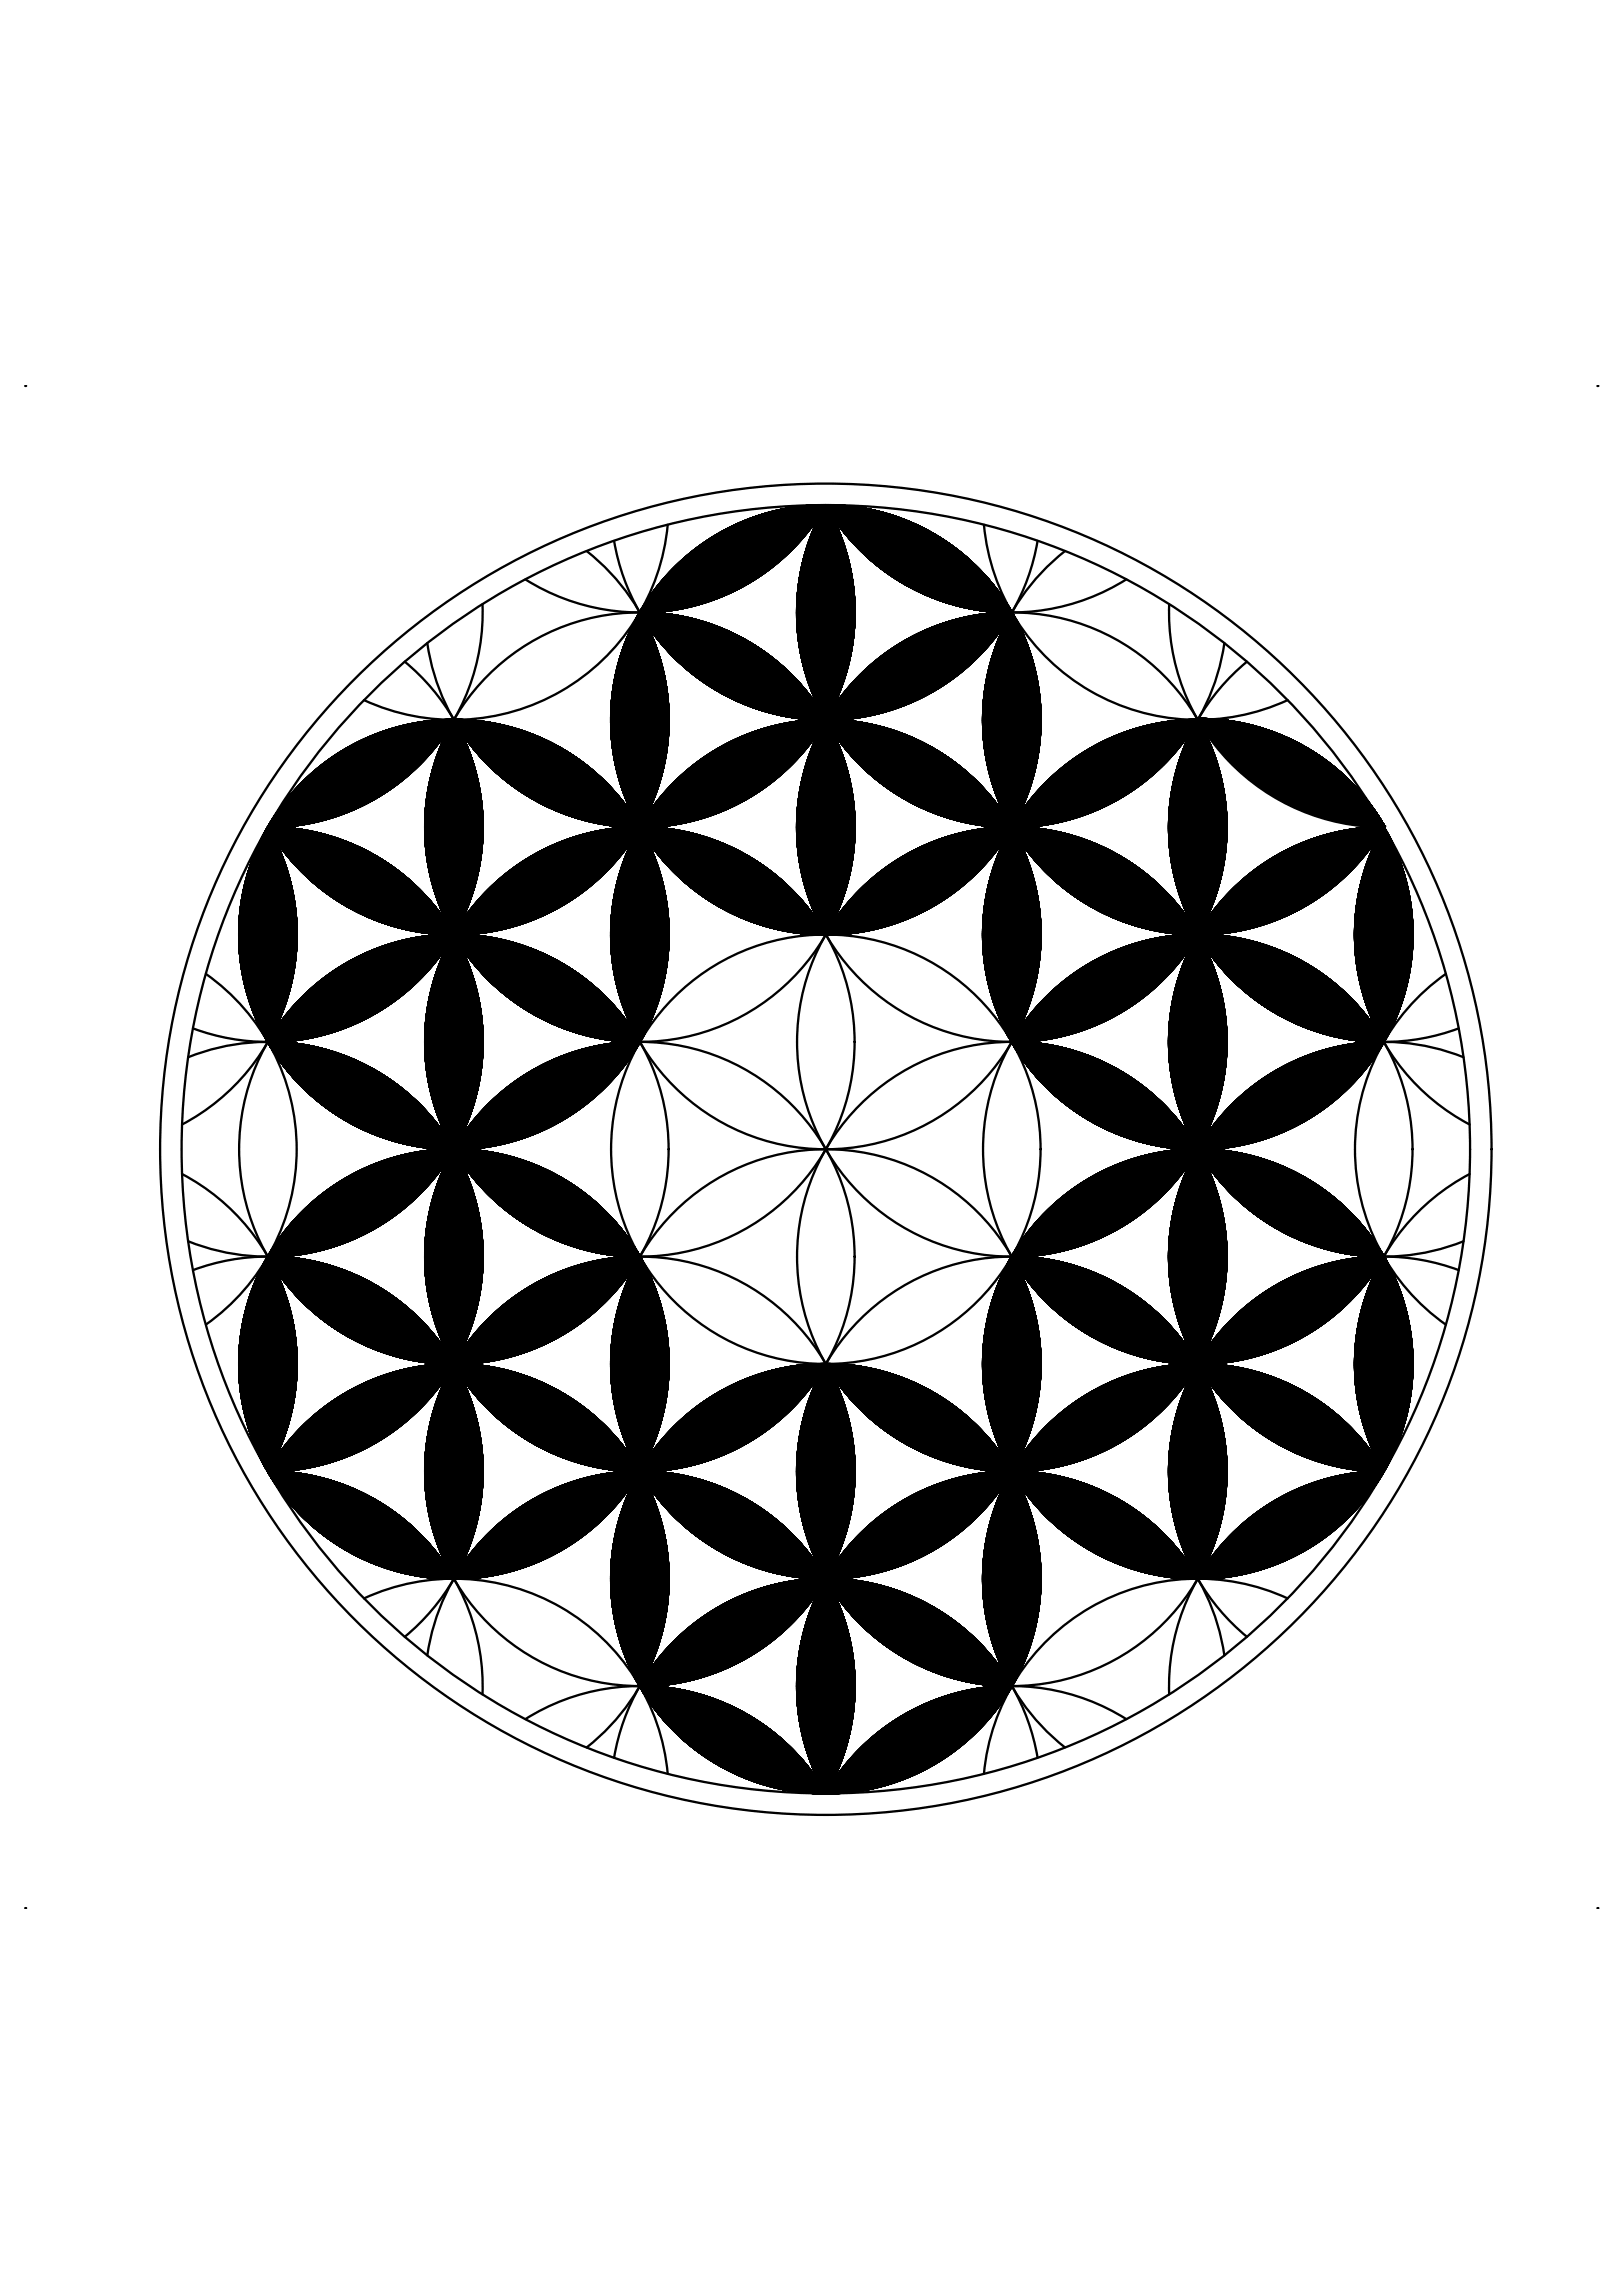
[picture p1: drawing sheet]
<svg xmlns="http://www.w3.org/2000/svg" width="841mm" height="1189mm" viewBox="0 0 841 1189" stroke-linecap="round" stroke-linejoin="round" font-family="sans-serif">
<!-- layer: 0 -->
<g fill="none" stroke="#000" stroke-width="1.2">
<path d="M346 272a111 111 0 0 1-157 91M367 280l-32 32M368 279l-34 34M369 279l-35 35M369 278l-36 37M370 278l-37 37M371 277l-39 39M372 277l-40 40M373 276l-42 42h1M374 276l-43 43 1-1M374 276l-44 43 2-1M375 275l-45 45"/>
<path d="M375 275l-45 46 2-3M376 275l-47 46M377 274l-48 48M378 274l-49 49M378 273l-50 50M379 273l-51 51M379 273l-51 52M380 273l-53 52M381 272l-54 54M382 272l-55 55M383 271l-57 57M384 271l-58 58"/>
<path d="M384 271l-47 46M385 271l-47 46M385 270l-47 47M386 270l-48 47M386 270l-47 47M387 270l-48 47M388 269l-49 48M388 269l-48 48M389 269l-49 48M389 269l-48 48M390 269l-49 48M390 268l-49 49"/>
<path d="M391 268l-49 49M392 268l-50 49M392 268l-49 49M393 267l-50 50M393 267l-49 50M394 267l-50 50M395 267l-50 50M396 267l-51 50M396 266l-50 51M397 266l-51 50M397 266l-50 50M398 266l-51 50"/>
<path d="M399 266l-51 50M400 265l-51 51M401 265l-51 51M402 265l-52 51M402 265l-51 51M403 265l-52 51M403 265l-51 51M403 265l-51 50M404 264l-52 51M404 264l-51 51M405 264l-51 51M406 264l-52 51"/>
<path d="M406 264l-51 51M407 264l-52 51M407 264l-51 51M408 264l-52 51M408 264l-51 51M408 264l-51 50M409 263l-51 51M410 263l-51 51M411 263l-51 51M411 263l-50 51M412 263l-51 50M412 263l-50 50"/>
<path d="M413 263l-51 50M413 263l-50 50M414 263l-51 50M414 263l-50 50M415 263l-50 49M415 280l-10 9M415 262l-50 50M416 262l-50 50M416 262l-49 50M417 262l-50 50M417 278l-14 13M417 262l-49 49"/>
<path d="M418 262l-50 49M418 262l-49 49M418 276l-16 17M418 262l-48 49M419 262l-49 49M419 262l-48 48M419 275l-19 19M420 262l-49 48M420 262l-48 48M420 274l-21 21M421 262l-48 47M421 272l-23 23"/>
<path d="M421 262l-47 47M422 271l-25 25M422 262l-47 47M422 262l-47 46M422 262l-46 46M422 270l-26 27M423 262l-47 46M423 262l-46 46M423 269l-28 29M424 262l-46 45M424 269l-30 29M424 269l8-7-8 8"/>
<path d="M424 262l-45 45M424 268l-31 31M425 262l-45 44M425 267l-33 32M425 262l-44 44M426 262l-44 43M426 266l4-4-38 38M426 265l3-3-39 39M426 262l-43 43M426 265l3-3-40 39M427 262l-43 42M427 262l-42 42"/>
<path d="M428 262l-42 41M428 262l-41 41M428 262h.1M428 262a111 111 0 0 1-60 161 111 111 0 0 1-147-90M428 262a111 111 0 0 1-156 38M428 262a111 111 0 0 0 60 161 111 111 0 0 0 146-90M428 262a111 111 0 0 0 156 38M428 262l-40 40M428 262l-1 1M428 262l-1 1 1-1M428 262l-1 2M429 262h-1"/>
<path d="M429 263l1-1-4 4M429 262l-40 40M429 263l1-1-5 5M429 263l2-1-6 6M429 262l-3 3M429 264l2-2-7 7M430 262l-39 38M430 265l2-3-9 9M430 265l3-3-10 10M430 266l-9 10M431 267l-10 9M431 267l-10 10"/>
<path d="M431 267l-11 10M431 262l-7 6M431 267l-11 11M431 267l-11 12M431 268l-11 11M431 268l-11 12M431 268l-12 12M431 262l-2 2M431 268l-12 13M432 269l-13 12M432 269l-13 13M432 269l-13 14"/>
<path d="M432 269l-14 14M432 270l-14 14M432 262l-9 9M432 262l-2 2M432 270l-14 15M432 271l-14 15M433 271l-15 15M433 271l-16 15M433 271l-16 16M433 262l-10 10M433 271l-16 17M433 272l-16 16"/>
<path d="M433 262l-11 11M433 272l-16 17M433 273l-17 17M434 273l-18 17M434 273l-18 18M434 262l-12 12M434 274l-18 18M434 274l-18 19M434 262l-12 13M434 275l-18 19M434 275l-19 19M434 262l-13 13"/>
<path d="M435 275l-20 20M435 276l-20 19M435 262l-14 14M435 276l-20 20M435 276l-20 21M435 262l-4 4 4-4M435 277l-20 20M435 277l-20 21M436 278l-21 21M436 262l-5 5M436 278l-22 22M436 279l-22 22"/>
<path d="M436 279l-22 23M436 280l-22 22M436 280l-22 23M437 262l-6 5M437 262l-6 6M437 262l-5 6M438 262l-6 6M438 262l-6 7 7-7M439 262l-7 7M439 262l-6 7M440 262l-7 7M440 262l-7 8"/>
<path d="M440 262l-7 8 7-8M441 263l-8 7M441 263l-7 8 8-8M442 263l-8 8M443 263l-9 8M443 263l-9 9M443 263l-8 9M444 263l-9 9M444 263l-9 10M445 263l-10 10M446 263l-10 10M446 263l-10 11"/>
<path d="M447 263l-11 11M448 264l-11 11M449 264l-12 11M449 264l-12 12 12-12M450 264l-12 12M450 264l-12 12 12-12M451 264l-13 13M451 264l-12 13M452 264l-13 13M452 264l-13 14M452 264l-13 14 14-13M453 265l-14 13"/>
<path d="M453 265l-13 13M454 265l-14 14M454 265l-14 14 14-14M455 265l-15 14M455 265l-14 14M455 265l-14 15M456 265l-15 15M457 266l-15 15M457 266l-15 15 15-15M458 266l-16 15M458 266l-16 15 16-15M458 266l-15 16"/>
<path d="M459 266l-16 16M460 266l-17 16M460 266l-16 17M460 267l-16 16M461 267l-17 16M461 267l-17 17 17-17M461 267l-16 17M462 267l-17 17 17-17M462 267l-17 17M463 267l-18 18 18-18M463 267l-17 18 17-17M463 268l-17 17"/>
<path d="M464 268l-18 17M464 268l-18 18M465 268l-18 18M465 268l-18 18 18-18M466 268l-19 19M466 268l-18 19 18-18M466 269l-18 18M467 269l-19 18M467 269l-19 19M467 269l-18 19M468 269l-19 19 19-19M468 269l-19 19"/>
<path d="M469 269l-20 19M469 270l-19 19M469 270l-19 19 19-19M470 270l-20 19M470 270l-20 19 20-19M470 270l-19 19M470 270l-19 20M471 270l-20 20M471 271l-20 19M471 271l-19 19 20-19M472 271l-20 20M473 271l-21 20"/>
<path d="M473 271l-20 20M473 271l-20 21M474 272l-21 20M474 272l-20 20M475 272l-21 20M475 272l-21 21M475 272l-20 21M476 273l-21 20M476 273l-21 21M477 273l-21 21M477 273l-21 21 21-21M478 273l-22 21"/>
<path d="M478 274l-21 20M478 274l-21 21M479 274l-22 21M479 274l-21 21M479 274l-21 22M480 275l-22 21M480 275l-21 21M480 275l-21 21 22-21M481 275l-22 21M481 275l-22 22M481 275l-21 22M481 275l-21 22 21-22"/>
<path d="M482 276l-22 21M482 276l-21 21 21-21M483 276l-22 22M483 277l-21 21M483 277l-21 21 22-21M484 277l-22 21M484 277l-22 22M484 277l-21 22M485 277l-22 22M485 278l-22 21M485 278l-21 21M486 278l-22 21"/>
<path d="M486 278l-22 22M486 278l-22 22 22-22M487 279l-22 21M488 279l-22 22M488 280l-21 21M489 280l-22 21M510 272a111 111 0 0 0 157 91M304 286a111 111 0 0 1 4 171 111 111 0 0 1-169-28M318 280a111 111 0 0 0 110 93 111 111 0 0 0 110-93M354 290l-9 9M356 288l-13 13M358 287l-16 16"/>
<path d="M359 286l-18 18M360 285l-20 20M361 284l-22 23M363 283l-25 25M364 282l-27 27M365 282l-29 28M365 281l-29 30M366 280l-31 31M411 284l-1 1M437 281l-23 22M437 281l-23 23M437 281l-23 24"/>
<path d="M437 282l-23 23M437 282l-23 24M437 283l-23 24M437 283l-24 24M437 283l-24 25M438 284l-25 24M438 284l-25 25M438 285l-25 24M438 285l-25 25M438 285l-25 26M438 286l-25 25M438 286l-25 26"/>
<path d="M438 287l-25 25M439 287l-26 25M439 287l-26 26M439 288l-26 26M439 288l-26 27M439 289l-26 26M439 289l-26 27M439 290l-26 26M439 290l-26 27M440 290l-27 27M440 291l-27 26M440 291l-27 27"/>
<path d="M440 291l-27 28M440 292l-27 27M440 292l-27 28M440 293l-27 27M440 293l-27 28M440 294l-27 27M440 294l-27 28M441 295l-28 27M441 295l-28 28M441 296l-28 27M441 296l-28 28M441 297l-28 28"/>
<path d="M441 298l-28 28M441 299l-28 28M441 300l-28 28M441 300l-27 28M463 299l22-22-22 22M464 300l22-22-21 22M489 280l-22 22M489 280l-21 22M490 280l-22 22M490 281l-22 21 22-21-22 21M490 281l-21 21M491 281l-22 22"/>
<path d="M491 282l-21 21M492 282l-22 21M492 282l-22 21 22-21M492 282l-22 22M492 282l-21 22M493 282l-22 22M493 283l-21 21M494 283l-22 21M494 283l-22 22M494 284l-21 21M495 284l-22 21M495 284l-21 21"/>
<path d="M496 285l-21 21M497 285l-21 21M497 286l-21 20M497 286l-21 21M497 286l-20 21M498 286l-21 21M498 287l-21 20M498 287l-20 20M499 287l-21 20M499 288l-20 20M500 288l-21 20M500 288l-20 20"/>
<path d="M501 289l-20 20M501 289l-19 20M502 290l-20 19M502 290l-19 19M502 290l-19 20M503 290l-20 20M503 291l-19 19M503 291l-18 19M504 291l-19 19M504 292l-19 18M504 292l-18 19M505 293l-18 18"/>
<path d="M506 294l-18 17M506 294l-17 17M506 294l-17 18M507 294l-18 18M507 295l-17 17M508 295l-17 17M508 296l-17 16M508 296l-16 17M509 296l-17 17M509 297l-16 16M509 297l-15 16M510 297l-16 16"/>
<path d="M510 298l-16 15M510 298l-15 15M510 298l-15 16M511 298l-16 16M511 299l-15 15M511 299l-14 15M511 300l-14 14M512 300l-15 14M512 300l-14 14M552 286a111 111 0 0 0-4 171 111 111 0 0 0 169-28M250 313a111 111 0 0 1-111 116M332 317h.1"/>
<path d="M332 317l-1 1M332 318h-1M332 317v1M332 318l-1 1M332 318l-2 2M332 317l-2 3M333 317l-3 3M333 317l-1 1M333 317l-3 4M333 317l-4 5M334 317l-2 2M335 317l-2 3 2-3"/>
<path d="M336 317l-3 3M336 318l-3 2M337 318l-11 11M338 318l-13 12M338 318l-13 13M339 318l-5 4M339 318l-4 4 4-4M340 318l-5 5M341 318l-6 5M341 318l-6 6 6-6M342 318l-6 6M343 318l-7 7"/>
<path d="M344 318l-7 7M344 318l-7 8 7-8M345 318l-8 8M346 318l-9 9M346 318l-8 9M347 318l-9 9M347 319l-9 9 9-9M348 319l-10 9M348 319l-9 9M348 319l-9 9 10-9M349 319l-10 10M350 319l-11 10 11-10"/>
<path d="M350 319l-10 10M350 319l-10 11M351 319l-11 11M351 319l-11 11 11-11M352 319l-12 11M352 319l-12 12M352 319l-11 12M353 319l-12 12M353 320l-12 12M354 320l-13 12M354 320l-12 12M354 320l-12 12 12-12"/>
<path d="M355 320l-13 12M355 320l-13 13M355 320l-13 13 14-13M442 300l-28 28M442 300l-28 29M442 301l-28 28M442 301l-28 29M442 302l-28 28M442 302l-28 29M442 303l-28 28M442 303l-28 29M442 304l-28 28"/>
<path d="M442 304l-28 29M442 305l-28 28M442 305l-28 29M442 306l-28 28M442 307l-28 28M442 308l-27 28M442 309l-27 28M443 309l-28 28M443 310l-28 28M443 311l-28 28M443 312l-28 27M443 312l-28 28"/>
<path d="M443 313l-28 27M443 313l-28 28M443 313l-27 28M443 314l-27 27M443 314l-27 28M443 315l-27 27M443 320l-26 26M443 315l-27 28M443 316l-27 27M443 319l-26 27M443 318l-26 27M443 319l-26 26"/>
<path d="M443 317l-27 27M443 318l-27 26M443 318l-27 27M465 301l22-22-21 22M467 302l22-22-22 22M469 303l22-22-22 22M471 304l22-21-22 21M474 305l21-20-21 21M476 306l21-20-21 21M477 307l21-21-21 21M479 308l20-21-20 21M480 308l20-19-19 19"/>
<path d="M482 309l20-19-20 19M483 309l19-19-19 19M484 310l19-19-19 19M486 310l18-18-18 19M486 311l19-19-19 19M487 311l18-18-18 18M488 311l18-18-18 18M491 312l17-16-17 16M493 313l16-16-16 16M494 313l16-16-16 16M495 313l15-15-15 15M496 314l15-15-15 15"/>
<path d="M501 320l-52 51M501 320l-51 51M502 320l-52 51M502 315l12-12-12 12M502 320l-51 51M503 319l-51 52M503 319l-51 51M504 319l-52 51M504 319l-51 51M505 319l-52 51M505 319l-51 51M506 319l-52 51"/>
<path d="M506 319l-51 51M507 319l-51 51M507 319l-51 50M508 319l-51 50M508 319l-50 50M509 319l-51 50M509 318l-51 51M509 318l-50 51M510 318l-51 51M510 318l-50 50M511 318l-51 50M511 317l8-8-8 8"/>
<path d="M511 318l-50 50M512 318l-50 50M512 317l7-7-7 7M512 301l-13 13M512 318l-49 49M513 301l-14 13M513 301l-14 14M513 318l-50 49M513 301l-13 14M513 318l-49 49M513 302l-13 13M514 302l-13 13"/>
<path d="M514 318l-49 49M514 317l6-6-6 6M514 303l-12 12M515 303l-12 12M515 318l-49 48M515 304l-12 11M515 304l-11 11M515 318l-48 48M515 304l-11 12M516 304l-12 12M516 318l-49 48M516 305l-11 11"/>
<path d="M516 318l-48 48M516 305l-10 11M516 306l-10 10M517 318l-48 47M517 306l-11 10M517 306l-10 10M517 318l-47 47M517 307l-9 9M518 307l-10 9M518 307l-9 9M518 318l-48 47M518 308l-9 8"/>
<path d="M518 318l-47 46M518 308l-8 8M518 308l-8 9M519 309l-8 8M519 318l-47 46M519 309l-7 8M520 310l-7 7M520 317l2-3-49 49M520 317l3-2-48 48M520 311l-6 6M520 311l-5 6M521 311l-6 6"/>
<path d="M521 312l-6 5M521 312l-5 5M521 312l-4 5M521 313l-4 4M522 313l-5 4M522 313l-4 4M522 317l1-1-45 45M522 314l-4 3M522 314l-3 3M522 314l-50 50M522 314l-49 50M523 314l-49 49"/>
<path d="M523 315l-3 2M523 315l-48 48M523 317l1-1-44 44M523 315l-3 2 3-2M523 315l-2 2M523 315l-47 47M523 317h1l-43 43M523 320l2-2-39 39M523 315l-46 47M523 316l-46 46M523 316l-2 1M523 316l-1 1"/>
<path d="M524 316l-45 45M524 316l-2 1M524 317l-42 42M524 316l-44 44M524 316l-1 1M524 317l-41 42M524 317h-1M524 317l-43 42M524 317h.1M524 318h.1M524 317l-41 41M524 318l-40 40"/>
<path d="M524 318l-39 40M524 318v1M525 318l-2 1M525 318l-40 39M525 318l-2 2M525 318l-38 38M525 318l-3 3M525 319l-3 3M525 319l-4 4M525 319l-4 5M526 320l-6 5M526 320l-6 6"/>
<path d="M606 313a111 111 0 0 0 111 116M323 335l12-12-12 12M334 322l-9 10M334 322l-10 10M334 322l-10 11M334 323l-10 10M334 323l-10 11M335 323l-11 11M335 324l-12 12M335 324l-12 13M335 324l-13 14M335 325l-13 13"/>
<path d="M336 325l-14 14M336 325l-14 15M336 326l-14 14M336 326l-15 15M336 326l-15 16M336 327l-15 15M336 327l-15 16M337 327l-16 16M337 327l-16 17M337 328l-16 16M337 328l-17 16M337 328l-17 17"/>
<path d="M337 328l-17 18M337 329l-17 17M338 329l-18 18M338 329l-18 19M338 330l-19 18M338 331l-19 20M339 332l-20 20M339 332l-20 21M339 333l-21 20M339 333l-21 21M339 333l-21 22M339 334l-21 21"/>
<path d="M339 334l-21 22M340 334l-22 22M340 335l-22 22M340 335l-22 23M340 336l-22 22M340 336l-22 23M340 336l-23 24M340 337l-23 23M341 337l-24 24M341 338l-24 23M341 338l-24 24M341 339l-24 24"/>
<path d="M341 339l-24 25M341 340l-24 24M341 340l-24 25M356 320l-13 13M356 320l-13 14M357 320l-14 14M357 320l-13 14M358 321l-14 13M358 321l-14 14M358 321l-14 14 14-14M359 321l-15 14M359 321l-14 14"/>
<path d="M359 321l-14 15M360 321l-15 15M360 321l-15 15 15-15M361 321l-16 15M361 321l-16 16M361 321l-15 16M362 322l-16 15M362 322l-16 16M363 322l-16 16M363 322l-16 16 17-16M364 322l-17 17M364 322l-16 17"/>
<path d="M365 322l-17 17 17-17M365 322l-17 17M365 323l-17 16 17-16M365 323l-17 17M366 323l-17 17 17-17M366 323l-17 17M367 323l-18 17 18-17M367 323l-18 18M367 323l-17 18M368 323l-18 18 18-18M368 324l-18 17M368 324l-18 18"/>
<path d="M369 324l-18 18 18-18M369 324l-18 18M370 324l-19 18M370 324l-18 19M370 324l-18 19 19-19M371 325l-19 18M371 325l-19 19M372 325l-19 19M373 325l-20 19M373 325l-19 20 19-20M373 326l-19 19M374 326l-20 19"/>
<path d="M374 326l-19 19M374 326l-19 20M375 326l-20 20M375 326l-20 20 20-20M376 326l-20 20M376 327l-20 19M376 327l-20 20M377 327l-21 20M377 327l-20 20 20-20M377 327l-20 20M377 327l-20 21M378 327l-21 21"/>
<path d="M378 328l-21 20M378 328l-20 20M379 328l-21 20M379 328l-21 21M379 328l-20 21 21-21M380 328l-21 21M380 329l-21 20M380 329l-21 21M381 329l-21 21M382 329l-22 21M382 329l-21 21M382 330l-21 21"/>
<path d="M383 330l-22 21M383 330l-21 21M383 330l-21 21 21-21M384 330l-22 22M384 331l-21 21M385 331l-22 21M385 331l-21 22M386 331l-22 22M386 332l-22 21M386 332l-21 21M387 332l-22 21M387 332l-22 22"/>
<path d="M387 332l-21 22 21-22M388 333l-22 21M388 333l-21 22M389 333l-22 22M389 334l-22 21M389 334l-21 21M390 334l-22 21M390 334l-22 22M391 334l-22 22M391 335l-22 21M391 335l-22 21 22-21M392 335l-22 22"/>
<path d="M392 335l-21 22M393 336l-22 21M393 336l-22 22M393 336l-21 22M394 336l-22 22M394 337l-22 21M394 337l-21 21M395 337l-22 21M395 337l-22 22M395 337l-21 22M395 338l-21 21M396 338l-22 21"/>
<path d="M396 338l-21 21M396 338l-21 22M397 338l-22 22M397 339l-22 21M397 339l-21 21M398 339l-22 21M398 339l-21 21M398 339l-21 22M398 340l-21 21M399 340l-22 21M441 340l-20 19M441 339l-20 20"/>
<path d="M441 338l-20 20M441 337l-20 21M441 336l-21 21M441 335l-21 22M441 335l-21 21M442 334l-22 22M442 333l-22 23M442 333l-22 22M442 332l-22 23M442 332l-23 23M442 331l-23 23M442 330l-23 24"/>
<path d="M442 330l-23 23M442 329l-23 24M442 329l-23 23M442 328l-23 24M442 328l-24 24M442 327l-24 25M442 327l-24 24M442 326l-24 25M443 326l-25 25M443 325l-25 25M443 324l-25 25M443 323l-25 26"/>
<path d="M443 323l-26 26M443 323l-26 25M443 322l-26 26M443 322l-26 25M443 321l-26 26M443 320l-26 27M457 340l-22 22M458 339l-23 24M460 338l-26 26M460 338l-27 27M461 337l-28 29M462 336l-30 31"/>
<path d="M463 336l-32 32M464 335l-33 33M465 335l-82 81M465 334l-81 82M466 334l-82 81M467 333l-82 82M468 333l-82 82M468 333l-82 81M469 332l-82 82M470 332l-82 82M470 331l-82 82M471 331l-82 82"/>
<path d="M472 331l-82 81M472 330l-82 82M473 330l-82 81M473 330l-48 48M474 329l-49 49M474 329l-49 50M475 329l-50 50M476 329l-52 51M476 328l-52 53M477 328l-53 53M477 328l-54 54M478 328l-55 54"/>
<path d="M478 327l-55 56M479 327l-56 56M479 327l-56 57M480 327l-58 57M480 326l-46 47M481 326l-47 47M482 326l-47 47M483 325l-48 48M484 325l-48 48M485 325l-49 48M485 325l-48 48M485 324l-48 49"/>
<path d="M486 324l-49 49M486 324l-48 49M487 324l-49 49M488 324l-50 49M488 323l-49 50M489 323l-50 49M489 323l-49 49M490 323l-50 49M491 323l-50 49M491 322l-50 50M492 322l-50 50M493 322l-51 50"/>
<path d="M493 322l-50 50M494 322l-51 50M494 322l-50 50M495 321l-51 51M495 321l-50 51M496 321l-51 51M497 321l-51 51M498 321l-51 50M498 320l-51 51M499 320l-51 51M500 320l-52 51M500 320l-51 51"/>
<path d="M508 339l-2 2M510 337l-7 7M512 335l-11 11M514 333l-15 14M515 339l13-14-13 14M515 331l-18 18M516 330l-20 20M517 329l-22 22M518 328l-24 23M518 330l9-8-9 9M518 327l-25 25M519 326l-27 27"/>
<path d="M520 325l-29 29M520 324l-30 30M521 324l4-5-5 6M521 323l-32 32M521 322l-33 33M523 321l2-3-37 38M526 320l-7 7M526 321l-7 7M526 321l-7 8M526 321l-8 8M526 321l-8 9M527 322l-10 9"/>
<path d="M527 322l-10 10M527 322l-10 11M527 323l-10 10M527 323l-10 11M527 323l-11 11M527 323l-11 12M528 323l-12 12M528 324l-12 12M528 324l-13 13M528 325l-13 13M528 325l-13 14M529 325l-15 15"/>
<path d="M529 326l-15 14M529 326l-15 15M529 326l-15 16M529 327l-15 15M529 327l-15 16M529 327l-16 16M529 327l-16 17M530 328l-17 16M530 328l-17 17M530 328l-17 18M530 329l-17 17M530 329l-17 18"/>
<path d="M530 329l-18 18M530 329l-18 19M530 330l-18 18M531 330l-19 19M531 331l-19 19M531 331l-19 20M531 332l-20 20M531 332l-20 21M532 332l-21 21M532 333l-21 20M532 333l-21 21M532 333l-21 22"/>
<path d="M532 334l-21 21M532 334l-21 22M532 335l-21 22M533 335l-22 22M533 335l-23 23M533 336l-23 22M533 336l-23 23M533 337l-23 23M533 337l-23 24M533 338l-23 23M533 338l-23 24M534 338l-24 24"/>
<path d="M534 339l-24 24M534 339l-24 25M534 340l-24 24M534 340l-24 25M210 343a111 111 0 0 1 25 141 111 111 0 0 1-135 49M319 350l19-19-19 19M319 349l19-19-19 20M319 349l19-19-19 19M320 347l17-18-17 18M342 340l-25 25M342 341l-25 25M342 341l-25 26"/>
<path d="M342 342l-25 25M342 342l-25 26M342 343l-25 25M342 343l-25 26M342 344l-25 26M343 344l-26 26M343 344l-26 27M343 345l-26 26M343 345l-26 27M343 346l-26 26M343 346l-26 27M343 347l-26 27"/>
<path d="M344 348l-27 27M344 348l-27 28M344 349l-27 27M344 349l-27 28M344 350l-27 27M344 350l-27 28M344 351l-27 27M344 351l-27 28M344 352l-27 27M344 352l-27 28M345 352l-28 28M345 353l-28 27"/>
<path d="M345 353l-28 28M345 353l-28 29M345 354l-28 28M345 354l-28 29M345 355l-28 28M345 355l-28 29M345 356l-28 28M345 356l-28 29M345 357l-28 28M345 357l-28 29M345 358l-28 28M345 358l-28 29"/>
<path d="M346 359l-28 28M346 359l-28 29M346 360l-28 28M367 355l22-22-22 22M368 356l22-22-21 22M370 357l22-22-22 22M371 357l22-21-22 21M373 359l22-22-22 22M399 340l-21 21M399 341l-21 20M400 341l-21 21M400 341l-20 21"/>
<path d="M401 341l-21 21M401 342l-21 20M401 342l-20 21M402 342l-21 21M402 343l-21 20M402 343l-20 20M403 343l-21 20M403 343l-20 20M403 343l-20 21M403 344l-20 20M404 344l-21 20M404 344l-20 20"/>
<path d="M404 345l-19 19M405 345l-20 19M405 345l-19 20M406 346l-20 19M406 346l-19 19M407 347l-19 18M407 347l-19 19M407 347l-18 19M408 347l-19 19M408 348l-19 18M408 348l-18 18M409 348l-19 18"/>
<path d="M409 349l-18 18M409 349l-17 18M410 349l-18 18M410 350l-18 17M410 350l-17 17M411 350l-18 18M411 351l-17 17M411 351l-16 17M412 351l-17 17M412 352l-16 16M413 352l-17 16M413 353l-16 16"/>
<path d="M413 353l-15 16M414 353l-16 16M414 354l-16 15M414 354l-15 15M415 355l-15 14M415 355l-15 15M415 355l-14 15M415 356l-14 14M416 356l-15 14M416 356l-14 14M416 356l-13 14M416 357l-13 13"/>
<path d="M417 357l-14 13M417 357l-13 13M417 358l-13 13M417 358l-12 13M418 358l-13 13M418 359l-12 12M418 359l-11 12M419 359l-12 12M419 360l-11 11M434 360l-13 13M435 359l-14 14M435 359l-10 9"/>
<path d="M435 358l-10 10M435 357l-10 11M436 357l-11 11M436 356l-11 11M436 355l-11 12M436 354l-11 13M437 354l-13 12 13-12M437 353l-13 13M437 352l-13 14M437 352l-13 13M438 351l-14 14M438 350l-14 15"/>
<path d="M438 349l-15 15M438 348l-15 16M439 348l-16 16M439 347l-16 16M439 346l-16 17M439 346l-16 16M439 345l-17 17M440 344l-18 18M440 344l-18 17M440 343l-18 18M440 342l-18 19M440 342l-18 18"/>
<path d="M440 341l-18 19M440 341l-19 19M440 340l-19 20M446 350h-1M449 347l-6 6M452 344l-12 12M453 343l-14 15M455 342l-18 17M456 341l-20 20M534 341l-24 25M535 341l-25 25M535 341l-25 26"/>
<path d="M535 342l-25 25M535 342l-25 26M535 343l-26 25M535 343l-26 26M535 344l-26 26M535 344l-26 27M536 345l-27 26M536 345l-27 27M536 346l-27 26M536 346l-27 27M536 347l-27 26M536 347l-27 27"/>
<path d="M536 347l-27 28M536 348l-27 27M536 348l-27 28M536 349l-27 27M537 349l-28 27M537 349l-28 28M537 350l-28 27M537 350l-28 28M537 351l-27 27M537 351l-27 28M537 352l-27 27M537 352l-27 28"/>
<path d="M537 353l-27 28M537 354l-27 28M538 354l-28 28M538 355l-28 28M538 356l-28 28M538 356l-28 29M538 357l-28 28M538 357l-28 29M538 358l-28 28M538 358l-28 29M538 359l-28 28M538 359l-28 29"/>
<path d="M538 360l-28 28M646 343a111 111 0 0 0-25 141 111 111 0 0 0 135 49M197 380l-49 48M198 380l-49 48M198 379l-49 49M199 379l-49 49M200 379l-50 49M200 379l-49 49M201 379l-50 49M201 378l-50 50M202 378l-50 50M203 378l-51 50"/>
<path d="M203 378l-50 50M204 378l-51 50M204 377l-50 51M205 377l-51 51M205 377l-50 51M206 377l-51 50M207 377l-51 50M208 376l-51 51M209 376l-52 51M209 376l-51 51M210 376l-52 51M210 376l-51 51"/>
<path d="M211 376l-52 51M211 376l-51 51M212 376l-51 51M212 375l-51 51M213 375l-52 51M213 375l-51 51M214 375l-52 51M214 375l-51 51M215 375l-52 51M215 375l-51 51M216 375l-51 51M216 375l-51 50"/>
<path d="M217 375l-51 50M217 374l-51 51M218 374l-51 51M218 374l-50 51M219 374l-51 51M219 374l-50 51M220 374l-51 50M220 374l-50 50M221 374l-51 50M221 374l-50 50M222 374l-50 50M223 374l-50 49"/>
<path d="M223 374l-49 49M224 374l-50 49M224 374l-49 49M225 374l-50 49M225 374l-49 48M225 373l-48 49M226 373l-49 49M226 373l-48 49M227 373l-49 48M227 373l-48 48M228 373l-48 48M228 373l-47 47"/>
<path d="M229 373l-48 47M229 373l-47 47M229 373l-46 47M230 373l-47 46M230 373l-46 46M231 373l-46 46M231 373l-45 45M231 379l-30 31M232 373l-45 45M232 378l-32 33M232 373l-44 44M232 378l-33 33"/>
<path d="M233 373l-45 44M233 373l-44 44M233 377l4-4-4 5M233 373l-43 43M234 373l-44 43M234 373l-43 43M234 373l-43 42M234 373l-42 42M235 373l-42 42M235 373l-42 41M235 373h.1M235 373l-41 41"/>
<path d="M235 373l-40 41M235 373v1M235 373v1l1-1-41 40M236 374l-2 1M236 374l-2 2M236 374l-3 2M236 374l1-1-39 39M236 374l1-1-5 5M236 373l-2 2M236 373l-40 40M236 373v1M236 375l2-2-6 6"/>
<path d="M236 375l3-2-8 7M237 373l-40 39M237 375l2-2-8 8M237 373l-4 3M238 373l-6 6M238 378l-10 9M238 378l-10 10M238 378l-10 11M238 379l-11 11M238 373l-6 7M238 379l-11 12M239 379l-12 12"/>
<path d="M239 380l-12 12M239 380l-13 12M239 380l-13 13M239 373l-8 8M240 373l-10 10M240 373l-3 3M240 373l-10 11M241 373l-12 11M241 373l-12 12M242 373l-13 13M242 373l-14 14M242 373l-4 5"/>
<path d="M243 373l-5 5M244 373l-5 5M244 373l-5 6M245 373l-6 6M245 374l-6 6M246 374l-7 6M246 374l-6 6M247 374l-7 6M247 374l-7 7 7-7M247 374l-7 7M248 374l-8 7M248 374l-7 8"/>
<path d="M249 374l-8 8M250 374l-9 8M250 374l-9 9 9-9M250 374l-8 9M251 374l-9 9M251 374l-9 9 9-9M252 374l-10 10M252 374l-9 10 10-10M253 374l-10 10M253 374l-10 11M253 375l-10 10M254 375l-11 10"/>
<path d="M254 375l-10 11M255 375l-11 11 11-11M255 375l-11 11M256 375l-12 11M256 375l-12 12M256 375l-11 12M257 375l-12 12M258 375l-13 13M258 375l-12 13M258 376l-12 12M259 376l-13 12M259 376l-13 13"/>
<path d="M259 376l-13 13 13-13M260 376l-14 13M260 376l-13 13M261 376l-14 14M262 376l-14 14M262 376l-14 15M263 376l-15 15M263 377l-15 14M263 377l-15 14 15-14M264 377l-15 15M264 377l-15 15 15-15M265 377l-16 15"/>
<path d="M265 377l-15 16M266 377l-16 16M266 377l-16 16 16-16M266 378l-16 16 17-16M267 378l-16 16M268 378l-17 16 17-16M268 378l-17 17M268 378l-17 17 17-17M268 378l-16 17M269 378l-17 17M269 378l-17 17 17-17M269 378l-17 18 17-18"/>
<path d="M269 378l-17 18 18-17M270 379l-17 17M271 379l-18 17M271 379l-18 18M271 379l-18 18 18-18M271 379l-17 18 18-18M272 379l-18 18M272 379l-18 18 18-18M272 379l-18 19M273 380l-19 18M273 380l-18 18M274 380l-19 18"/>
<path d="M346 360l-28 29M346 361l-28 28M346 361l-28 29M346 362l-28 28M346 362l-28 29M346 363l-28 28M346 363l-28 29M346 364l-28 28M346 365l-28 28M346 365l-27 28M346 366l-27 28M346 380l-25 25"/>
<path d="M346 367l-27 27M346 379l-25 26M346 367l-27 28M346 379l-25 25M346 378l-25 26M346 368l-27 27M346 368l-27 28M346 369l-27 27M346 378l-25 25M346 377l-25 26M346 369l-27 28M346 370l-27 27"/>
<path d="M346 376l-25 26M346 370l-27 28M346 376l-26 26M346 371l-27 27M346 371l-26 27M346 375l-26 26M346 375l-26 27M346 372l-26 27M346 374l-26 27M346 373l-26 27M346 374l-26 26M379 362l21-21-21 21"/>
<path d="M380 362l21-20-21 20M381 363l21-21-21 21M382 363l20-20-20 20M384 364l20-20-20 20M385 365l20-20-20 20M386 365l20-19-20 19M389 366l19-18-19 18M390 380l-49 48M390 366l18-18-18 18M390 367l19-18-18 18M390 380l-48 48M391 379l-49 49"/>
<path d="M392 367l17-18-17 18M392 379l-50 49M392 379l-49 49M393 379l-50 49M394 379l-50 49M394 368l17-17-17 17M394 378l-50 50M395 378l-50 50M395 368l17-16-17 16M396 378l-51 50M396 368l16-16-16 16M396 378l-50 50"/>
<path d="M397 369l16-16-16 16M397 378l-51 50M397 377l-50 51M398 377l-51 51M398 377l-50 51M399 377l-51 50M399 369l15-15-14 15M400 377l-51 50M400 369l15-14-15 15M401 376l-51 51M402 376l-51 51M402 370l14-14-14 14"/>
<path d="M403 376l-52 51M403 376l-51 51M404 376l-52 51M404 370l13-13-13 13M404 376l-51 51M405 375l-52 52M405 375l-51 51M406 375l-51 51M406 371l12-12-12 12M407 375l-52 51M407 375l-51 51M407 371l12-11-12 11"/>
<path d="M408 375l-52 51M408 375l-51 51M408 371l11-11-10 11M409 375l-52 51M409 375l-51 51M409 375l-51 50M410 375l-51 50M410 374l-51 51M411 374l-51 51M412 374l-51 51M412 372l9-9-9 9M412 374l-50 51"/>
<path d="M413 374l-51 50M413 372l9-8-9 8M413 374l-50 50M414 374l-51 50M414 374l-50 50M415 374l-51 50M415 374l-50 50M415 374l-50 49M416 374l-50 49M416 374l-49 49M416 372l7-6-6 6M417 374l-50 49"/>
<path d="M417 374l-49 49M417 374l-49 48M418 374l-49 48M418 373l-49 49M418 373l-48 49M419 373l-49 49M419 373l-48 49M420 373l-49 48M420 361l-11 10M420 373l-48 48M420 373l5-5-5 5M420 361l-10 11"/>
<path d="M420 362l-10 10M420 362l-9 10M420 373l-47 48M421 362l-10 10M421 373l-48 48M421 363l-9 9M421 373l-47 47M422 363l-9 9M422 373l-47 47M422 364l-8 8M422 373l-46 47M422 365l-7 7"/>
<path d="M423 365l-8 7M423 365l-7 7M423 366l-6 6M424 366l-7 7M424 366l-6 7M424 380l-30 30M424 367l-6 6M424 367l-5 6M424 373l3-2-2 2M424 379l-31 31M425 368l-6 5M425 368l-5 5"/>
<path d="M425 378l-33 33M425 368l-4 5M426 370l-3 3M426 376l3-3-3 3M426 370l-2 3M426 371l-2 2M427 371l-3 2M427 371l-2 2M427 372l-1 1M428 372l-1 1M428 373h.1M428 373v1"/>
<path d="M428 373l-1 1M428 373l-1 2M428 374l-1 1M428 374l-2 2 2-2M428 372v1M429 373h-1M429 373l-1 1M429 371l-1 2M429 371l-2 2h1M429 375l2-2-2 2M429 371l-2 2M429 370l-1 2"/>
<path d="M430 373l-1 1M430 370l-3 3M430 369l-3 3M430 378l-9 9M430 368l-47 48M430 378l-9 10M431 378l-10 10M431 378l-10 11M431 368l-49 49M431 378l-11 11M431 373l-2 2 2-2-2 1M431 379l-11 11"/>
<path d="M431 367l-50 50M431 379l-11 12M431 373l-2 2 2-2M431 379l-12 13M431 380l-12 12M432 380l-13 13M432 366l-52 51M432 373l-3 3M432 366l-52 52M432 365l-53 53M432 373l-2 3M433 364l-55 54"/>
<path d="M433 373l-3 3M433 363l-55 56M433 363l-56 56M433 362l-56 57M434 362l-58 57M434 373l-12 12M434 361l-12 12M434 373l-12 13M434 360l-12 13M434 373l-13 13M435 373l-14 14M435 373l-4 5"/>
<path d="M435 373l-4 5 4-5M436 373l-5 5M437 373l-6 6M437 373l-5 6 5-6M438 373l-6 6M438 374l-6 6M439 374l-7 6M439 374l-6 6M440 374l-7 7M440 374l-7 7 7-7M441 374l-8 7M441 374l-8 8"/>
<path d="M441 374l-7 8M442 374l-8 8M443 374l-9 9M443 374l-9 9 9-9M444 374l-9 9M444 374l-9 10M444 374l-9 10 10-10M445 374l-10 10M446 374l-10 11M446 375l-10 10M447 375l-11 10M447 375l-11 10 11-10"/>
<path d="M447 375l-11 11M448 375l-11 11M449 375l-12 11M449 375l-12 12M449 375l-11 12M450 375l-12 12M450 375l-12 13M451 375l-13 13M451 376l-12 12 13-12M452 376l-13 13M453 376l-14 13M453 376l-13 14"/>
<path d="M453 376l-13 14 14-14M454 376l-14 14M455 376l-15 14M455 376l-15 15M455 376l-14 15M455 376l-14 15 14-15M456 377l-15 14M456 377l-15 15M457 377l-15 15M458 377l-16 16M458 377l-16 16 16-16M458 377l-15 16"/>
<path d="M459 377l-16 16M459 378l-16 16M459 378l-16 16 17-16M460 378l-16 16M460 378l-16 16 16-16M461 378l-17 16M461 378l-17 17 17-17M461 378l-17 17M461 378l-16 17M462 378l-17 17M462 378l-17 18M462 379l-17 17"/>
<path d="M463 379l-18 17M463 379l-17 17M464 379l-18 17M464 379l-18 18M464 379l-17 18M465 379l-18 18M465 379l-18 18 18-18M465 380l-18 18M466 380l-19 18M466 380l-18 18 18-18M466 380l-18 18M538 360l-28 29"/>
<path d="M538 360l-27 29M539 361l-28 28M539 362l-28 28M539 363l-28 28M539 364l-28 28M539 365l-28 28M539 366l-28 28M539 380l-25 25M539 379l-25 26M539 367l-28 28M539 367l-27 28M539 379l-25 25"/>
<path d="M539 368l-27 27M539 378l-25 26M539 368l-27 28M539 378l-25 25M539 369l-27 27M539 377l-25 26M539 369l-27 28M539 377l-26 26M539 370l-27 27M539 376l-26 26M539 370l-27 28M539 371l-27 27"/>
<path d="M539 375l-26 27M539 371l-27 28M539 375l-26 26M539 372l-27 27M539 372l-26 27M539 374l-26 26M539 374l-26 27M539 373l-26 26M539 373l-26 27M582 380l-49 48M583 380l-49 48M583 379l-49 49"/>
<path d="M584 379l-49 49M585 379l-50 49M585 379l-49 49M586 379l-50 49M586 378l-49 50M587 378l-50 50M588 378l-50 50M589 378l-50 50M590 377l-51 51M590 377l-50 51M591 377l-51 51M591 377l-51 50"/>
<path d="M592 377l-51 50M592 377l-50 50M593 377l-51 50M593 376l-51 51M594 376l-51 51M595 376l-51 51M596 376l-51 51M597 376l-52 51M597 376l-51 51M598 375l-52 51M598 375l-51 51M599 375l-52 51"/>
<path d="M599 375l-51 51M600 375l-52 51M600 375l-51 51M601 375l-51 51M602 375l-51 51M602 375l-51 50M603 374l-51 51M604 374l-51 51M604 374l-50 51M605 374l-51 51M605 374l-50 51M606 374l-51 50"/>
<path d="M606 374l-50 50M607 374l-50 50M608 374l-50 50M608 374l-50 49M608 374l-49 49M609 374l-50 49M609 374l-49 49M610 374l-50 49M610 374l-49 49M610 374l-49 48M611 374l-49 48M611 373l-49 49"/>
<path d="M612 373l-49 49M612 373l-48 48M613 373l-48 48M613 373l-47 48M614 373l-48 48M614 373l-47 47M615 373l-47 47M615 373l-46 46M616 373l-46 46M616 373l-45 46M616 380l-29 29M617 373l-46 45"/>
<path d="M617 373l-45 45M617 379l-31 31M617 378l-32 33M618 373l-45 45M618 373l-45 44M618 373l-44 44M619 377l2-3-37 38M619 373l-44 43M619 373l-43 43M619 376l2-2-38 38M620 373l-43 43M620 373l-43 42"/>
<path d="M620 373l-42 42M620 373l-41 42M621 373l-42 41M621 373h.1M621 373l-41 41M621 373h-1M621 373l-1 1M621 373l-40 40M621 373l-1 2M621 374l-1 1M621 374l-39 39M621 374l-2 2"/>
<path d="M621 374l-37 37M621 374l-3 4M622 374l-4 5M622 375l-5 4M622 373h-1h1M622 375l-5 5M622 375l-5 6M622 375l-6 6M622 373h-1M622 376l-6 6M622 373h.1M622 376l-6 7"/>
<path d="M622 376l-7 7M622 376l-7 8M623 373l-1 1M623 377l-8 8M623 377l-9 9M623 373l-1 1 1-1M623 377l-9 10M623 378l-9 9M623 378l-9 10M623 378l-10 10M623 378l-10 11M623 373l-1 1 2-1"/>
<path d="M624 378l-11 11M624 379l-11 11M624 373l-2 1M624 379l-11 12M624 379l-12 12M624 373l-2 2 3-2M624 380l-12 13M625 373l-2 2 2-2M625 373l-2 2M626 373l-3 2M626 373l-3 3M627 373l-4 3"/>
<path d="M627 373l-4 4M627 373l-3 4 4-4M628 373l-4 4M629 373l-5 4M629 373l-5 5M630 373l-6 5M630 373l-5 5M630 373l-5 6M631 373l-6 6M632 373l-7 6M632 373l-7 7M632 373l-6 7"/>
<path d="M633 373l-7 7 7-7M633 373l-7 7M633 373l-7 8M634 373l-8 8M634 373l-7 8M635 373l-8 8M635 373l-8 9M636 373l-9 9M636 374l-9 8M636 374l-8 9M637 374l-9 9M637 374l-9 9 9-9"/>
<path d="M638 374l-10 9M638 374l-10 10M638 374l-10 10 10-10M639 374l-10 10M639 374l-10 11M640 374l-11 11M641 374l-11 11M641 374l-11 12M642 374l-12 12M642 375l-12 11M643 375l-12 12M644 375l-13 12"/>
<path d="M644 375l-13 13 13-13M644 375l-12 13M645 375l-13 13M646 375l-14 14M646 375l-13 14 13-14M646 376l-13 13M647 376l-14 13M647 376l-14 14M648 376l-15 14M648 376l-14 14 14-14M648 376l-14 14M649 376l-15 15"/>
<path d="M650 376l-15 15M650 376l-15 16M651 377l-16 15 16-15M651 377l-16 15M651 377l-15 15M651 377l-15 16M652 377l-16 16M652 377l-16 16 16-16M653 377l-17 16M653 377l-16 16M653 377l-16 17M653 377l-16 17 16-17"/>
<path d="M654 377l-17 17M654 378l-17 16M654 378l-16 17M655 378l-17 17M656 378l-18 17M656 378l-17 17M656 378l-17 18M657 378l-18 18M657 379l-18 17M657 379l-17 18M658 379l-18 18M659 379l-19 18"/>
<path d="M659 379l-19 18 19-18M659 379l-18 18M659 379l-18 19 18-19M659 379l-18 19M659 379l-18 19 19-19M660 380l-19 18M660 380l-19 18 19-18M660 380l-18 18 19-18M661 380l-19 19 19-19M164 399l-14 14M165 398l-16 16M167 397l-19 19"/>
<path d="M168 396l-21 21M169 395l-23 23M170 394l-25 25M171 393l-27 27M172 393l-28 28M173 392l-30 30M174 392l-32 31M175 391l-33 33M175 391l-34 33M176 390l-35 35M177 390l-37 36M178 389l-38 38"/>
<path d="M179 388l-40 40M180 388l-41 41M180 388l-42 41M181 387l-43 43 1-1M182 387l-44 44M182 386l-45 45M183 386l-46 46 3-3-1 1M183 386l-46 47M184 386l-48 47M185 385l-49 49M186 385l-51 50M186 384l-51 51"/>
<path d="M187 384l-52 52M187 384l-52 53M188 384l-54 53M188 383l-54 55M189 383l-55 55M190 383l-56 56M190 383l-57 56M191 382l-58 58M191 382l-47 47M192 382l-47 47M192 382l-47 46M193 381l-47 47"/>
<path d="M194 381l-48 47M194 381l-47 47M195 381l-48 47M195 380l-48 48M196 380l-49 48M196 380l-48 48M222 392l-9 8M223 390l-12 12M225 388l-16 16M226 386l-18 19M227 385l-20 21M228 384l-23 23"/>
<path d="M229 383l-25 24M230 382l-27 26M230 381l-28 28M231 382l9-9-10 9M231 380l-30 29M239 380l-13 14M239 381l-13 13M239 381l-13 14M239 381l-14 14M239 381l-14 15M240 381l-15 15M240 382l-15 15"/>
<path d="M240 382l-15 16M240 383l-16 16M240 383l-16 17M241 384l-17 16M241 384l-17 17M241 384l-17 18M241 385l-18 17M241 385l-18 18M241 385l-18 19M241 386l-18 18M241 386l-18 19M242 386l-19 19"/>
<path d="M242 386l-19 20M242 387l-19 19M242 387l-20 20M242 388l-20 20M242 388l-20 21M243 388l-21 21M243 389l-21 21M243 389l-21 22M243 390l-21 21M243 390l-21 22M243 390l-22 23M243 391l-22 22"/>
<path d="M244 391l-23 23M244 392l-23 23M244 393l-23 23M244 393l-23 24M244 394l-23 23M244 394l-23 24M245 394l-24 24M245 394l-24 25M245 395l-24 24M245 395l-24 25M245 396l-24 24M245 396l-24 25"/>
<path d="M245 397l-24 25M245 397l-25 25M246 397l-26 26M246 398l-26 25M246 398l-26 26M246 399l-26 25M246 399l-26 26M246 399l-26 27M246 400l-26 26M274 380l-19 19M274 380l-18 19 18-19M275 380l-19 19"/>
<path d="M275 381l-19 18M275 381l-18 19 19-19M276 381l-19 19M276 381l-19 19 20-19M277 381l-20 19M277 381l-19 20M278 381l-20 20M278 382l-20 19M278 382l-19 19 19-19M279 382l-20 20M280 382l-20 20M280 382l-20 21"/>
<path d="M280 383l-20 20M281 383l-21 20 21-20M281 383l-20 20M282 383l-21 21M282 383l-20 21M282 384l-20 20M283 384l-21 20M283 384l-21 21 21-21M284 384l-21 21M284 384l-21 21 21-21M285 385l-21 21M285 385l-21 21 21-21"/>
<path d="M286 385l-22 21M286 385l-21 21M286 385l-21 21 21-21M286 386l-21 21M287 386l-22 21M287 386l-21 21 21-21M287 386l-21 21M288 386l-22 21M288 386l-22 22M288 386l-21 22 21-22M288 387l-21 21M289 387l-22 21"/>
<path d="M289 387l-21 21M289 387l-21 22M290 387l-22 22M290 388l-22 21 22-21M290 388l-21 21M291 388l-22 21M291 388l-22 22M291 388l-21 22 21-22M292 388l-22 22M292 389l-22 21M292 389l-21 21M293 389l-22 22"/>
<path d="M293 390l-21 21M294 390l-22 21M294 390l-22 21 22-21M294 390l-21 22M295 390l-22 22M295 391l-22 21M295 391l-21 21M296 391l-22 22M296 391l-21 22 22-22M297 392l-22 21M297 392l-21 22M298 392l-22 22"/>
<path d="M298 393l-22 21M298 393l-21 21 21-21M299 393l-22 21M299 393l-22 22M299 393l-21 22M300 394l-22 21M300 394l-22 21 22-21M300 394l-21 21M301 394l-22 22M301 395l-21 21M302 395l-21 21M302 395l-21 22 21-21"/>
<path d="M302 396l-21 21M303 396l-22 21M303 396l-21 21M304 397l-21 20M304 397l-21 21M304 397l-20 21M305 397l-21 21M305 398l-21 20M305 398l-20 20M306 398l-21 21M306 398l-21 21 21-21M306 399l-20 20"/>
<path d="M307 399l-20 20M307 400l-20 19M307 400l-20 20M308 400l-20 20M343 400l-17 17M343 399l-17 18M344 399l-18 18M344 398l-18 19M344 398l-19 18M344 397l-19 19M344 396l-19 20M344 396l-19 19"/>
<path d="M344 395l-19 20M344 394l-19 20M345 394l-20 20M345 394l-21 20M345 393l-21 21M345 393l-21 20M345 392l-21 21M345 391l-21 22M345 391l-21 21M345 390l-21 22M345 389l-22 22M345 388l-22 23"/>
<path d="M345 388l-22 22M346 387l-23 23M346 386l-23 23M346 385l-23 24M346 385l-24 24M346 385l-24 23M346 384l-24 24M346 383l-24 24M346 382l-24 25M346 382l-24 24M346 381l-24 25M355 400l-11 12"/>
<path d="M357 398l-15 16M359 397l-18 18M360 396l-20 20M361 395l-22 22M362 395l-24 24M363 394l-26 26M364 393l-27 28M365 392l-29 30M366 392l-31 30M367 391l-32 32M368 391l-34 33M368 390l-81 82"/>
<path d="M369 390l-82 81M370 389l-82 82M371 389l-82 82M371 389l-82 81M372 388l-82 82M373 388l-82 82M373 387l-82 82M374 387l-82 82M375 387l-82 81M375 386l-82 82M376 386l-82 81M376 386l-81 81"/>
<path d="M377 385l-48 48M378 385l-49 49M378 385l-50 50M379 385l-51 50M379 384l-51 52M380 384l-52 52M380 384l-53 53M381 383l-54 54M381 383l-54 55M382 383l-55 55M382 383l-56 56M383 383l-57 56"/>
<path d="M383 382l-57 58M384 382l-47 47M384 382l-46 47M385 382l-47 47M385 381l-47 47M386 381l-48 47M386 381l-47 47M387 381l-48 47M388 381l-48 47M388 380l-48 48M389 380l-49 48M389 380l-48 48"/>
<path d="M412 395l-3 2M413 393l-6 6M415 390l-10 11M417 389l-14 14M417 398l16-16-16 16M418 387l-17 17M419 386l-19 19M420 384l-21 22M421 383l-23 24M422 382l-25 26M423 381l-28 27M423 380l-28 29"/>
<path d="M432 380l-13 14M432 381l-14 13M432 381l-14 14M432 381l-14 15M432 382l-14 14M432 382l-14 15M433 382l-15 15M433 382l-16 16M433 383l-16 16M433 383l-16 17M433 384l-16 17M434 384l-18 17"/>
<path d="M434 384l-18 18M434 385l-18 18M434 385l-18 19M434 386l-18 18M434 386l-18 19M434 386l-19 19M435 386l-20 20M435 387l-20 19M435 387l-20 20M435 387l-20 21M435 388l-20 20M435 388l-20 21"/>
<path d="M435 389l-20 21M436 389l-21 21M436 389l-22 22M436 390l-22 21M436 390l-22 22M436 391l-22 22M436 391l-22 23M436 392l-22 22M437 392l-23 23M437 392l-23 24M437 393l-23 23M437 393l-23 24"/>
<path d="M437 394l-23 24M437 394l-24 24M437 395l-24 24M438 395l-25 24M438 395l-25 25M438 396l-25 24M438 396l-25 25M438 396l-25 26M438 397l-25 25M438 397l-25 26M438 398l-25 25M439 398l-26 26"/>
<path d="M439 399l-26 26M439 400l-26 26M445 395l17-17-17 17M449 399l19-18-19 19M467 380l-19 18M467 380l-19 19 19-19M467 380l-18 19 18-19M468 380l-19 19 19-19M468 381l-19 19M469 381l-19 19M469 381l-19 19 19-19M470 381l-20 19 20-19"/>
<path d="M470 381l-20 20M470 381l-19 20M471 382l-20 19M472 382l-20 20M473 382l-21 20M473 382l-20 20M473 383l-20 20M474 383l-21 20M474 383l-20 20M474 383l-20 21 21-21M475 383l-21 21M475 383l-21 21 21-20"/>
<path d="M475 384l-20 20M476 384l-21 20M476 384l-21 21M476 384l-21 21 21-21M477 384l-21 21M477 385l-21 20M478 385l-22 21M478 385l-21 21M479 385l-22 21M479 385l-21 21M479 385l-21 22 21-21M479 386l-21 21"/>
<path d="M480 386l-22 21M480 386l-21 21M481 386l-22 22M481 386l-22 22 22-21M481 387l-21 21M482 387l-22 21M482 387l-22 21 22-21M482 387l-22 22M482 387l-21 22M483 387l-22 22M483 388l-22 21M483 388l-22 21 22-21"/>
<path d="M483 388l-21 21M484 388l-22 21M484 388l-22 22M484 388l-21 22M485 389l-22 21M485 389l-22 22M485 389l-21 22M486 389l-22 22 22-22M486 389l-22 22M486 390l-22 21M486 390l-21 21M487 390l-22 21 22-21"/>
<path d="M487 390l-22 22M487 390l-21 22M488 390l-22 22M488 391l-22 21M488 391l-21 22M489 391l-22 22M489 392l-21 21M490 392l-22 21M490 392l-22 22M490 392l-21 22M491 392l-22 22M491 393l-22 21"/>
<path d="M491 393l-22 21 22-21M491 393l-21 21M492 393l-22 21M492 393l-22 22M492 393l-21 22M492 394l-21 21M493 394l-22 21M493 394l-21 21M493 394l-21 22M494 395l-22 21M494 395l-21 21M495 395l-22 21"/>
<path d="M495 395l-21 21M495 395l-21 22 21-21M495 396l-21 21 21-21M496 396l-22 21M496 396l-21 21M496 397l-21 20M497 397l-21 21M497 397l-20 21M498 397l-21 21M498 398l-21 20M498 398l-20 21M499 398l-21 21"/>
<path d="M499 399l-21 20M499 399l-20 20M499 399l-20 20 20-20M500 399l-21 20M500 399l-20 20M500 400l-20 19M500 400l-20 20M536 400l-17 17M536 399l-17 18M536 399l-18 18M536 398l-18 19M536 398l-18 18"/>
<path d="M537 397l-19 19M537 396l-19 19M537 395l-19 20M537 395l-20 20M537 394l-20 20M537 393l-20 21M537 393l-20 20M538 392l-21 21M538 391l-21 22M538 391l-21 21M538 390l-22 22M538 389l-22 22"/>
<path d="M538 388l-22 23M538 388l-22 22M538 387l-22 23M538 386l-22 23M538 386l-23 23M539 385l-24 24M539 385l-24 23M539 384l-24 24M539 383l-24 25M539 383l-24 24M539 382l-24 25M539 382l-25 24"/>
<path d="M539 381l-25 25M549 399l-13 14M551 398l-17 16M552 397l-19 19M553 396l-21 21M554 395l-23 23M555 394l-24 25M556 393l-26 27M557 393l-28 28M558 392l-29 30M559 392l-31 31M560 391l-33 33"/>
<path d="M561 391l-82 81M562 390l-82 81M563 389l-82 82M564 389l-82 81M564 388l-82 82M565 388l-82 82M566 388l-82 81M566 387l-82 82M567 387l-82 82M568 386l-82 82M568 386l-81 82M569 386l-82 81"/>
<path d="M569 386l-47 47M570 385l-48 49M571 385l-50 49M571 385l-50 50M572 384l-51 51M572 384l-52 52M573 384l-53 52M573 384l-53 53M574 383l-54 55M574 383l-55 55M575 383l-56 56M576 382l-57 58"/>
<path d="M576 382l-46 47M577 382l-47 47M578 382l-47 47M578 381l-47 47M579 381l-48 47M579 381l-47 47M580 381l-48 47M581 380l-48 48M607 391l-9 9M609 389l-13 13M611 388l-16 16M612 386l-19 19"/>
<path d="M612 392l12-12-12 12M613 385l-21 21M614 384l-23 23M614 383l-24 25M615 384l8-7-8 8M615 382l-26 26M616 381l-28 28M624 380l-13 14M625 380l-14 14M625 381l-14 13M625 381l-14 14M625 381l-14 15"/>
<path d="M625 382l-14 14M625 382l-15 15M625 382l-15 16M626 383l-16 15M626 383l-16 16M626 383l-16 17M626 384l-17 16M626 384l-17 17M626 384l-17 18M626 385l-17 17M627 385l-18 18M627 385l-18 19"/>
<path d="M627 386l-18 18M627 386l-19 19M627 386l-19 20M627 387l-19 19M627 387l-19 20M628 387l-20 20M628 388l-20 20M628 388l-20 21M628 389l-21 20M628 389l-21 21M628 389l-21 22M628 390l-21 21"/>
<path d="M629 390l-22 21M629 390l-22 22M629 390l-22 23M629 391l-22 22M629 391l-22 23M629 392l-22 22M629 392l-22 23M630 392l-23 24M630 393l-24 23M630 393l-24 24M630 394l-24 23M630 394l-24 24"/>
<path d="M630 394l-24 25M630 395l-24 24M630 395l-24 25M631 395l-25 25M631 396l-25 24M631 396l-25 25M631 397l-25 25M631 397l-25 26M631 398l-25 25M631 398l-25 26M631 399l-25 25M631 399l-25 26"/>
<path d="M632 399l-26 26M632 399l-26 27M632 400l-26 26M661 380l-19 19M662 380l-20 19M662 380l-19 19M662 380l-19 20M662 381l-19 19M663 381l-20 19M663 381l-19 19M664 381l-20 20 20-20M664 381l-20 20"/>
<path d="M665 381l-20 20M665 382l-20 19M665 382l-20 20M666 382l-21 20M666 382l-20 20M667 382l-21 20M667 382l-21 21M667 383l-20 20M668 383l-21 20M669 383l-21 21M669 384l-21 20M669 384l-20 20"/>
<path d="M670 384l-21 20M670 384l-21 21M670 384l-21 21 22-21M671 384l-21 21M671 385l-21 21 22-21M672 385l-22 21M672 385l-21 21M673 385l-22 21M673 385l-22 22M673 385l-21 22M673 386l-21 21M674 386l-22 21"/>
<path d="M674 386l-21 21M674 386l-21 22M675 386l-22 22M675 387l-22 21M675 387l-21 21M676 387l-22 21 22-21M676 387l-22 22M676 387l-21 22M677 387l-22 22M677 388l-22 21M677 388l-21 21M678 388l-22 22 22-22"/>
<path d="M678 388l-22 22M678 389l-21 21M679 389l-22 21M679 389l-22 21 22-21M679 389l-22 22M679 389l-21 22M680 389l-22 22M680 390l-22 21M681 390l-22 21M681 390l-22 22M681 390l-21 22M682 390l-22 22"/>
<path d="M682 391l-22 21M682 391l-22 22M682 391l-21 22M683 391l-22 22M683 392l-22 21M683 392l-21 21M684 392l-22 21M684 392l-22 22M684 392l-21 22M685 393l-22 21M685 393l-21 21M686 393l-22 22"/>
<path d="M686 394l-21 21M687 394l-22 21 22-21M687 394l-21 22M687 395l-21 21M688 395l-22 21M688 395l-21 21M689 395l-22 21M689 396l-21 20M689 396l-21 21M689 396l-21 21 21-21-21 21M690 396l-21 21M690 397l-21 20"/>
<path d="M690 397l-20 20M691 397l-21 21M691 397l-20 21M691 398l-20 20M692 398l-21 20M692 398l-20 20M692 398l-20 21M693 399l-21 20M693 399l-20 20M693 399l-19 20M694 400l-20 19M157 405l-1 2"/>
<path d="M158 404l-3 3M162 401l-10 10M246 400l-26 27M246 401l-26 26M247 401l-27 26M247 401l-27 27M247 402l-27 26M247 402l-27 27M247 403l-27 27M247 404l-27 27M247 404l-27 28M247 405l-27 27"/>
<path d="M248 405l-28 27M248 405l-28 28M248 406l-28 27M248 406l-28 28M248 407l-28 27M248 407l-28 28M248 408l-27 28M248 409l-27 28M248 410l-27 28M249 410l-28 28M249 411l-28 28M249 411l-28 29"/>
<path d="M249 412l-28 28M249 412l-28 29M249 413l-28 28M249 413l-28 29M249 414l-28 28M249 414l-28 29M249 415l-28 28M249 415l-28 29M249 416l-28 28M249 416l-28 29M249 417l-28 28M249 417l-27 28"/>
<path d="M250 417l-28 29M250 418l-28 28M250 418l-28 29M250 419l-28 28M250 420l-28 28M263 405l22-20-21 21M271 411l22-22-22 22M272 412l22-22-22 22M277 414l22-21-22 22M279 416l22-22-22 22M280 416l22-21-22 21M282 417l21-21-21 21"/>
<path d="M285 418l20-20-20 20M286 419l21-20-21 20M308 401l-19 19M309 401l-20 19M309 401l-19 20M310 402l-20 19M310 402l-19 19M311 403l-19 18M311 403l-19 19M311 403l-18 19M312 403l-19 19M312 404l-19 18"/>
<path d="M312 404l-18 18M313 404l-18 18M313 405l-18 18M313 405l-17 18M314 405l-18 18M314 406l-18 17M314 406l-17 17M315 407l-17 16M315 407l-17 17M315 407l-16 17M316 408l-17 16M316 408l-16 16"/>
<path d="M316 408l-15 16M317 408l-16 16M317 409l-16 15M317 409l-16 16M317 409l-15 16M318 410l-16 15M318 410l-15 15M318 410l-14 15M319 411l-15 14M319 411l-14 14M319 412l-14 14M320 412l-14 14"/>
<path d="M320 412l-13 14M320 413l-13 13M321 413l-13 13M321 414l-13 12M321 414l-12 12M322 414l-13 12M322 414l-12 13M322 415l-12 12M322 415l-11 12M323 416l-11 11M323 416l-10 11M323 417l-10 10"/>
<path d="M324 417l-11 10M324 417l-10 10M324 418l-10 9M325 418l-10 9M325 418l-10 10M325 418l-9 10M325 419l-9 9M325 419l-8 9M326 419l-9 9M326 420l-9 8M326 420l-8 8M336 420l-54 54"/>
<path d="M336 419l-55 55M337 419l-56 56M337 418l-57 57M337 417l-11 12M338 417l-12 12M338 416l-13 13M338 415l-13 13M339 414l-10 10M339 413l-10 11M339 413l-10 10M339 412l-10 11 10-11M340 412l-12 11"/>
<path d="M340 411l-12 12M340 410l-12 12M340 409l-12 13M341 409l-13 13M341 408l-13 14M341 408l-13 13M341 407l-13 14M341 407l-14 14M341 406l-14 15M342 406l-15 14M342 405l-15 15M342 404l-15 16"/>
<path d="M342 404l-15 15M342 403l-15 16M343 402l-17 17 17-17M343 402l-17 16M343 401l-17 17M343 400l-17 18M353 402l-7 7M439 400l-26 27M439 401l-26 26M439 401l-26 27M439 402l-26 26M440 402l-27 27"/>
<path d="M440 403l-27 27M440 403l-27 28M440 404l-27 27M440 404l-27 28M440 405l-27 27M440 405l-27 28M440 406l-27 27M440 406l-27 28M441 406l-28 28M441 407l-28 27M441 407l-28 28M441 408l-28 27"/>
<path d="M441 408l-28 28M441 409l-28 27M441 409l-28 28M441 409l-28 29M441 410l-28 28M441 410l-28 29M441 411l-28 28M441 411l-27 28M442 411l-28 29M442 412l-28 28M442 412l-28 29M442 413l-28 28"/>
<path d="M442 413l-28 29M442 414l-28 28M442 414l-28 29M442 415l-28 28M442 415l-28 29M442 416l-28 28M442 416l-28 29M442 417l-28 28M442 417l-28 29M442 418l-28 28M442 418l-28 29M442 419l-27 28"/>
<path d="M442 420l-27 28M452 402l20-20-20 20M457 406l21-21-21 21M470 415l22-22-22 22M476 417l21-20-21 21M478 418l20-20-20 20M501 400l-20 20M501 401l-20 19M502 401l-20 19M502 401l-20 20M502 402l-19 19M503 402l-19 19"/>
<path d="M503 403l-19 18M504 403l-19 18M504 403l-19 19M504 403l-18 19M505 404l-19 18M505 404l-18 18M505 405l-17 17M506 405l-18 18M507 406l-18 17M507 406l-17 17M507 407l-16 16M508 407l-17 17"/>
<path d="M508 407l-16 17M508 408l-16 16M509 408l-17 16M509 408l-16 16M509 409l-15 15 16-15M510 409l-16 15M510 409l-16 16M510 409l-15 16M510 410l-15 15M511 410l-15 15M511 411l-14 14M512 411l-14 14"/>
<path d="M512 412l-14 14M512 412l-13 14M513 412l-14 14M513 413l-13 13M514 413l-13 13M514 414l-13 12M514 414l-12 12M515 414l-13 13M515 415l-12 12M515 415l-11 12M515 416l-11 11M516 416l-11 11"/>
<path d="M516 417l-10 10M517 417l-11 10M517 417l-10 10M517 418l-10 9M517 418l-9 9M518 418l-10 10M518 419l-9 9M518 419l-8 9M518 420l-8 8M519 420l-9 8M519 420l-8 8M529 420l-54 54"/>
<path d="M529 419l-55 55M530 418l-57 57M530 417l-58 58M530 417l-11 12M530 416l-12 13M531 416l-13 13M531 415l-13 13M531 415l-14 13M531 414l-9 10M532 414l-10 10M532 413l-10 11M532 413l-11 10"/>
<path d="M532 412l-11 11M532 411l-11 12M533 411l-12 12M533 410l-12 12M533 409l-12 13M534 408l-14 13M534 407l-14 14 14-13M534 407l-14 14M534 406l-14 15M534 406l-14 14M534 405l-14 15M535 405l-15 15"/>
<path d="M535 404l-15 16M535 404l-15 15M535 403l-16 16M535 402l-16 17M535 402l-16 16M536 401l-17 17M536 400l-17 18M547 401l-9 9M632 400l-26 27M632 401l-26 26M632 401l-26 27M632 402l-26 26"/>
<path d="M632 402l-26 27M632 403l-26 27M633 403l-27 27M633 403l-27 28M633 404l-27 27M633 404l-27 28M633 405l-27 27M633 405l-27 28M633 406l-27 27M633 406l-27 28M633 407l-27 27M633 407l-27 28"/>
<path d="M634 407l-28 28M634 408l-28 28M634 409l-28 28M634 410l-28 28M634 411l-28 28M634 412l-28 28M634 413l-28 28M635 413l-28 29M635 414l-28 28M635 414l-28 29M635 415l-28 28M635 415l-28 29"/>
<path d="M635 416l-28 28M635 416l-28 29M635 417l-28 28M635 417l-28 29M635 418l-28 28M635 419l-28 28M635 420l-28 28M647 403l21-20-21 20M647 404l21-21-20 21M648 404l21-21-21 21M654 409l22-22-21 22M656 410l22-22-22 22"/>
<path d="M659 412l22-22-22 22M665 415l22-21-21 21M670 418l21-21-21 21M671 418l21-20-21 20M673 419l20-20-20 20M674 420l20-20-19 20M675 420l20-20-20 20M694 400l-19 20M695 401l-20 19M695 401l-19 19M696 401l-20 19M696 401l-19 19"/>
<path d="M696 402l-19 19M697 402l-19 19M697 403l-19 18M697 403l-18 18M698 403l-19 18M698 404l-18 18M699 404l-18 18M699 405l-17 17M700 405l-18 17M700 405l-18 18M700 405l-17 18M700 406l-17 17"/>
<path d="M701 406l-17 17M701 407l-16 16M702 407l-17 16M702 407l-16 17M702 408l-16 16M703 408l-16 16M703 409l-15 15M704 409l-16 15M704 409l-15 15M704 410l-15 14M704 410l-14 15M705 410l-15 15"/>
<path d="M705 411l-15 14M705 411l-14 14M705 411l-13 14M706 411l-14 14M706 412l-14 13M706 412l-13 13M706 412l-13 14M706 413l-13 13M707 413l-13 13M707 413l-12 13M707 414l-12 12M708 414l-12 12"/>
<path d="M708 415l-12 11M708 415l-11 11M709 415l-12 11M709 415l-11 11M709 416l-11 10M709 416l-11 11M709 416l-10 11M710 417l-11 10M710 417l-10 10M710 417l-9 10M710 418l-9 9M711 418l-10 9"/>
<path d="M711 418l-9 9M711 419l-8 8M712 419l-8 8M712 420l-8 7M712 420l-7 7M139 429a111 111 0 0 1-45 154M139 429a111 111 0 0 1 109 132 111 111 0 0 1-150 82M139 429h.1M139 429l-1 1 1-1M139 429l-1 1M139 429l-1 2M139 429l-2 2"/>
<path d="M140 430l1-1-4 4M140 429h-1M140 429l-3 2M140 431l2-2-2 2M141 429l-4 3M141 429l-1 1 1-1M141 433l-9 10M141 434l-9 10M142 429l-2 1M142 434l-11 11M142 429l-2 2M142 434l-11 12"/>
<path d="M142 435l-11 11M142 435l-12 12M142 435l-12 13M142 436l-12 12M143 436l-13 13M143 436l-14 14M143 437l-14 14M143 429l-3 2M143 429l-2 3 3-3M143 437l-14 15M143 437l-14 16M143 438l-15 15"/>
<path d="M144 438l-16 15M144 438l-16 16M144 438l-16 17M144 439l-16 16M144 439l-16 17M144 439l-17 18M144 440l-17 17M144 429l-11 11M145 429l-12 12M145 429l-13 13M146 429l-14 14M146 429l-4 4"/>
<path d="M147 429l-5 5M148 429l-6 5M148 429l-5 6M149 429l-6 6M149 429l-6 7M150 429l-7 7M150 429l-6 7M151 429l-7 7M151 429l-7 8 7-8M151 429l-7 8M152 429l-8 8M152 430l-8 8"/>
<path d="M153 430l-8 8M154 430l-9 8M154 430l-9 9M155 430l-9 9M156 430l-10 10M157 430l-10 10M157 430l-10 11M158 430l-11 11M159 430l-11 12M159 431l-11 11M160 431l-12 11M160 431l-12 12"/>
<path d="M161 431l-12 12M161 431l-12 12 12-12M162 431l-13 13M162 431l-12 13M163 431l-13 13M163 431l-13 14 13-14M164 431l-14 14M164 432l-14 13M164 432l-13 13 13-13M165 432l-14 14M166 432l-15 14M166 432l-14 15"/>
<path d="M167 432l-15 15M167 432l-15 15 15-15M168 432l-15 16M168 433l-15 15M169 433l-16 15M169 433l-16 16M169 433l-15 16M170 433l-16 16M170 433l-16 16 16-16M171 433l-17 17M171 433l-16 17M171 434l-16 16"/>
<path d="M172 434l-17 16M172 434l-17 16 17-16M172 434l-17 17M172 434l-16 17M173 434l-17 17M173 434l-17 17 17-17M174 434l-18 17M174 434l-18 18M174 434l-17 18M174 435l-17 17M175 435l-18 17M175 435l-18 18"/>
<path d="M175 435l-17 18 18-18M176 435l-18 18 18-18M177 435l-19 19 19-19M177 435l-18 19M177 436l-18 18M178 436l-19 18M178 436l-19 18 19-18M178 436l-19 19 19-19M178 436l-18 19 18-19M179 436l-19 19 19-19M179 436l-19 19M180 436l-20 19"/>
<path d="M180 436l-20 20M180 437l-19 19M180 437l-19 19 20-19M181 437l-20 19M181 437l-20 19 20-19M181 437l-19 20M182 437l-20 20M182 438l-20 19M183 438l-20 19M183 438l-20 20 20-20M183 438l-20 20M184 438l-21 20"/>
<path d="M184 438l-20 20M185 438l-21 21M185 439l-21 20M185 439l-20 20M185 439l-20 20 21-20M186 439l-21 21M186 439l-20 21M187 439l-21 21M187 440l-21 20M187 440l-21 21M188 440l-21 21M250 440l-24 24"/>
<path d="M250 439l-24 24M250 438l-24 25M250 438l-24 24M250 438l-25 24M250 437l-25 25M250 421l-28 28M250 437l-25 24M250 436l-25 25M250 422l-28 27M250 422l-28 28M250 435l-25 26M250 435l-25 25"/>
<path d="M250 423l-28 27M250 423l-28 28M250 434l-25 26M250 423l-27 28M250 424l-27 27M250 434l-25 25M250 424l-27 28M250 433l-25 26M250 433l-26 26M250 425l-27 27M250 432l-26 26M250 425l-27 28"/>
<path d="M250 426l-27 27M250 431l-26 26M250 426l-27 28M250 427l-27 27M250 427l-27 28M250 430l-26 27M250 428l-27 27M250 429l-26 26M250 429l-26 27M250 430l-26 26M283 440l-52 51M284 440l-53 52"/>
<path d="M284 439l-53 53M285 439l-54 54M285 439l-55 55M286 439l-56 55M286 438l-56 57M287 438l-57 57M287 438l-57 58M288 438l-47 46M289 437l-47 47M290 437l-48 47M290 420l19-19-19 20M291 437l-48 47"/>
<path d="M291 436l-48 48M292 436l-48 48M293 436l-49 48M293 435l-48 49M294 422l18-18-18 18M294 435l-49 49M295 435l-50 49M295 422l18-18-18 18M295 422l18-17-18 18M295 435l-49 49M296 435l-50 49M296 434l-49 50"/>
<path d="M297 434l-50 50M298 423l17-17-17 17M298 434l-50 50M299 434l-50 50M299 424l17-17-17 17M299 433l-50 50M300 433l-51 50M300 424l16-16-16 16M300 433l-50 50M301 433l-51 50M301 433l-50 50M302 433l-51 50"/>
<path d="M302 433l-50 50M303 432l-51 51M304 432l-51 51M305 432l-51 51M305 425l14-14-14 15M306 432l-51 51M307 432l-52 50M307 431l-51 51M308 431l-52 51M308 426l13-13-13 13M308 431l-51 51M309 431l-52 51"/>
<path d="M309 426l12-12-12 12M309 431l-51 51M310 431l-51 51M311 431l-52 51M311 431l-51 51M311 427l12-12-12 12M312 431l-52 50M312 430l-51 51M312 427l11-11-11 11M313 430l-52 51M313 430l-51 51M313 427l11-10-10 10"/>
<path d="M314 430l-51 51M315 430l-51 51M315 427l9-9-9 9M315 430l-50 50M316 430l-51 50M316 430l-50 50M317 430l-51 50M317 430l-50 50M318 430l-51 50M318 430l-50 49M318 429l-50 50M319 429l-51 50"/>
<path d="M319 429l-50 50M319 428l7-7-7 7M319 429l-49 50M320 429l-50 50M320 429l-49 50M320 429l-49 49M321 429l-50 49M321 429l-49 49M322 429l-49 49M322 429l-48 48M323 429l-49 48M323 429l-48 48"/>
<path d="M324 429l-49 48M324 428l5-4-5 4M324 429l-48 48M324 429l-48 47M324 429l-47 47M325 439l-24 24M325 429l-48 47M325 429l-47 47M325 438l-25 25M326 429l-47 46M326 437l-27 27M326 420l-7 8"/>
<path d="M327 421l-8 7M327 421l-7 7M327 436l-29 29M327 422l-7 6M327 422l-6 6M327 435l-30 30M328 422l-7 6M328 422l-6 6M328 423l-6 5M328 423l-5 5M328 434l-31 32M328 424l-4 4"/>
<path d="M329 434l-33 32M329 424l-5 4M330 426l-3 3M330 426l-2 3M330 427l-2 2M330 427l-1 2M331 427l-2 2M331 427l-1 2M331 428l-1 1M331 428v1M331 429h1M332 429h-1"/>
<path d="M332 429h.1M332 429l-1 1M332 429l-2 2M332 428l-1 1M332 429l-1 1zM332 430l-2 2M332 428h-1M332 427l-1 1M332 430l2-1-5 4M333 427l-2 1M333 429h-1M333 427l-2 2"/>
<path d="M333 426l-2 2M333 429l-3 3M333 429l-1 1M333 429l-4 4M333 426l-3 3 1-1M333 425l-2 3M334 425l-4 4M334 429l-2 1 2-1M334 433l-9 10M334 424l-48 48M334 434l-10 10M334 429l-1 1"/>
<path d="M334 434l-10 11M334 429l-1 2M335 434l-11 11M335 434l-11 12M335 429l-2 2M335 423l-50 49M335 435l-12 11M335 422l-50 51M335 435l-12 12M335 435l-12 13M335 422l-51 51M335 436l-12 13"/>
<path d="M335 436l-13 13M335 429l-2 2 3-2M335 421l-52 52M336 436l-14 14M336 421l-53 53M336 437l-14 14M336 429l-3 2M336 437l-14 15M336 437l-15 15M336 429l-3 3M336 438l-15 15M336 438l-15 16"/>
<path d="M337 438l-16 16M337 439l-16 16M337 439l-17 17M337 440l-17 17M337 429l-11 11M338 429l-13 12M338 429l-13 13M339 429l-5 4M339 429l-4 5M340 429l-5 5M341 429l-6 6M341 429l-6 6 6-6"/>
<path d="M341 429l-5 6M342 429l-6 6M342 429l-6 7M343 429l-7 7M343 429l-7 7 7-7M344 429l-8 7M344 429l-7 8M345 429l-8 8M345 430l-8 7M345 430l-8 8M346 430l-9 8M346 430l-8 8 8-8"/>
<path d="M346 430l-8 8M347 430l-9 8M347 430l-9 9M347 430l-9 9 9-9M348 430l-10 9M348 430l-9 9M348 430l-9 10M349 430l-10 10M350 430l-11 10M350 430l-11 11M350 430l-10 11M351 430l-11 11"/>
<path d="M351 430l-11 12M352 431l-12 11M352 431l-11 11M353 431l-12 11M353 431l-12 12M353 431l-12 12 12-12M354 431l-13 12M354 431l-12 12M354 431l-12 13M355 431l-13 13M355 431l-13 13 13-13M356 431l-13 13"/>
<path d="M356 431l-13 14M356 431l-13 14 14-13M357 432l-14 13M357 432l-14 14M358 432l-14 14M359 432l-15 14M359 432l-15 15M359 432l-14 15 14-15M360 432l-15 15M360 432l-15 16M361 433l-16 15M361 433l-15 15"/>
<path d="M362 433l-16 15M362 433l-16 16 16-16M362 433l-16 16M363 433l-16 16 16-16M363 433l-16 16M363 433l-16 17M364 433l-17 17M364 434l-16 16M365 434l-17 16M365 434l-17 17M366 434l-17 17M366 434l-17 18"/>
<path d="M367 434l-18 18M367 435l-17 17M368 435l-18 17M368 435l-18 18 18-18M368 435l-18 18M369 435l-18 18M369 435l-18 19M370 435l-19 19 19-19M370 436l-18 18M370 436l-18 18 19-18M371 436l-19 18M371 436l-19 19 19-19"/>
<path d="M372 436l-19 19 19-19M372 436l-19 19M373 437l-20 19M373 437l-19 19M373 437l-19 19 19-19M373 437l-19 19 20-19M374 437l-20 19M374 437l-20 20 20-20M374 437l-19 20M375 437l-20 20M375 438l-20 19M376 438l-20 20"/>
<path d="M376 438l-20 20 20-20M377 438l-21 20M377 438l-20 20M377 438l-20 21M377 439l-20 20 21-20M378 439l-21 20M378 439l-20 20M378 439l-20 20 20-20M379 439l-21 21M379 440l-20 20M380 440l-21 20M380 440l-21 20 21-20"/>
<path d="M380 440l-21 21M442 440l-23 24M442 439l-23 24M442 439l-24 24M442 438l-24 25M442 438l-24 24M443 420l-28 28M443 437l-25 25M443 421l-28 28M443 436l-25 25M443 422l-28 28M443 435l-25 26"/>
<path d="M443 435l-25 25M443 423l-28 27M443 423l-28 28M443 434l-26 26M443 424l-28 27M443 434l-26 25M443 433l-26 26M443 424l-28 28M443 425l-27 27M443 425l-27 28M443 432l-26 26M443 426l-27 27"/>
<path d="M443 431l-26 26M443 431l-26 27M443 427l-27 27M443 430l-26 27M443 428l-27 27M443 430l-27 26M443 430l-26 26M443 429l-27 27M475 440l-44 44M476 440l-45 44M476 439l-45 45M477 439l-45 45"/>
<path d="M478 439l-46 45M479 439l-46 45M479 438l-46 46M480 438l-47 46M480 438l-46 46M481 438l-47 46M481 437l-47 47M482 437l-48 47M482 420l19-19-19 19M482 437l-47 47M483 437l-48 47M483 421l19-20-19 20"/>
<path d="M483 421l20-19-20 19M483 436l-47 48M484 436l-48 48M484 421l19-19-19 19M485 421l18-18-18 18M485 436l-48 48M486 436l-49 48M486 435l-49 49M486 422l19-18-18 18M487 435l-49 49M487 422l18-18-18 18M488 435l-50 49"/>
<path d="M488 435l-49 49M489 423l17-18-17 18M489 434l-50 50M489 423l18-17-18 17M489 434l-49 50M490 423l17-17-17 17M490 434l-50 50M491 434l-50 50M491 424l17-17-17 17M492 434l-50 49M492 433l-50 50M493 433l-51 50"/>
<path d="M493 433l-50 50M494 433l-51 50M494 433l-50 50M494 425l16-16-15 16M495 433l-51 50M495 433l-50 50M495 425l16-15-15 15M496 432l-51 51M496 432l-50 51M497 432l-51 51M497 425l15-14-15 14M498 432l-51 51"/>
<path d="M499 432l-51 51M499 432l-51 50M500 431l-51 51M500 426l13-13-13 13M501 431l-52 51M501 431l-51 51M502 431l-52 51M502 431l-51 51M503 431l-52 51M503 431l-51 51M503 427l12-12-12 12M504 431l-51 51"/>
<path d="M504 431l-51 50M504 427l12-11-11 11M504 430l-51 51M505 430l-51 51M506 427l10-10-10 10M506 430l-51 51M507 430l-52 51M507 427l10-10-10 10M507 430l-51 51M508 430l-51 51M508 430l-51 50M509 430l-51 50"/>
<path d="M509 430l-50 50M510 430l-51 50M510 430l-50 50M511 430l-50 49M511 429l-50 50M512 429l-50 50M512 429l-49 50M513 429l-50 50M513 429l-49 49M514 429l-50 49M514 429l-49 49M515 429l-49 49"/>
<path d="M515 429l-48 48M516 429l-49 48M516 429l-48 48M517 429l-48 48M517 429l-48 47M517 440l-23 22M517 429l-47 47M518 429l-48 47M518 439l-25 24M518 429l-47 47M519 429l-47 46M519 437l-27 27"/>
<path d="M519 420l-7 8M519 421l-7 7M519 437l-28 27M520 421l-7 7M520 422l-7 6M520 436l-29 29M520 422l-6 6M520 429l3-3-3 3M520 422l-5 6M521 423l-6 5M521 435l-31 31M521 429l2-2-2 2"/>
<path d="M521 423l-5 5M521 434l-32 32M521 424l-5 4M521 424l-4 4M522 424l-5 4M522 433l-34 34M522 429l2-2-2 2M523 426l-3 3M523 426l-2 3 2-3M523 427l-1 2M524 428v1M524 429h.1"/>
<path d="M524 429v1M525 428l-1 1M525 429h-1M525 429l-2 2M525 429l-2 3M525 429h1l-1 1M525 429h.1M525 428h-1M525 430l1-1-4 3M525 427l-1 1M525 427l-1 1 2-2-3 3M526 431l2-2-2 2"/>
<path d="M526 429l-3 3M526 426l-2 2M526 429l-4 3M526 425l-3 4 3-3M526 429l-1 1M527 425l-4 4 1-1M527 429l-2 1M527 433l-10 10M527 424l-48 48M527 434l-10 10M527 429l-1 2M527 434l-10 11"/>
<path d="M527 423l-49 49M527 434l-11 11M527 434l-11 12M527 435l-11 11M528 423l-50 50M528 429l-2 2M528 435l-12 12M528 435l-12 13M528 422l-51 51M528 436l-13 12M528 436l-13 13M528 422l-52 51"/>
<path d="M528 429l-2 2 2-2M528 436l-13 14M528 421l-52 52M529 429l-3 2M529 437l-15 14M529 437l-15 15M529 429l-3 3M529 437l-15 16M529 438l-15 15M529 438l-15 16M529 438l-16 17M529 439l-16 16"/>
<path d="M530 439l-17 17M530 429l-11 11M530 440l-17 17M530 429l-12 12M531 429l-13 13M531 429l-13 14M531 429l-4 4M532 429l-5 4M532 429l-5 5M533 429l-5 5M534 429l-6 6M535 429l-7 6"/>
<path d="M535 429l-6 6M535 429l-6 7M536 429l-7 7M536 429l-7 7 7-7M537 429l-8 8M537 429l-7 8M538 429l-8 8M538 430l-8 7M538 430l-8 8M539 430l-9 8M539 430l-8 8 8-8M540 430l-9 9"/>
<path d="M540 430l-9 9 10-9M541 430l-10 9M541 430l-9 10M542 430l-10 10 10-10M542 430l-10 10M543 430l-11 11M543 430l-11 11 11-11M543 430l-10 11M544 430l-11 11M544 430l-11 12 11-12M545 431l-12 11M545 431l-11 11"/>
<path d="M546 431l-12 12M547 431l-13 12M547 431l-12 13M547 431l-12 13 13-13M548 431l-13 13M549 431l-14 14M549 431l-13 14M549 432l-13 13M550 432l-14 13M550 432l-14 14M551 432l-14 14M551 432l-14 14 15-14"/>
<path d="M552 432l-15 15M552 432l-14 15M553 432l-15 15M553 432l-15 16M553 433l-15 15M554 433l-16 15M554 433l-15 15 15-15M554 433l-15 15M555 433l-16 16M556 433l-16 16M556 433l-16 17M557 433l-17 17"/>
<path d="M557 434l-17 16M557 434l-17 16 17-16M557 434l-16 16M558 434l-17 17M558 434l-17 17 17-17M559 434l-18 17M559 434l-17 17M559 434l-17 18M560 434l-18 18 18-18M560 434l-18 18M560 435l-18 17M560 435l-17 17"/>
<path d="M561 435l-18 18 18-18M561 435l-18 18M561 435l-18 18 19-18M562 435l-18 18M563 435l-19 19M563 436l-19 18M563 436l-18 18M563 436l-18 18 19-18M564 436l-19 19 19-19M565 436l-19 19 19-19M565 436l-19 19M565 436l-19 20"/>
<path d="M565 437l-19 19M566 437l-20 19M566 437l-19 19M567 437l-20 19M567 437l-20 20M567 437l-20 20 20-20M567 437l-19 20M568 437l-20 20M568 438l-20 19M568 438l-20 20M569 438l-20 20 20-20M569 438l-20 20"/>
<path d="M570 438l-21 20M570 438l-21 21M570 438l-20 21M570 439l-20 20 20-20M571 439l-21 20M571 439l-20 20M571 439l-20 21M572 439l-21 21 21-21M572 440l-21 20M572 440l-20 20M573 440l-21 20M573 440l-21 21 21-21"/>
<path d="M635 440l-24 24M635 439l-24 24M635 438l-24 25M635 438l-24 24M635 437l-24 25M635 420l-27 28M635 421l-27 28M635 437l-24 24M635 436l-24 25M635 422l-27 28M635 436l-25 25M635 435l-25 26"/>
<path d="M635 423l-27 27M635 435l-25 25M635 423l-27 28M635 434l-25 26M635 434l-25 25M635 424l-27 27M635 424l-27 28M635 433l-25 26M636 424l-28 28M636 433l-26 26M636 425l-28 27M636 425l-28 28"/>
<path d="M636 432l-26 26M636 426l-28 27M636 431l-26 27M636 426l-27 27M636 426l-27 28M636 431l-27 26M636 431l-26 26M636 427l-27 27M636 430l-27 27M636 427l-27 28M636 428l-27 27M636 429l-27 26"/>
<path d="M636 429l-27 27M636 430l-27 26M668 440l-51 51M669 440l-52 52M669 439l-53 53M670 439l-54 54M671 439l-55 54M671 439l-55 55M672 438l-57 56M672 438l-57 57M673 438l-58 58M673 438l-47 46"/>
<path d="M674 438l-47 46M674 437l-47 47M675 437l-48 47M675 437l-47 47M676 437l-48 47M676 420l19-19-19 19M676 436l-48 48M677 436l-48 48M677 421l19-19-19 19M677 421l19-19-18 19M678 436l-49 48M678 436l-48 48"/>
<path d="M679 435l-49 49M679 422l19-19-18 19M680 435l-49 49M681 435l-49 49M681 422l18-17-18 17M682 422l17-17-17 17M682 434l-50 50M682 434l-49 50M683 434l-50 50M683 423l17-17-17 17M684 434l-50 50M685 434l-51 49"/>
<path d="M685 433l-50 50M686 433l-51 50M686 433l-50 50M686 424l16-16-15 16M687 433l-51 50M687 424l16-16-16 16M687 433l-50 50M688 433l-51 50M688 432l-51 51M689 432l-51 51M689 425l15-15-15 15M690 432l-51 51"/>
<path d="M690 425l14-15-14 15M691 432l-52 51M691 432l-51 51M692 432l-52 51M692 432l-51 51M692 431l-51 51M693 431l-52 51M693 431l-51 51M694 431l-51 51M695 431l-52 51M695 431l-51 51M696 431l-52 51"/>
<path d="M696 426l12-12-12 12M696 431l-51 51M697 431l-52 51M697 426l11-11-11 11M697 431l-51 50M697 430l-51 51M698 430l-51 51M699 430l-51 51M700 430l-51 51M700 430l-50 51M701 430l-51 50M701 430l-50 50"/>
<path d="M702 430l-51 50M702 430l-50 50M703 430l-51 50M703 430l-50 50M703 427l9-8-8 8M703 430l-50 49M704 429l-50 50M705 429l-50 50M705 429l-49 50M706 429l-50 50M706 429l-50 49M706 429l-49 49"/>
<path d="M706 428l7-7-6 7M707 429l-49 49M707 429l-48 49M708 429l-49 48M708 428l6-6-6 6M708 429l-48 48M709 429l-49 48M709 429l-48 48M710 429l-48 47M710 428l4-5-4 5M710 429l-47 47M710 439l-23 24"/>
<path d="M711 429l-47 47M711 429l-47 46M711 438l-25 25M711 429l-46 46M712 428l3-3-3 3M712 429l-47 46M712 437l-27 27M712 439l7-7-7 7M712 429l-46 46M712 436l-28 29M712 420l-7 8M713 421l-7 7"/>
<path d="M713 429l-46 45M713 435l-30 30M713 421l-6 7M713 429l-45 45M713 422l-6 6M713 422l-5 6M714 434l-32 32M714 429l-45 44M714 422l-6 6M714 428l2-2-2 2M714 423l-5 5M714 434l-33 32"/>
<path d="M714 423l-4 5M714 429l-44 44M715 424l-5 4M715 429l-44 44M715 424l-4 4M715 429l-44 43M715 429l-43 43M715 428l2-1-1 1M715 432l3-2-38 37M715 425l-3 3M716 425l-3 3M716 429l-43 42"/>
<path d="M716 426l-3 2M716 426l-2 2M716 429l-42 42M716 427l-1 1M717 429l-42 41M717 427l-1 1M717 429l-40 40M717 429h.1M717 429a111 111 0 0 0 45 154M717 429l-41 41M717 429a111 111 0 0 0-109 132 111 111 0 0 0 150 82M717 428h-1"/>
<path d="M717 428h.1M717 429v1M717 429l-1 1M717 429l-39 39M717 429l-1 2 1-2M717 429l-1 2M717 429l-38 39M718 429l-38 38M718 430l-3 3M718 430l-4 3M718 430l-4 4M718 430l-4 5"/>
<path d="M718 431l-5 5M718 431l-5 6M719 431l-7 7M719 432l-7 6M719 432l-8 8M719 432l-8 9M719 433l-8 8M719 433l-8 9M719 433l-9 9M720 433l-10 10M720 434l-10 10M720 434l-11 11"/>
<path d="M720 434l-11 12M720 435l-11 11M720 435l-11 12M720 435l-12 12M721 435l-13 13M721 436l-13 13M721 436l-13 14M721 436l-14 14M721 437l-14 14M721 437l-14 15M722 437l-15 15M722 438l-15 15"/>
<path d="M722 438l-16 16M722 439l-16 16M722 439l-16 17M723 439l-17 18M723 440l-17 17M723 440l-18 17M129 451l14-14-14 15M131 444l11-10-11 10M145 440l-18 18M145 441l-18 18M145 441l-18 19M145 442l-19 19"/>
<path d="M145 442l-19 20M146 442l-20 20M146 443l-20 19M146 443l-20 20M146 443l-20 21M146 444l-20 20M146 444l-20 21M146 444l-20 22M146 445l-21 21M147 445l-22 21M147 445l-22 22M147 446l-22 22"/>
<path d="M147 446l-22 23M147 447l-22 22M147 447l-22 23M147 448l-22 23M148 448l-23 23M148 448l-23 24M148 449l-23 23M148 449l-23 24M148 449l-24 24M148 450l-24 24M148 450l-24 25M148 451l-24 24"/>
<path d="M149 451l-25 24M149 451l-25 25M149 452l-25 24M149 452l-25 25M149 452l-25 26M149 453l-25 25M149 453l-25 26M149 454l-25 25M150 454l-26 26M150 455l-26 26M150 455l-26 27M150 456l-26 26"/>
<path d="M150 456l-26 27M150 457l-26 26M150 457l-26 27M150 458l-26 26M151 458l-27 27M151 458l-27 28M151 459l-27 27M151 459l-27 28M151 460l-27 27M164 458l20-20-20 21M188 440l-21 21 21-21M189 441l-21 21 21-21"/>
<path d="M189 441l-21 21M190 441l-22 21M190 441l-21 21M190 441l-21 22M191 441l-22 22M191 442l-22 21M191 442l-21 21M192 442l-22 21M192 442l-21 22M193 443l-22 21M193 443l-22 21 22-21M193 443l-21 21"/>
<path d="M194 443l-22 22M194 444l-21 21M195 444l-22 21M195 444l-22 22 22-22M195 444l-21 22M196 444l-22 22M196 445l-22 21M196 445l-21 21M197 445l-22 21M197 445l-22 22M197 445l-21 22M198 445l-22 22"/>
<path d="M198 446l-22 21M198 446l-22 21 22-21M198 446l-22 22M198 446l-21 22M199 446l-22 22M199 447l-22 21M200 447l-22 21M200 447l-22 22M200 447l-21 22M201 447l-22 22M201 448l-22 21M201 448l-21 21"/>
<path d="M202 448l-22 22M202 449l-21 21M203 449l-22 21M203 449l-21 22M204 449l-22 22M204 450l-21 21M205 450l-22 22M205 451l-21 21M206 451l-22 21M206 451l-21 21M206 452l-21 21M207 452l-21 21"/>
<path d="M208 452l-21 21M208 453l-21 20M208 453l-21 21M208 453l-20 21M209 453l-21 21M209 454l-21 20M209 454l-20 20M210 454l-21 20M210 454l-20 21M210 455l-20 20M210 455l-20 20 21-20M211 455l-21 20"/>
<path d="M211 455l-20 20M212 456l-20 19M212 456l-20 20M212 456l-19 20M212 457l-19 19M213 457l-20 19M213 457l-19 19M214 457l-20 20M214 458l-20 19M214 458l-18 19M215 458l-19 19M215 459l-18 18"/>
<path d="M215 459l-18 19M216 459l-19 19M216 460l-18 18M246 460l-16 15M246 459l-16 16M246 458l-16 17M246 458l-16 16M246 457l-16 17M247 456l-17 18M247 456l-17 17M247 455l-18 18M247 454l-18 18"/>
<path d="M247 453l-18 19M248 452l-19 19M248 451l-19 20M248 451l-20 20M248 451l-20 19M248 450l-20 20M248 449l-20 21M248 449l-20 20M248 448l-20 21M249 447l-21 22M249 447l-21 21M249 446l-22 22"/>
<path d="M249 445l-22 22M249 444l-22 23M249 444l-22 22M249 443l-22 23M249 442l-22 23M249 442l-23 23M249 441l-23 24M249 441l-23 23M249 440l-23 24M257 458l-8 7M259 455l-12 13M261 454l-15 15"/>
<path d="M262 453l-18 18M264 452l-21 20M265 451l-23 22M266 450l-24 24M267 449l-26 26M268 449l-28 27M269 448l-29 29M270 447l-31 31M271 447l-33 32M271 446l-33 34M272 446l-81 81M273 445l-82 82"/>
<path d="M274 445l-82 82M274 445l-82 81M275 444l-82 82M276 444l-82 81M276 443l-82 82M277 443l-82 82M278 443l-82 81M278 442l-82 82M279 442l-82 81M280 442l-82 81M280 441l-47 48M281 441l-48 48"/>
<path d="M281 441l-49 49M282 440l-50 50M282 440l-50 51M315 451l-2 2M316 449l-4 5M319 446l-10 11M321 444l-15 15M322 443l-17 17M323 441l-19 20M323 446l12-11-12 12M324 440l-22 22M337 440l-17 18"/>
<path d="M337 441l-17 18M338 441l-18 18M338 441l-19 18M338 441l-19 19M338 442l-19 19M338 442l-19 20M338 443l-19 19M338 443l-19 20M339 443l-20 20M339 443l-20 21M339 444l-20 20M339 444l-21 20"/>
<path d="M339 444l-21 21M339 445l-21 21M339 445l-21 22M339 446l-21 21M340 446l-22 22M340 446l-22 23M340 447l-22 22M340 447l-22 23M340 448l-23 23M340 448l-23 24M341 448l-24 24M341 449l-24 23"/>
<path d="M341 449l-24 24M341 450l-24 24M341 450l-24 25M341 451l-24 24M341 451l-24 25M342 451l-25 25M342 452l-25 25M342 452l-25 26M342 453l-25 25M342 453l-25 26M342 454l-25 25M342 454l-25 26"/>
<path d="M342 455l-25 25M342 455l-25 26M343 455l-26 26M343 455l-26 27M343 456l-26 26M343 456l-26 27M343 457l-26 26M343 457l-26 27M343 458l-26 27M343 459l-26 27M344 459l-27 27M344 459l-27 28"/>
<path d="M344 460l-27 27M381 440l-21 21M381 440l-21 21 21-21M382 441l-22 20M382 441l-21 21M383 441l-22 21M383 441l-21 21 21-21M383 441l-21 22M383 442l-21 21M384 442l-22 21M384 442l-22 21 22-21M384 442l-21 21"/>
<path d="M385 442l-22 22 22-22M385 442l-22 22M385 442l-21 22M385 443l-21 21M386 443l-22 21M386 443l-21 22M387 443l-22 22M387 444l-22 21M387 444l-21 21M388 444l-22 21M388 444l-22 22M388 444l-21 22"/>
<path d="M389 444l-22 22M389 445l-22 21M389 445l-21 21M390 445l-22 22M390 446l-21 21M391 446l-22 21M391 446l-21 22M392 446l-22 22M392 447l-22 21M392 447l-21 21M393 447l-22 22M393 447l-21 22"/>
<path d="M394 448l-22 21M394 448l-21 22M395 448l-22 22M395 449l-22 21M395 449l-21 21M396 449l-22 22M396 449l-21 22M396 450l-21 21M397 450l-22 21M397 450l-21 21M397 450l-21 22M398 450l-22 22"/>
<path d="M398 451l-22 21M398 451l-21 21M399 451l-22 21M399 451l-21 21M399 452l-21 21M400 452l-22 21M400 452l-21 21M400 453l-21 20M401 453l-21 20M401 453l-21 21M401 453l-20 21M402 454l-21 20"/>
<path d="M402 454l-20 20M403 454l-21 20M403 455l-20 20M404 455l-20 20M404 456l-20 19M404 456l-19 20M405 456l-20 20M405 456l-19 20 19-19M405 457l-19 19M406 457l-20 19 20-19M406 457l-19 19M406 458l-19 19"/>
<path d="M407 458l-19 19M407 458l-18 19M407 459l-18 18M408 459l-19 18M408 459l-18 19M408 460l-18 18M409 460l-19 18M409 460l-18 18M438 460l-15 15M439 459l-16 16M439 458l-16 16M439 457l-16 17"/>
<path d="M439 456l-17 17M440 456l-18 17M440 455l-18 18M440 454l-18 18M440 453l-18 19M440 453l-18 18M440 452l-18 19M440 452l-19 19M440 451l-19 20M441 451l-20 20M441 451l-20 19M441 450l-20 20"/>
<path d="M441 449l-20 21M441 449l-20 20M441 448l-20 21M441 448l-21 21M441 447l-21 21M441 446l-21 22M442 446l-22 22M442 446l-22 21M442 445l-22 22M442 444l-22 23M442 444l-22 22M442 443l-23 23"/>
<path d="M442 442l-23 23M442 441l-23 24M442 441l-23 23M447 460l-3 3M451 457l-10 9M453 455l-14 13M454 453l-16 17M456 452l-19 19M457 451l-21 22M458 451l-23 23M459 450l-25 25M460 449l-27 27"/>
<path d="M461 448l-28 29M462 448l-30 30M463 447l-31 31M464 447l-33 32M464 446l-38 38 1-1M466 445l-40 39 39-38M467 445l-40 39h1M467 444l-40 40h1M468 444l-41 40h1M469 444l-41 40M469 443l-41 41M470 443l-42 41"/>
<path d="M471 442l-42 42M472 442l-43 42M473 441l-44 43M473 441l-43 43M474 441l-44 43M511 447l-9 9M513 445l-13 13M514 443l-16 16M515 451l13-14-13 14M515 442l-18 18M516 441l-20 20M530 440l-17 18"/>
<path d="M530 440l-18 18M530 441l-18 18M531 441l-19 19M531 442l-19 19M531 442l-19 20M531 443l-19 19M531 443l-19 20M531 443l-20 20M531 443l-20 21M531 444l-20 20M532 444l-21 20M532 444l-21 21"/>
<path d="M532 444l-21 22M532 445l-21 21M532 445l-21 22M532 446l-21 21M532 446l-21 22M533 446l-22 23M533 446l-23 23M533 447l-23 22M533 447l-23 23M533 448l-23 22M533 448l-23 23M533 448l-23 24"/>
<path d="M533 449l-23 23M533 449l-23 24M534 449l-24 24M534 450l-24 24M534 450l-24 25M534 451l-24 24M534 451l-24 25M534 452l-24 24M534 452l-24 25M535 452l-25 26M535 453l-25 25M535 453l-25 26"/>
<path d="M535 454l-25 25M535 454l-26 25M535 454l-26 26M535 455l-26 26M535 456l-26 26M536 456l-27 26M536 456l-27 27M536 457l-27 26M536 457l-27 27M536 458l-27 26M536 458l-27 27M536 459l-27 27"/>
<path d="M536 459l-27 28M536 460l-27 27M544 454l18-19-18 19M551 460l21-21-21 21M573 440l-21 21M574 440l-21 21M574 440l-21 21 21-21M574 441l-21 21M575 441l-22 21M575 441l-21 21M576 441l-22 21 22-21M576 441l-21 22"/>
<path d="M576 442l-21 21M577 442l-22 21M577 442l-22 21 22-21M577 442l-21 21M578 442l-22 21M578 442l-22 22M578 443l-22 21M578 443l-21 21M579 443l-22 21M579 443l-22 22M579 443l-21 22M580 444l-22 21 22-22-22 22"/>
<path d="M580 444l-22 21M580 444l-21 21M581 444l-22 22M581 444l-22 22 22-22M582 445l-22 21M582 445l-22 22M582 445l-21 22M583 445l-22 22M583 446l-22 21M583 446l-21 21M584 446l-22 21M584 446l-22 22"/>
<path d="M584 446l-21 22M585 446l-22 22M585 447l-22 21 22-21M585 447l-21 22M586 447l-22 22M587 448l-22 21M587 448l-22 22M587 448l-21 22M588 448l-22 22M588 449l-22 21M588 449l-21 21M589 449l-22 22"/>
<path d="M589 450l-21 21M590 450l-22 21M590 450l-21 21M590 450l-21 22M591 451l-22 21M591 451l-21 21M592 451l-22 21M592 451l-21 21M592 452l-21 21M593 452l-21 21M593 453l-21 20M594 453l-21 21"/>
<path d="M594 454l-20 20M595 454l-21 20M595 454l-20 20M595 454l-20 21M596 454l-21 21M596 455l-21 20M596 455l-20 20M597 455l-20 20M597 456l-20 19M597 456l-20 20M597 456l-19 20M598 456l-20 20"/>
<path d="M598 457l-20 19M598 457l-19 19M599 457l-20 19M599 457l-19 20M599 458l-19 19M600 458l-19 19M600 459l-18 18M601 459l-19 18M601 459l-19 19M601 459l-18 19M601 460l-18 18M602 460l-19 18"/>
<path d="M631 460l-15 15M631 459l-15 16M632 458l-16 17M632 458l-16 16M632 458l-17 16M632 457l-17 17M632 456l-17 18M632 456l-17 17M632 455l-17 18M633 455l-18 18M633 454l-18 18M633 453l-18 19"/>
<path d="M633 453l-19 19M633 452l-19 19M633 451l-19 20M633 451l-19 19M633 450l-19 20M634 450l-20 20M634 449l-20 21M634 449l-21 20M634 448l-21 21M634 447l-21 22M634 447l-21 21M634 446l-21 22"/>
<path d="M634 445l-21 22M634 444l-22 23M635 444l-23 22M635 443l-23 23M635 442l-23 23M635 441l-23 24M635 441l-23 23M635 440l-23 24M642 458l-7 7M644 456l-11 11M646 454l-15 15M648 453l-18 18"/>
<path d="M649 452l-20 20M650 451l-22 22M651 450l-24 24M652 449l-25 26M653 449l-27 27M654 448l-29 29M655 448l-30 30M656 447l-32 32M657 446l-33 34M658 446l-82 81M658 445l-81 82M659 445l-82 82"/>
<path d="M660 445l-82 81M660 444l-82 82M661 444l-82 82M662 443l-82 82M663 443l-82 81M664 442l-82 82M664 442l-81 82M665 442l-82 81M666 441l-82 82M666 441l-48 48M667 441l-49 49M667 440l-49 50"/>
<path d="M702 449l-6 6M705 446l-11 11M706 455l16-16-16 17M706 444l-14 15M708 443l-18 17M709 441l-20 20M709 445l11-11-11 12M710 440l-22 22M723 440l-18 18M723 440l-18 19M723 441l-18 18M723 441l-18 19"/>
<path d="M723 442l-18 19M724 442l-19 19M724 442l-20 20M724 443l-20 20M724 443l-20 21M724 444l-20 21M725 444l-21 21M725 445l-21 21M725 445l-21 22M725 445l-22 22M725 446l-22 21M725 446l-22 22"/>
<path d="M725 446l-22 23M725 447l-22 22M726 447l-23 23M726 448l-23 23M726 448l-23 24M726 449l-23 23M726 449l-23 24M726 450l-23 23M726 450l-23 24M727 450l-24 24M727 450l-24 25M727 451l-24 24"/>
<path d="M727 451l-25 24M727 451l-25 25M727 452l-25 25M727 453l-25 25M728 453l-26 26M728 454l-26 25M728 454l-26 26M728 455l-26 26M728 455l-26 27M728 456l-26 26M728 456l-26 27M728 457l-26 26"/>
<path d="M729 457l-27 27M729 458l-27 26M729 458l-27 27M729 459l-27 27M729 459l-27 28M729 460l-27 27M151 460l-27 28M151 461l-27 27M151 461l-27 28M151 462l-27 27M151 462l-27 28M152 462l-28 28"/>
<path d="M152 463l-28 27M152 463l-28 28M152 464l-28 28M152 465l-28 28M152 466l-28 28M152 466l-28 29M152 467l-28 28M152 467l-28 29M152 468l-27 28M153 468l-28 28M153 468l-28 29M153 469l-28 28"/>
<path d="M153 469l-28 29M153 470l-28 28M153 470l-28 29M153 471l-28 28M153 471l-28 29M153 472l-28 28M153 472l-28 29M153 473l-28 28M153 474l-28 28M153 475l-28 28M153 475l-27 28M153 476l-27 28"/>
<path d="M153 477l-27 28M154 477l-28 28M154 478l-28 28M154 479l-28 27M154 479l-28 28M154 480l-28 27M167 461l22-21-21 21M170 463l22-21-22 21M175 467l22-22-22 22M181 470l22-21-22 21M182 471l22-21-22 21M183 471l22-21-22 21"/>
<path d="M184 472l21-21-21 21M186 473l21-21-21 21M187 473l21-20-21 20M189 474l20-20-20 20M191 475l20-19-20 19M192 476l20-20-20 20M193 476l20-19-19 19M195 477l19-19-19 19M196 477l19-18-19 18M196 477l19-18-18 18M198 478l18-18-18 18M199 478l18-18-18 18"/>
<path d="M200 479l17-18-17 18M202 479l17-16-17 16M203 480l16-17-16 17M203 480l17-17-17 17M204 480l16-16-16 16M217 461l-18 17M217 461l-17 18M218 461l-18 18M218 462l-17 17M219 462l-17 17M219 463l-17 16M219 463l-16 16"/>
<path d="M220 463l-17 17M220 464l-16 16M220 464l-15 16M221 464l-16 16M221 465l-16 15M221 465l-15 15M222 466l-15 15M222 466l-14 15M222 467l-14 14M223 467l-15 14M223 467l-14 14M223 468l-13 13"/>
<path d="M224 468l-14 13M224 468l-14 14M224 468l-13 14M224 469l-13 13M225 469l-13 13M225 470l-12 12M226 470l-12 12M226 471l-12 11M226 471l-11 11M226 471l-11 12M227 471l-12 12M227 472l-11 11"/>
<path d="M227 472l-10 11M227 473l-10 10M228 473l-10 10M228 474l-9 9M229 474l-9 9M229 475l-9 8M229 475l-8 8M230 476l-8 8M230 476l-7 8M230 477l-7 7M230 477l-6 7M231 477l-7 7"/>
<path d="M231 478l-6 6M231 478l-5 6M232 479l-6 5M232 479l-5 5M232 480l-4 4M238 480l-48 47M238 479l-49 49M239 478l-51 50M239 478l-51 51M239 477l-52 52M239 476l-52 53M240 476l-54 53"/>
<path d="M240 475l-54 55M240 475l-55 55M240 474l-55 56M241 474l-57 56M241 473l-57 58M241 473l-11 11M241 472l-12 12M242 471l-13 13M242 470l-14 14M242 470l-9 10M242 469l-9 11M243 469l-11 10"/>
<path d="M243 468l-11 11M243 467l-11 12M243 467l-11 11M244 466l-12 12M244 465l-12 13M244 465l-12 12M244 464l-13 13M245 463l-14 14M245 462l-14 15M245 462l-14 14M245 461l-14 15M245 460l-14 16"/>
<path d="M246 460l-15 15M344 460l-27 28M344 461l-27 27M344 461l-27 28M344 462l-27 27M344 462l-27 28M344 463l-27 27M344 463l-27 28M345 463l-28 28M345 464l-28 28M345 465l-28 28M345 466l-28 28"/>
<path d="M345 466l-28 29M345 467l-28 28M345 467l-28 29M345 468l-28 28M345 468l-28 29M345 469l-28 28M345 469l-28 29M345 470l-28 28M346 470l-28 28M346 470l-28 29M346 471l-28 28M346 471l-28 29"/>
<path d="M346 472l-28 28M346 472l-28 29M346 473l-28 28M346 473l-28 29M346 474l-28 28M346 474l-28 29M346 475l-28 28M346 475l-28 29M346 476l-28 28M346 477l-27 28M346 478l-27 27M346 478l-27 28"/>
<path d="M346 479l-27 27M346 479l-27 28M346 480l-27 27M346 480l-27 28M361 462l21-21-21 21M363 463l21-21-21 21M365 465l22-22-22 22M369 468l22-22-22 22M374 470l22-21-22 21M377 472l21-21-21 21M378 472l21-20-21 21M381 474l21-20-20 20"/>
<path d="M382 475l21-21-20 21M383 475l20-20-20 20M385 476l20-20-20 20M387 476l19-19-19 19M387 477l20-19-19 19M388 477l19-19-19 19M390 478l19-18-19 18M391 478l18-18-17 18M393 479l18-17-18 17M394 479l17-17-17 17M397 480l16-16-16 16M410 461l-18 17"/>
<path d="M410 461l-17 18M410 462l-17 17M411 462l-18 17M411 462l-17 17M411 462l-16 17M412 463l-17 16M412 463l-16 17M413 464l-17 16M413 464l-16 16M413 464l-15 16M413 465l-15 15M414 465l-16 15"/>
<path d="M414 465l-15 15M414 465l-15 16M414 466l-15 15M415 466l-15 15M415 466l-14 15M415 467l-14 14M416 467l-15 14M416 467l-14 14M416 468l-14 13M416 468l-13 13M417 468l-14 14M417 468l-13 14"/>
<path d="M417 469l-13 13M417 469l-12 13M418 470l-13 12M418 470l-12 12M418 470l-11 12M419 471l-12 11M419 471l-11 11M419 471l-11 12M420 472l-11 11M420 473l-10 10M421 473l-10 10M421 474l-10 9"/>
<path d="M421 474l-9 9M421 474l-8 9M422 475l-9 8M422 475l-8 8M422 476l-8 8M422 476l-7 8M423 476l-8 8M423 476l-7 8M423 477l-7 7M423 477l-6 7M424 477l-7 7M424 478l-7 6"/>
<path d="M424 478l-6 6M424 478l-5 6M424 479l-5 5M425 479l-6 5M425 479l-5 5M425 480l-4 4M431 480l-5 4 1-1M431 479l-6 5M431 478l-6 6M432 477l-7 7M432 477l-8 7M432 476l-8 8"/>
<path d="M432 476l-8 8 2-2M433 475l-9 9M433 475l-10 9 3-3M433 474l-10 10M434 473l-12 11M434 472l-12 12M434 471l-13 13M435 471l-14 13M435 470l-10 10M435 469l-10 10M436 468l-11 11M436 467l-11 12"/>
<path d="M436 467l-11 11M436 466l-11 12M437 466l-12 12M437 465l-13 13M437 464l-13 13M437 463l-13 14M438 463l-14 14M438 462l-14 14M438 461l-14 15M438 461l-15 15M446 461l-1 1M537 460l-28 27"/>
<path d="M537 460l-28 28M537 461l-28 27M537 461l-28 28M537 462l-27 27M537 462l-27 28M537 463l-27 27M537 463l-27 28M537 464l-27 27M537 464l-27 28M537 465l-27 28M538 465l-28 28M538 465l-28 29"/>
<path d="M538 466l-28 28M538 466l-28 29M538 467l-28 28M538 467l-28 29M538 468l-28 28M538 468l-28 29M538 469l-28 28M538 469l-28 29M538 470l-28 28M538 470l-28 29M538 471l-28 28M538 471l-28 29"/>
<path d="M538 472l-28 28M539 472l-28 28M539 472l-28 29M539 473l-28 28M539 473l-28 29M539 474l-28 28M539 475l-28 28M539 476l-28 28M539 477l-28 28M539 478l-28 28M539 478l-27 28M539 479l-27 27"/>
<path d="M539 479l-27 28M539 480l-27 27M554 462l21-21-21 21M559 466l22-22-21 22M562 468l22-22-22 22M563 468l22-21-22 21M565 469l21-21-21 21M567 470l21-21-21 21M570 472l21-21-21 21M571 472l21-20-21 21M572 473l21-20-20 20M573 474l21-21-20 21"/>
<path d="M574 474l21-20-20 20M579 476l20-19-19 19M580 477l19-19-19 19M581 477l19-19-19 19M588 479l17-16-17 16M589 480l16-16-16 16M590 480l16-16-16 16M602 460l-18 18M602 461l-18 17M602 461l-17 17M603 461l-18 17M603 461l-18 18"/>
<path d="M603 461l-17 18M603 462l-17 17M604 462l-18 17M604 462l-17 17M604 463l-17 16M604 463l-16 16M605 463l-17 16M605 463l-17 17M605 463l-16 17M605 464l-16 16M606 464l-16 16M606 465l-15 15"/>
<path d="M607 465l-16 15M607 465l-15 16M607 466l-15 15M607 466l-14 15M608 466l-15 15M608 467l-14 14M609 467l-14 14M609 468l-14 13M609 468l-13 13M609 468l-13 14M610 468l-14 14M610 469l-13 13"/>
<path d="M610 469l-12 13M610 470l-12 12M611 470l-13 12M611 470l-12 12M611 471l-11 11M612 471l-12 11M612 471l-11 12M612 472l-11 11M613 472l-11 11M613 473l-10 10M613 473l-9 10M614 474l-10 9"/>
<path d="M614 474l-9 9M614 475l-8 8M615 475l-9 8M615 475l-8 8M615 476l-8 8M615 476l-7 8M616 477l-7 7M616 477l-6 7M616 478l-6 6M617 478l-6 6M617 479l-5 5M618 479l-5 5"/>
<path d="M618 480l-5 4M618 480l-4 4M623 480l-48 48M623 479l-48 49M624 479l-50 49M624 478l-50 50M624 478l-51 51M625 477l-52 52M625 476l-53 53M625 476l-54 53M625 475l-54 55M626 475l-56 55"/>
<path d="M626 474l-56 56M626 474l-57 56M626 473l-57 58M626 473l-11 11M627 472l-12 12M627 471l-13 13M627 470l-9 10M628 470l-10 10M628 469l-10 10 10-10M628 468l-10 11M629 468l-11 11M629 467l-11 12"/>
<path d="M629 467l-12 11M629 466l-12 12M629 465l-12 13M630 465l-13 13M630 464l-13 13M630 463l-13 14M630 462l-13 14M630 462l-14 14M631 462l-15 14M631 461l-15 15M631 460l-15 16M639 461l-1 1"/>
<path d="M704 464l20-20-20 20M729 460l-27 28M729 461l-27 27M729 461l-27 28M730 461l-28 28M730 462l-28 27M730 462l-28 28M730 463l-28 28M730 464l-28 28M730 465l-28 28M730 465l-27 28M730 466l-27 28"/>
<path d="M731 467l-28 28M731 467l-28 29M731 468l-28 28M731 468l-28 29M731 469l-28 28M731 469l-28 29M731 470l-28 28M731 470l-28 29M731 471l-28 28M731 471l-28 29M731 472l-28 28M731 472l-28 29"/>
<path d="M731 473l-28 28M731 473l-28 29M731 474l-27 28M732 474l-28 28M732 475l-28 28M732 476l-28 28M732 477l-28 28M732 478l-28 27M732 478l-28 28M732 479l-28 27M732 479l-28 28M732 480l-27 27"/>
<path d="M153 500l-22 22M153 499l-23 23M153 499l-23 22M153 498l-23 23M153 497l-23 24M153 497l-23 23M153 496l-23 24M153 496l-23 23M153 495l-23 24M153 495l-24 24M153 494l-24 25M153 494l-24 24"/>
<path d="M153 493l-24 25M153 493l-24 24M153 492l-24 25M154 491l-25 25M154 490l-26 26M154 490l-26 25M154 489l-26 26M154 489l-26 25M154 480l-28 28M154 488l-26 26M154 481l-28 27M154 481l-27 27"/>
<path d="M154 481l-27 28M154 487l-26 27M154 482l-27 27M154 487l-26 26M154 483l-27 27M154 486l-27 26M154 486l-26 26M154 486l-26 27M154 484l-27 27M154 485l-27 26M154 485l-27 27M179 500l-40 40"/>
<path d="M179 499l-40 41M180 499l-41 41M181 499l-42 41M181 498l-42 43M182 498l-43 43M183 498l-44 43 1-1M183 497l-44 44 1-1M184 497l-44 44 1-1M185 496l-45 46M186 496l-46 46M187 495l-47 47 2-2M187 495l-47 47"/>
<path d="M188 495l-48 47 3-2M188 495l-48 48 3-3M189 494l-48 49M189 494l-48 49 2-3M190 494l-49 49M191 494l-47 46M191 493l-46 47M192 493l-47 47M193 493l-48 47M193 493l-47 47M194 492l-48 48M195 492l-48 48"/>
<path d="M196 492l-49 48M196 491l-48 49M197 491l-49 49M197 491l-48 49M198 491l-49 49M198 491l-49 48M199 490l-50 49M199 490l-49 49M200 490l-50 49M200 490l-49 49M201 490l-50 49M202 489l-50 50"/>
<path d="M203 489l-51 50M203 489l-50 50M204 489l-51 50M204 489l-50 50M205 489l-51 50M205 488l-50 51M206 488l-51 51M206 480l15-15-15 16M206 488l-50 51M207 488l-51 51M208 488l-51 51M208 488l-51 50"/>
<path d="M209 488l-51 50M209 481l14-14-14 14M209 487l-51 51M210 487l-51 51M211 487l-52 51M211 487l-51 51M212 487l-52 51M212 487l-51 51M213 487l-52 51M213 482l12-12-12 12M213 487l-51 51M213 486l-51 51"/>
<path d="M214 486l-51 51M214 482l12-11-12 11M215 486l-52 51M215 486l-51 51M216 486l-52 51M216 486l-51 51M217 486l-52 51M217 486l-51 51M218 486l-51 50M219 486l-51 50M219 485l-50 51M220 485l-51 51"/>
<path d="M220 485l-50 51M221 485l-51 50M221 485l-50 50M222 485l-51 50M222 483l8-7-8 8M222 485l-50 50M223 485l-50 50M223 485l-50 49M223 485l-49 49M224 485l-50 49M224 485l-49 49M225 484l6-6-6 6"/>
<path d="M225 485l-49 49M225 485l-49 48M225 499l-16 16M226 485l-49 48M226 485l-48 48M226 497l-19 19M227 485l-49 48M227 485l-48 48M227 485l-48 47M227 496l-21 21M228 485l-48 47M228 485l-47 47"/>
<path d="M228 495l-23 23M229 485l-47 46M229 494l-25 25M229 484l-47 47M230 484l-47 47M230 493l-27 27M230 492l-28 28M231 484l3-2-3 2M231 491l-30 30M231 484l3-2-2 2M232 490l-32 31M232 489l-33 33"/>
<path d="M232 484l2-1-1 1M233 489l-34 33M233 481l-2 3M234 482l-2 2M234 483l-1 1M235 483l-2 1M235 483l-1 1M235 484h-1M235 484h.1M235 484v1M235 484v1zM235 485h.1"/>
<path d="M235 485l-1 1 1-1M235 485l1-1-1 1M235 485l-1 1M236 484l-1 1M236 485l-2 2M236 484h-1M236 483l-1 1M236 483l-2 1h1M236 484v1M236 482l-1 2M237 484l-1 1M237 484l-3 3"/>
<path d="M237 484l-4 4M237 482l-2 2M237 481l-2 3M237 484l-4 4zM237 481l-3 3M237 484l-1 2M237 484l-1 2 2-2M238 489l-10 10M238 484l-2 2M238 489l-10 11M238 490l-10 10M238 490l-11 11"/>
<path d="M238 484l-2 2 3-2M238 490l-11 12M239 491l-12 12M239 491l-13 12M239 491l-13 13M239 484l-2 3M239 492l-13 14M239 484l-2 3 3-3M239 492l-14 14M239 492l-14 15M240 493l-15 14M240 493l-15 15"/>
<path d="M240 484l-3 3M240 493l-15 16M240 494l-15 15M240 494l-16 16M240 494l-16 17M240 495l-16 16M241 495l-17 17M241 495l-17 18M241 496l-17 17M241 484l-12 12M241 496l-18 17M241 496l-18 18"/>
<path d="M241 484l-12 13M241 496l-18 19M241 497l-18 18M241 485l-12 12M241 497l-18 19M242 497l-19 19M242 498l-19 19M242 485l-13 13M242 498l-19 20M242 485l-14 13M242 498l-20 20M242 499l-20 20"/>
<path d="M242 485l-4 4M242 499l-20 21M243 485l-5 4M243 500l-21 20M243 500l-21 21M243 485l-5 5M244 485l-5 5 5-5M244 485l-5 5M245 485l-6 5M245 485l-6 6M245 485l-6 6 6-6M246 485l-7 6"/>
<path d="M246 485l-6 6M246 485l-6 7M247 485l-7 7M248 485l-8 7M248 485l-8 8M248 485l-7 8M249 485l-8 8M249 485l-8 9M250 485l-9 9M250 485l-8 9M251 485l-9 9M251 485l-9 10"/>
<path d="M251 486l-9 9M252 486l-10 9M252 486l-9 10M253 486l-10 10M254 486l-11 10M254 486l-11 11M254 486l-10 11M255 486l-11 11M256 486l-12 12M256 486l-11 12M257 486l-12 12M257 486l-12 13"/>
<path d="M257 487l-12 12M258 487l-13 12M258 487l-12 12M259 487l-13 13M260 487l-14 13M260 487l-13 14M260 487l-13 14 13-14M261 487l-14 14M262 488l-14 14M263 488l-15 14M263 488l-15 15 15-15M263 488l-14 15"/>
<path d="M264 488l-15 15M265 488l-16 16M265 488l-16 16 16-16M265 488l-15 16M265 489l-15 15M266 489l-16 15M266 489l-16 15 16-15M266 489l-16 16M266 489l-16 16 17-16M267 489l-16 16M268 489l-17 17M268 489l-16 17"/>
<path d="M269 489l-17 17M269 490l-17 16M269 490l-17 17M270 490l-18 17M270 490l-17 17M271 490l-18 18M271 490l-17 18M272 490l-18 18M272 491l-18 17M272 491l-18 18M273 491l-19 18M273 491l-18 18"/>
<path d="M274 491l-19 19 19-19M274 491l-19 19M274 491l-18 19 18-19M275 492l-19 18M275 492l-19 19M276 492l-19 19 19-19M276 492l-19 19M277 492l-20 20M277 492l-19 20M277 493l-19 19M278 493l-20 19M278 493l-20 19 20-19"/>
<path d="M278 493l-20 20M278 493l-19 20M279 493l-20 20M279 493l-20 20 21-19M280 494l-20 20M281 494l-21 20M281 494l-20 20M281 494l-20 21 20-21M282 494l-21 21M282 495l-21 20M282 495l-20 20 20-20M283 495l-21 20"/>
<path d="M283 495l-21 21M283 495l-20 21M284 495l-21 21 21-20M284 496l-21 20M284 496l-21 21M285 496l-21 21M285 496l-21 21 21-21M286 496l-22 21M286 496l-21 22 21-21M286 497l-21 21M287 497l-22 21M287 497l-22 21 22-21"/>
<path d="M287 497l-21 21M287 497l-21 22M288 497l-22 22 22-21M288 498l-22 21M288 498l-21 21M289 498l-22 21M289 498l-21 22M290 499l-22 21M290 499l-21 21M291 499l-22 22M291 500l-21 21M292 500l-22 21"/>
<path d="M292 500l-22 22M345 500l-22 22M345 499l-22 23M346 499l-23 23M346 499l-23 22M346 498l-23 23M346 497l-23 24M346 497l-23 23M346 496l-23 24M346 496l-24 24M346 495l-24 24M346 494l-24 24"/>
<path d="M346 493l-24 25M346 493l-24 24M346 492l-24 25M346 492l-25 25M346 491l-25 26M346 491l-25 25M346 490l-25 26M346 490l-25 25M346 489l-25 26M346 488l-25 26M346 481l-27 27M346 481l-27 28"/>
<path d="M346 487l-25 26M346 482l-27 27M346 487l-26 26M346 482l-26 27M346 482l-26 28M346 486l-26 27M346 483l-26 27M346 486l-26 26M346 484l-26 27M346 485l-26 26M346 485l-26 27M398 480l16-15-15 15"/>
<path d="M400 481l15-15-15 15M401 481l14-14-14 14M405 482l13-13-13 13M408 483l11-11-11 11M409 483l11-11-10 11M411 483l10-10-10 10M412 483l9-9-9 9M415 484l8-8-8 8M418 484l6-6-6 6M420 484l5-5-5 5M424 484l3-2-2 2M426 482l-3 2"/>
<path d="M426 482l-2 2M427 482l-2 2M427 483l-2 1M427 483l-1 1M428 484h-1M428 484h.1M429 483l-1 1M429 482l-1 2M430 481l-2 3M430 480l-4 4M538 500l-22 22M538 499l-22 23"/>
<path d="M538 498l-22 23M538 497l-22 24M538 497l-23 23M539 497l-24 23M539 496l-24 24M539 496l-24 23M539 495l-24 24M539 494l-24 25M539 494l-24 24M539 493l-24 25M539 493l-25 24M539 492l-25 25"/>
<path d="M539 491l-25 25M539 490l-25 26M539 490l-25 25M539 489l-25 26M539 480l-27 28M539 489l-25 25M539 488l-26 26M539 481l-27 27M539 481l-27 28M539 487l-26 26M539 487l-26 27M539 482l-27 27"/>
<path d="M539 483l-27 27M539 486l-26 26M539 486l-26 27M539 484l-26 27M539 485l-26 27M539 485l-26 26M564 500l-40 40M565 499l-41 41M566 499l-42 41M567 498l-42 42M567 498l-42 43M568 498l-43 43 1-1"/>
<path d="M569 497l-44 44 1-1M569 497l-44 44M570 497l-45 44M570 496l-45 46M571 496l-46 46M572 496l-47 46M572 495l-46 47 2-2M573 495l-47 47 2-2M573 495l-47 47M574 495l-48 48 2-3M574 494l-48 49 3-3M575 494l-49 49 3-3"/>
<path d="M575 494l-49 49M576 494l-50 49M577 493l-47 47M578 493l-47 47M579 493l-48 47M579 492l-47 48M580 492l-48 48M581 492l-49 48M581 492l-48 48M581 491l-48 49M582 491l-49 49M582 491l-48 49"/>
<path d="M583 491l-49 49M584 491l-49 48M584 490l-49 49M585 490l-50 49M585 490l-49 49M586 490l-50 49M587 490l-50 49M588 489l-51 50M588 489l-50 50M589 489l-51 50M589 489l-50 50M590 489l-51 50"/>
<path d="M590 489l-50 50M591 488l-51 51M591 480l16-15-15 15M592 488l-51 51M593 488l-51 51M593 481l15-15-15 15M593 488l-51 50M594 488l-51 50M595 487l-52 51M595 487l-51 51M595 481l14-13-14 13M596 487l-52 51"/>
<path d="M596 487l-51 51M597 487l-52 51M597 482l13-13-13 13M597 487l-51 51M598 487l-51 51M599 487l-52 51M599 486l-51 51M600 486l-52 51M600 486l-51 51M600 482l12-11-11 12M601 486l-52 51M601 486l-51 51"/>
<path d="M602 483l10-11-10 11M602 486l-51 51M603 486l-51 51M603 483l10-10-10 10M603 486l-51 50M604 486l-51 50M604 483l10-9-10 9M604 486l-50 50M605 485l-51 51M605 485l-50 51M606 485l-51 51M606 485l-50 50"/>
<path d="M607 485l-51 50M607 485l-50 50M608 485l-50 50M608 484l8-8-7 8M609 485l-50 49M609 485l-49 49M610 485l-50 49M610 500l-14 14M610 485l-49 49M611 485l-49 48M611 498l-17 17M611 485l-48 48"/>
<path d="M612 485l-49 48M612 485l-48 48M612 497l-19 19M613 485l-48 47M613 496l-22 21M614 485l-48 47M614 495l-24 23M614 485l-47 46M615 494l-26 25M615 484l-47 47M615 493l-27 27M616 492l-29 28"/>
<path d="M617 491l-31 30M617 490l-31 32M618 489l-33 33M618 484l2-1-2 1M619 481l-3 3M619 482l-3 2M619 482l-2 2 2-2M619 482l-2 2M619 482l-1 2 2-2M620 483l-1 1 1-1M620 483l-1 1M620 483v1"/>
<path d="M620 484h.1M621 484h-1M621 484h.1M621 484l-1 1M621 484v1M621 485h-1M621 485l-1 1M621 485l-2 2 2-2M621 485l1-1-3 4M621 483l-1 1M621 484l-2 3 2-2M622 483l-2 1"/>
<path d="M622 484l-1 1M622 482l-2 2M622 484l-3 4M622 481l-2 2M622 481l-3 3 1-1M623 484l-5 4M623 480l-4 4 1-1M623 484l-1 2 1-2M623 489l-9 9M623 489l-9 10M623 489l-10 10M623 489l-10 11"/>
<path d="M624 490l-11 10M624 484l-2 2M624 490l-11 11M624 490l-11 12M624 490l-12 12M624 491l-12 12M624 484l-2 3M624 491l-12 13M624 491l-12 14M625 484l-3 3M625 492l-14 13M625 492l-14 14"/>
<path d="M625 492l-14 15M625 493l-14 14M625 493l-14 15M625 493l-15 15M625 493l-15 16M625 494l-15 15M626 494l-16 16M626 494l-16 17M626 495l-16 16M626 495l-17 17M626 495l-17 18M626 496l-17 17"/>
<path d="M626 484l-11 12M627 496l-18 18M627 484l-12 13M627 496l-18 19M627 497l-18 18M627 485l-13 12M627 497l-19 19M627 498l-19 19M627 498l-19 20M627 485l-13 13M628 498l-20 20M628 499l-20 20"/>
<path d="M628 485l-5 4M628 499l-20 21M628 485l-4 4M628 500l-20 20M628 500l-21 21M629 485l-5 5M630 485l-6 5M630 485l-5 6M631 485l-6 6M632 485l-7 6M632 485l-7 7M632 485l-7 7 7-7"/>
<path d="M633 485l-7 7M633 485l-7 8M634 485l-8 8M635 485l-9 8M635 485l-8 9M635 485l-8 9 8-9M636 485l-9 9M636 485l-9 10 10-10M637 486l-9 9M638 486l-10 9 10-9M638 486l-10 10M639 486l-11 10"/>
<path d="M639 486l-10 10M640 486l-11 11M640 486l-11 11 11-11M641 486l-12 11M641 486l-11 11M641 486l-11 12M642 486l-12 12M642 486l-12 13M643 487l-12 12M643 487l-12 12 13-12M644 487l-13 12M644 487l-13 13"/>
<path d="M645 487l-13 13 13-13M645 487l-13 13M645 487l-13 14M646 487l-14 14M646 487l-13 14M647 487l-14 14M647 488l-14 14M648 488l-15 14M648 488l-14 14M648 488l-14 15M649 488l-15 15M649 488l-15 15 16-15"/>
<path d="M650 488l-15 15M650 488l-15 16 15-16M650 488l-15 16M651 488l-16 16M651 489l-16 15M651 489l-15 15M652 489l-16 16M653 489l-17 16 17-16M653 489l-16 17M654 489l-17 17M654 489l-17 17 17-17M654 489l-17 17 17-16"/>
<path d="M655 490l-17 17M655 490l-17 17 17-17M656 490l-18 17M656 490l-17 18M657 490l-18 18M657 490l-18 18 18-18M657 491l-18 17M658 491l-18 18M658 491l-18 18 18-18M658 491l-18 18 19-18M659 491l-19 18 19-18M659 491l-18 19"/>
<path d="M660 491l-19 19M660 492l-19 18M660 492l-19 18 19-18M661 492l-19 19M661 492l-19 19 19-19M662 492l-20 19M662 492l-19 19 19-19M662 492l-19 20M663 493l-20 19 20-19M663 493l-20 19M663 493l-19 19M664 493l-20 20 20-20"/>
<path d="M664 493l-20 20M664 493l-19 20M665 493l-20 20M665 494l-20 19M665 494l-20 20M666 494l-21 20M666 494l-20 20M666 494l-20 20 20-20M667 494l-21 20M667 494l-21 21M667 495l-20 20M668 495l-21 20"/>
<path d="M668 495l-21 21M668 495l-20 21M669 495l-21 21 21-21M669 495l-21 21M669 496l-21 20M670 496l-21 20M670 496l-21 21M671 496l-21 21 21-21M671 496l-21 21M671 497l-21 21M672 497l-22 21M672 497l-21 21"/>
<path d="M673 497l-22 22M673 497l-21 22M673 498l-21 21M673 498l-21 21 22-21M674 498l-22 21M674 498l-21 21M674 498l-21 22M675 498l-22 22M675 499l-22 21M675 499l-21 21M676 499l-22 21M676 499l-22 22"/>
<path d="M676 499l-21 22M677 500l-22 21M677 500l-21 21M678 500l-22 22M731 500l-22 22M731 499l-22 23M731 499l-23 22M731 498l-23 23M731 497l-23 24M731 497l-23 23M731 496l-23 24M731 495l-23 24"/>
<path d="M731 494l-23 25M732 494l-25 24M732 493l-25 25M732 493l-25 24M732 492l-25 25M732 491l-25 25M732 490l-25 26M732 490l-25 25M732 490l-26 25M732 489l-26 26M732 480l-27 28M732 488l-26 26"/>
<path d="M732 481l-27 27M732 481l-27 28M732 482l-27 27M732 487l-26 26M732 482l-27 28M732 483l-27 27M732 486l-26 26M732 486l-26 27M732 484l-27 26M732 484l-27 27M732 485l-27 26M732 485l-26 27"/>
<path d="M107 505a111 111 0 0 1 0 181M148 520l-13 13M148 519l-13 14M148 519l-13 13M148 518l-13 14M149 518l-14 14M149 517l-14 15M149 517l-15 15M149 516l-15 15M149 515l-15 16M150 514l-16 16M150 513l-16 17"/>
<path d="M150 513l-17 16M150 512l-17 17M150 511l-17 18M151 511l-18 17M151 510l-18 18M151 509l-18 19M151 509l-18 18M151 508l-18 19M151 508l-19 19M151 507l-19 20M151 507l-19 19M152 506l-20 20"/>
<path d="M152 505l-20 20M152 504l-20 21M152 504l-21 21M152 503l-21 21M152 502l-21 22M152 502l-21 21M152 501l-21 22M153 501l-22 22M153 500l-22 23M161 513l-9 8M163 511l-13 12M165 509l-16 16"/>
<path d="M166 508l-18 19M167 507l-20 21M169 506l-23 23M170 506l-25 24M171 505l-26 26M172 504l-28 28M173 504l-30 29M173 503l-30 31M174 502l-32 33M175 502l-33 33M176 501l-38 38 3-3M177 501l-39 38"/>
<path d="M177 501l-38 38 1-1M178 500l-39 40M219 506l-3 3M222 502l-10 10M224 500l-14 14M226 505l13-13-13 13M243 500l-21 22M243 501l-21 21M243 501l-21 22M243 502l-22 22M244 502l-23 23M244 503l-23 22"/>
<path d="M244 503l-23 23M244 504l-23 23M244 504l-23 24M244 505l-23 23M244 505l-23 24M245 505l-24 24M245 505l-24 25M245 506l-24 24M245 506l-24 25M245 507l-24 24M245 507l-24 25M245 508l-24 25"/>
<path d="M245 508l-25 25M246 508l-26 26M246 509l-26 25M246 509l-26 26M246 510l-26 25M246 510l-26 26M246 511l-26 26M246 511l-26 27M246 512l-26 26M247 512l-27 26M247 512l-27 27M247 513l-27 26"/>
<path d="M247 513l-27 27M247 514l-27 26M247 514l-27 27M247 514l-27 28M247 515l-27 27M247 515l-27 28M247 516l-27 27M248 516l-28 28M248 517l-28 27M248 517l-28 28M248 518l-28 27M248 518l-28 28"/>
<path d="M248 519l-28 27M248 519l-28 28M248 519l-27 28M248 520l-27 28M267 520l22-22-22 22M293 500l-22 22M293 501l-22 21M293 501l-21 21 22-21M294 501l-22 22M294 501l-21 22M295 502l-22 21 22-21M295 502l-22 21"/>
<path d="M295 502l-22 22M295 502l-21 22M296 502l-22 22M296 503l-22 21M296 503l-21 21M297 503l-22 21M297 503l-22 22M297 503l-21 22M297 503l-21 22 22-21M298 504l-22 21M299 504l-22 22M299 505l-21 21 21-21"/>
<path d="M300 505l-22 21M300 505l-21 22M301 506l-22 21M301 506l-21 21M302 506l-22 21M302 506l-22 22M302 507l-21 21M303 507l-22 21M303 507l-21 21M303 508l-21 20M304 508l-21 21M304 509l-20 20"/>
<path d="M305 509l-21 20M305 509l-21 21M305 509l-20 21M306 509l-21 21M306 510l-21 20M306 510l-20 20M307 510l-21 20M307 510l-20 20M307 511l-20 20M308 511l-20 20M308 512l-20 19M308 512l-19 19"/>
<path d="M309 512l-20 20M309 512l-19 20M309 513l-19 19M310 513l-19 19M310 514l-19 18M311 514l-19 19M311 514l-18 19M312 515l-19 18M312 515l-18 18M313 516l-19 18M313 516l-18 18M313 516l-17 18"/>
<path d="M314 517l-18 17M314 517l-17 17M314 517l-17 18M315 518l-18 17M315 518l-17 17M315 518l-16 17M315 519l-16 16M316 519l-17 16M316 519l-16 16M316 520l-16 16M317 520l-16 16M341 520l-13 13"/>
<path d="M341 519l-13 14M341 519l-13 13M341 518l-14 14M341 517l-14 15M342 517l-15 15M342 517l-15 14M342 516l-15 15M342 515l-15 16M342 514l-15 16 15-15M342 514l-15 16M343 513l-17 17M343 512l-17 17"/>
<path d="M343 511l-17 18M343 510l-17 18M344 510l-18 18M344 509l-19 19M344 509l-19 18M344 508l-19 19M344 507l-19 20M344 507l-19 19M344 506l-19 20M344 505l-19 21M345 505l-21 20M345 504l-21 21"/>
<path d="M345 503l-21 21M345 502l-21 22M345 502l-21 21M345 501l-21 22M345 501l-22 22M533 520l-12 13M534 519l-14 14 14-14M534 518l-14 14M534 517l-14 15M534 516l-14 15M535 516l-15 15M535 515l-15 16"/>
<path d="M535 515l-16 16M535 514l-16 16M535 513l-16 17M536 512l-17 17M536 511l-17 18M536 511l-17 17M536 510l-18 18M536 509l-18 19M536 509l-18 18M537 508l-19 19M537 507l-19 20M537 507l-19 19"/>
<path d="M537 506l-19 20M537 506l-20 20M537 505l-20 20M537 504l-20 21M538 503l-21 21M538 502l-21 22M538 502l-22 21M538 501l-22 22M538 500l-22 23M543 516l-2 2M546 513l-8 8M548 511l-12 12"/>
<path d="M550 510l-15 15M552 508l-19 18M553 507l-21 21M554 507l-22 22M555 506l-24 24M556 505l-26 26M557 504l-28 28M558 504l-29 29M559 503l-31 31M560 503l-32 32M560 502l-33 33M561 502l-37 37 3-4"/>
<path d="M562 501l-38 38M563 501l-39 38M563 500l-39 40M604 506l-2 3M605 505l-5 5M608 502l-10 10M628 500l-21 22M628 501l-21 21M629 501l-22 22M629 502l-22 22M629 502l-22 23M629 503l-22 22"/>
<path d="M629 503l-22 23M629 503l-22 24M630 504l-23 23M630 504l-24 23M630 504l-24 24M630 505l-24 23M630 505l-24 24M630 506l-24 24M630 506l-24 25M630 507l-24 24M631 507l-25 25M631 508l-25 25"/>
<path d="M631 508l-25 26M631 509l-25 25M631 509l-25 26M631 510l-25 25M631 510l-25 26M632 510l-26 26M632 511l-26 26M632 511l-26 27M632 512l-26 26M632 512l-26 27M632 513l-26 26M632 513l-26 27"/>
<path d="M632 514l-26 26M632 514l-26 27M633 514l-27 27M633 514l-27 28M633 515l-27 27M633 515l-27 28M633 516l-27 27M633 516l-27 28M633 517l-27 27M633 517l-27 28M633 518l-27 27M633 518l-27 28"/>
<path d="M634 519l-28 27M634 519l-28 28M634 520l-28 28M649 517l21-21-21 21M651 518l22-21-22 21M678 501l-21 21M679 501l-22 21M679 501l-22 22 22-22M680 501l-22 22M680 502l-22 21M680 502l-21 21M681 502l-22 21"/>
<path d="M681 502l-22 22M681 502l-21 22M682 502l-22 22M682 503l-22 21M682 503l-22 22M682 503l-21 22M683 503l-22 22M683 504l-21 21M684 504l-22 21M684 504l-22 22M684 504l-21 22M685 505l-22 21"/>
<path d="M685 505l-21 21M686 505l-22 22M686 506l-21 21M687 506l-22 21M687 506l-21 21M687 506l-21 22M687 507l-21 21M688 507l-22 21M688 507l-21 21M689 507l-22 21M689 508l-21 21M689 508l-20 21"/>
<path d="M690 508l-21 21M690 509l-20 20 20-20M691 509l-21 21M691 510l-20 20M692 510l-21 20M692 510l-20 20M692 511l-20 20M693 511l-21 20M693 511l-20 20M693 511l-19 20M694 512l-20 19M694 512l-19 20"/>
<path d="M695 513l-20 19M695 513l-19 19M696 513l-20 19M696 513l-19 19M696 514l-19 18M696 514l-19 19M696 514l-18 19M697 514l-19 19M697 515l-19 18M697 515l-18 18M698 515l-19 18M698 515l-18 18"/>
<path d="M698 516l-18 18M698 516l-17 18M699 516l-18 18M699 517l-18 17M699 517l-17 17M700 517l-18 17M700 517l-17 18M700 518l-17 17M700 518l-16 17M701 518l-17 17M701 519l-16 16M702 519l-17 16"/>
<path d="M702 519l-16 16M702 520l-16 16M702 520l-15 16M726 520l-13 13M726 519l-13 14M727 519l-14 13M727 518l-14 14M727 517l-14 15M727 517l-14 14M727 516l-14 15M727 516l-15 15M728 515l-16 16"/>
<path d="M728 515l-16 15M728 514l-16 16M728 513l-16 17M728 513l-16 16M728 512l-16 17M729 511l-18 18 18-17M729 511l-18 18M729 510l-18 18M729 509l-18 19M729 509l-18 18M729 508l-18 19M730 507l-19 20"/>
<path d="M730 507l-20 20M730 507l-20 19M730 506l-20 20M730 505l-20 21M730 505l-20 20M730 504l-20 21M730 504l-20 20M730 503l-20 21M730 503l-21 21M731 502l-22 22M731 502l-22 21M731 501l-22 22"/>
<path d="M749 505a111 111 0 0 0 0 181M139 540h.1M139 539v1M140 538l-1 2M140 540l-1 1M140 538l-2 1 2-2-2 2M141 540l-2 1M141 537l-3 2M141 536l-3 3 3-3M142 535l-4 4M142 534l-4 4M142 533l-4 5"/>
<path d="M143 533l-5 5M143 532l-5 6M143 532l-6 6M143 531l-6 6M144 531l-7 6M144 530l-7 7M144 529l-7 8M145 529l-8 7M145 528l-8 8M145 527l-8 9M146 526l-10 10M146 526l-10 9"/>
<path d="M146 525l-10 10M146 524l-10 11M147 524l-11 11M147 523l-11 11M147 522l-11 12M147 522l-12 12M147 521l-12 12M148 521l-13 12M248 521l-27 28M249 521l-28 28M249 522l-28 28M249 523l-28 28"/>
<path d="M249 523l-28 29M249 524l-28 28M249 524l-28 29M249 525l-28 28M249 525l-28 29M249 526l-28 28M249 526l-28 29M249 527l-28 28M249 527l-28 29M249 528l-28 28M249 528l-27 28M250 529l-28 28"/>
<path d="M250 530l-28 28M250 531l-28 28M250 532l-28 28M250 533l-28 28M250 534l-28 28M250 535l-27 27M250 535l-27 28M250 536l-27 27M250 536l-27 28M250 537l-27 27M250 537l-27 28M250 538l-27 27"/>
<path d="M250 538l-27 28M250 539l-27 27M250 540l-27 26M250 540l-26 27M270 522l22-22-21 22M272 523l22-22-22 22M277 525l21-21-21 22M278 526l22-21-22 21M279 527l21-22-21 22M280 527l21-21-21 21M281 528l21-21-21 21M282 528l21-21-21 21"/>
<path d="M287 531l20-20-20 20M289 531l20-19-20 19M290 532l20-19-20 19M291 532l19-19-19 19M292 533l19-19-19 19M293 533l18-18-18 18M294 533l18-18-18 19M295 534l18-18-17 18M296 534l18-17-18 17M297 534l17-17-17 17M298 535l17-17-17 17M302 536l16-15-16 15"/>
<path d="M305 537l14-14-14 14M309 538l12-13-12 13M310 538l12-12-12 12M317 520l-15 16M317 521l-15 15M318 539l8-8-8 8M318 521l-15 15M318 522l-14 14M319 522l-15 15M319 522l-14 15M319 523l-14 14M320 523l-14 14"/>
<path d="M320 524l-13 13M321 524l-14 13M321 524l-13 13M321 525l-13 12M321 525l-13 13M321 525l-12 13M322 525l-13 13M322 526l-12 12M322 526l-11 12M322 527l-11 11M323 527l-12 11M323 527l-11 11"/>
<path d="M323 528l-11 10M323 528l-10 10M324 528l-11 10M324 528l-10 11M324 529l-10 10M324 529l-9 10M325 529l-10 10M325 530l-9 9M325 530l-8 9M325 531l-8 8M326 531l-9 8M326 531l-8 8"/>
<path d="M326 532l-7 7M327 532l-8 7M327 532l-7 7M327 533l-7 6M327 533l-6 6M327 533l-6 7M328 534l-6 6M328 534l-5 6M328 540l2-2-2 2M328 535l-5 5M328 535l-4 5M329 535l-5 5"/>
<path d="M329 535l-4 5M330 537l-3 3M330 537l-2 3M330 538l-2 2M331 538l-2 2M331 539l-2 1M331 539l-1 1M331 539v1M331 539l2-1-44 44M331 540h.1M331 540l1-1-42 42M332 540h.1"/>
<path d="M332 540h-1M332 540l-42 41M332 539l-1 1M332 538l-1 2M333 538l-44 44M333 538l-2 1M333 537l-3 3M333 537l-45 45M333 537l-2 2M333 537l-46 46M334 536l-4 4 1-1M334 536l-47 47"/>
<path d="M334 535l-48 48M334 535l-48 49M335 534l-50 50M335 534l-51 50M335 533l-51 51M336 532l-53 53M336 531l-54 54M337 530l-56 56M337 529l-57 57M337 528l-11 12M338 528l-12 12M338 527l-13 13"/>
<path d="M338 526l-13 14M338 526l-9 9M339 525l-10 10M339 524l-10 11M340 523l-11 11M340 523l-12 11M340 522l-12 12M340 521l-12 13M340 521l-12 12M340 520l-12 13M524 540h.1M525 540h-1"/>
<path d="M525 539l-1 1M525 540h.1M525 538l-1 1M526 537l-2 2M526 540l-1 1M527 540l-2 1M527 540l-2 2M527 535l-3 4M527 534l-4 4M528 534l-5 4M528 533l-5 5M528 532l-5 6"/>
<path d="M529 532l-6 6M529 531l-6 6M529 530l-6 7M530 529l-7 8M530 529l-8 8M530 528l-8 8M531 527l-9 9M531 526l-9 10 9-9M531 526l-9 10M531 526l-9 9M531 525l-9 10M532 525l-10 10"/>
<path d="M532 524l-11 11M532 523l-11 11M533 522l-12 12M533 521l-12 13M533 521l-12 12M634 521l-28 28M634 522l-28 28M634 522l-28 29M634 523l-28 28M634 523l-28 29M634 524l-28 28M634 524l-28 29"/>
<path d="M635 525l-28 28M635 525l-28 29M635 526l-28 28M635 526l-28 29M635 527l-28 28M635 527l-28 29M635 528l-28 28M635 528l-28 29M635 529l-28 28M635 530l-28 28M635 531l-28 28M635 532l-27 28"/>
<path d="M635 533l-27 28M635 534l-27 28M635 535l-27 27M635 535l-27 28M635 536l-27 27M636 536l-28 27M636 536l-28 28M636 537l-28 27M636 537l-27 28M636 538l-27 27M636 539l-27 27M636 540l-27 27"/>
<path d="M655 521l22-22-22 22M656 522l22-22-22 22M660 524l22-21-22 21M661 525l22-22-22 22M667 528l21-21-21 21M668 528l21-20-21 20M669 529l21-20-21 20M672 530l20-20-20 20M675 532l20-20-20 20M676 532l19-19-19 19M678 533l19-19-19 19M680 534l18-18-18 18"/>
<path d="M683 535l17-17-17 17M684 535l17-16-16 16M685 535l16-16-16 16M686 536l16-16-16 16M689 536l15-15-15 15M689 536l15-14-15 14M691 537l14-14-13 14M693 537l13-13-13 13M696 538l12-11-11 11M698 538l11-11-11 11M699 538l10-10-10 11M700 539l10-10-10 10"/>
<path d="M701 539l9-9-8 9M703 520l-16 16M703 521l-16 15M703 521l-15 15M704 522l-15 14M704 522l-14 15M704 539l8-7-7 7M705 523l-15 14M705 523l-14 14M705 523l-13 14M705 524l-13 13M706 524l-14 13"/>
<path d="M706 524l-13 13M706 525l-12 12M707 525l-13 13M707 525l-12 13M707 526l-12 12M707 540l6-6-5 6M708 526l-12 12M708 527l-11 11M709 528l-11 10M709 528l-10 10M709 540l5-5-5 5M709 528l-10 11"/>
<path d="M710 529l-10 10M710 529l-9 10M710 530l-9 9M711 530l-9 9M711 531l-8 8M711 531l-7 8M712 531l-8 8M712 532l-8 7M712 532l-7 7M712 533l-6 6M713 533l-7 6M713 533l-6 6"/>
<path d="M713 533l-6 7M713 534l-6 6M713 534l-5 6M714 534l-6 6M714 535l-5 5M714 535l-4 5M715 537l-3 3M715 537l-2 3M716 537l-3 3M716 538l-3 2M716 538l-2 2M716 540l2-2-44 44"/>
<path d="M717 539l-1 1M717 540h-1M717 540l1-1-1 1M717 540h.1M717 539l-41 42M717 539v1M718 539l-1 1M718 539l-43 42M718 538l-43 44M718 538l-2 2M718 537l-1 2M719 537l-3 3 1-1"/>
<path d="M719 537l-46 45M719 537l-2 2M719 536l-4 4 1-1M719 536l-46 47M719 536l-4 4M719 536l-47 47M720 535l-49 48M720 535l-49 49M720 534l-50 50M721 533l-51 51M721 533l-52 51M721 532l-52 53"/>
<path d="M721 532l-53 53M722 531l-54 54M722 531l-55 54M722 530l-55 56M722 530l-56 56M722 529l-56 57M723 529l-58 57M723 528l-12 12M723 527l-12 13M724 527l-14 13M724 526l-14 14M724 526l-9 9"/>
<path d="M724 525l-10 10M725 524l-11 11M725 523l-11 11M725 522l-11 12M726 522l-12 12M726 521l-12 13M726 521l-12 12M98 548a111 111 0 0 1 150 82 111 111 0 0 1-109 133M140 541l1-1-1 2M141 540l-1 2M142 540l-2 2M143 540l-3 3"/>
<path d="M144 540l-3 3M145 540l-4 4M146 540l-5 4M146 540l-4 4M146 540l-4 5M147 540l-5 5M147 540l-5 6M148 540l-6 6 6-6M148 540l-5 6M149 540l-6 6M149 540l-6 7M150 540l-7 7"/>
<path d="M150 541l-7 6M150 541l-6 6M151 541l-7 7M151 541l-7 7 7-7M152 541l-8 7M152 541l-8 8M153 541l-8 8 8-8M153 541l-8 8M154 541l-9 9M154 541l-9 9 9-9M155 541l-9 9M155 541l-9 10 9-10"/>
<path d="M156 541l-10 10M156 541l-10 10 11-10M157 541l-10 11M157 542l-10 10M158 542l-11 10 11-10M158 542l-11 10M158 542l-11 11M159 542l-12 11M159 542l-11 11M159 542l-11 11 11-11M160 542l-12 12M161 542l-12 12"/>
<path d="M161 542l-12 13M162 542l-13 13M162 542l-13 13 13-13M163 543l-13 12M163 543l-13 13M164 543l-14 13M164 543l-13 14 13-14M165 543l-14 14M165 543l-14 14 14-14M166 543l-15 14M166 543l-15 15M166 543l-14 15 14-15"/>
<path d="M166 543l-14 15M167 543l-15 15M167 544l-15 14M167 544l-15 15M168 544l-16 15M168 544l-15 15M169 544l-16 16 16-16M169 544l-16 16M169 544l-15 16M170 544l-16 16 16-16M170 544l-16 16M170 544l-16 17 16-16"/>
<path d="M171 545l-17 16M171 545l-16 16M172 545l-17 17M172 545l-17 17 17-17M173 545l-17 17 17-17M173 545l-17 17M173 545l-17 18M174 546l-18 17M174 546l-17 17 17-17M174 546l-17 17M175 546l-18 18M176 546l-18 18"/>
<path d="M176 546l-18 18 18-18M176 546l-18 19M177 547l-19 18M177 547l-18 18M177 547l-18 18 19-18M178 547l-19 19 19-19M178 547l-19 19M178 547l-18 19M179 547l-19 19 19-19M179 547l-19 19M179 548l-19 19 19-19M180 548l-20 19"/>
<path d="M180 548l-19 19M181 548l-20 19M181 548l-20 20 20-20M181 548l-19 20M182 549l-20 19M182 549l-20 20M182 549l-19 20M183 549l-20 20M184 549l-21 20M184 549l-20 21M184 550l-20 20M185 550l-21 20"/>
<path d="M185 550l-20 20 20-20M185 550l-20 21M186 550l-21 21M186 551l-21 20M186 551l-20 20M187 551l-21 20M187 551l-21 21M188 551l-21 21M188 552l-21 20M188 552l-21 21M189 552l-21 21M190 552l-22 21"/>
<path d="M190 552l-21 22M190 553l-21 21M191 553l-22 21M191 553l-21 21M192 553l-22 22 22-22M192 553l-22 22M192 554l-21 21M193 554l-22 21 22-21M193 554l-21 22M194 554l-22 22M194 555l-22 21M194 555l-21 21"/>
<path d="M195 555l-22 22M195 555l-21 22M196 556l-22 21M196 556l-22 21 22-21M197 556l-22 22M197 556l-22 22 22-21M198 557l-22 21M198 557l-22 22M198 557l-21 22M199 557l-22 22M199 558l-22 21M199 558l-21 22"/>
<path d="M200 558l-22 22M200 558l-22 22 22-22M200 559l-21 21M201 559l-22 21M201 559l-22 22M201 559l-21 22M202 559l-22 22 22-22M202 560l-22 21M202 560l-21 21M248 560l-20 20M248 559l-20 21M249 559l-21 21"/>
<path d="M249 558l-21 22M249 558l-22 21M249 557l-22 22M249 556l-22 22M249 555l-22 23M249 555l-22 22M249 554l-22 23M249 553l-23 23M249 552l-23 24M249 552l-23 23M250 551l-24 24M250 550l-24 25"/>
<path d="M250 550l-24 24M250 549l-24 25M250 549l-25 24M250 548l-25 25M250 547l-25 25M250 546l-25 26M250 546l-25 25M250 545l-25 26M250 545l-25 25M250 544l-26 26M250 543l-26 26M250 542l-26 26"/>
<path d="M250 542l-26 27M250 541l-26 27M250 541l-26 26M269 560l-29 28M269 559l-30 30M270 558l-31 32M271 558l-33 33M272 557l-82 82M273 557l-82 81M273 556l-81 82M274 556l-82 82M275 556l-82 81"/>
<path d="M275 555l-82 82M276 555l-82 82M277 554l-82 82M278 554l-82 81M279 553l-82 82M279 553l-81 81M280 553l-82 81M281 552l-48 48M281 552l-49 49M282 552l-50 49M282 552l-50 50M283 551l-51 51"/>
<path d="M283 551l-52 52M284 551l-53 53M284 550l-53 54M285 550l-54 55M285 550l-55 55M286 550l-56 56M287 549l-57 58M287 549l-46 46M288 549l-47 46M289 548l-47 47M290 548l-48 47M290 548l-47 47"/>
<path d="M291 548l-48 47M291 547l-48 48M292 547l-48 48M293 547l-49 48M294 547l-49 48M294 546l-49 49M295 546l-49 49M296 546l-50 49M296 546l-49 49M297 546l-50 49M297 545l-50 50M297 545l-49 50"/>
<path d="M298 545l-50 50M299 545l-50 50M300 545l-51 50M300 545l-50 50M300 544l-50 51M301 544l-51 51M301 544l-50 51M302 544l-51 51M302 544l-51 50M303 544l-51 50M303 544l-50 50M304 543l-51 51"/>
<path d="M305 543l-51 51M306 543l-51 51M307 543l-51 51M308 543l-52 51M308 543l-51 51M308 542l-51 51M309 542l-52 51M309 542l-51 51M310 542l-52 51M310 542l-51 51M311 542l-52 51M311 542l-51 51"/>
<path d="M312 542l-51 51M312 542l-51 50M313 542l-51 50M313 541l-51 51M314 541l-51 51M314 541l-50 51M315 541l-51 51M315 541l-50 51M316 541l-51 50M316 541l-50 50M317 541l-51 50M317 541l-50 50"/>
<path d="M317 559l-7 8M318 541l-50 50M319 541l-50 49M319 541l-49 49M320 557l-12 12M320 541l-50 49M320 541l-49 49M321 541l-50 49M321 540l-49 49M321 555l-15 15M322 540l-49 49M322 540l-48 49"/>
<path d="M322 554l-18 17M323 540l-49 49M323 540l-49 48M323 540l-48 48M323 552l-20 20M324 540l-48 48M324 551l-22 22M324 540l-47 48M325 540l-48 47M325 540l-47 47M325 550l-24 24M326 540l-47 47"/>
<path d="M326 549l-26 26M326 548l-27 28M327 547l-29 29M328 546l-31 31M328 545l-32 32M329 545l-34 33M329 544l-34 34M330 543l-36 36M330 542l-37 37M331 542l-39 38M331 541l-39 39M331 540l-40 41"/>
<path d="M524 540h1M525 541l1-1-1 1M525 542l2-2-2 2M528 540l-2 2M529 540l-3 3M530 540l-3 4M531 540l-4 4M531 540l-4 4 4-4M532 540l-5 5M532 540l-4 5M533 540l-5 5M533 540l-5 6 5-6"/>
<path d="M533 540l-5 6M534 540l-6 6M535 540l-7 7M535 540l-6 7M535 541l-6 6M536 541l-7 6M536 541l-7 7M537 541l-8 7M537 541l-7 7M538 541l-8 8M539 541l-9 8M539 541l-9 9"/>
<path d="M539 541l-8 9M540 541l-9 9M541 541l-10 10M541 541l-9 10M542 541l-10 10M542 541l-10 11M543 541l-11 11M543 542l-11 10M543 542l-10 10M544 542l-11 11M545 542l-12 11M545 542l-11 12"/>
<path d="M546 542l-12 12M546 542l-12 12 13-12M547 542l-13 13M547 542l-12 13M548 542l-13 13M548 543l-13 12M548 543l-13 13M548 543l-13 13 14-13M549 543l-13 13M550 543l-14 13M550 543l-14 14M551 543l-14 14"/>
<path d="M551 543l-14 15M552 543l-15 15M552 544l-14 14M553 544l-15 14M553 544l-15 15M554 544l-16 15M554 544l-15 16M555 544l-16 16M556 544l-16 17M556 545l-16 16M556 545l-16 16 17-16M557 545l-17 16"/>
<path d="M557 545l-16 17 16-17M558 545l-17 17 17-17M558 545l-17 17M559 545l-17 18 17-18M559 546l-17 17M560 546l-18 17M560 546l-18 18M560 546l-17 18M561 546l-18 18M561 546l-18 18 18-18M561 546l-18 18 19-18M562 546l-18 19 18-18"/>
<path d="M562 547l-18 18M563 547l-19 18M563 547l-18 18M563 547l-18 19M564 547l-19 19M565 548l-19 18M565 548l-19 19M565 548l-19 19 20-19M566 548l-20 19 20-19M566 548l-19 19M566 548l-19 20M567 548l-20 20"/>
<path d="M567 548l-20 20 20-20M567 549l-20 19M567 549l-19 19M568 549l-20 19M568 549l-20 20M568 549l-20 20 20-20M569 549l-21 20M569 549l-20 20M569 549l-20 21M570 550l-20 20M571 550l-21 20M571 550l-21 21"/>
<path d="M571 550l-20 21M572 551l-21 20M572 551l-20 21 21-21M573 551l-21 21M573 551l-21 21 22-21M574 552l-21 20M574 552l-21 21M574 552l-21 21 21-21M575 552l-22 21M575 552l-21 21M575 552l-21 21 21-21M576 552l-22 22"/>
<path d="M576 553l-22 21M576 553l-21 21M577 553l-22 21M577 553l-21 22M578 554l-22 21M578 554l-21 21M579 554l-22 22M579 554l-21 22M579 555l-21 21M580 555l-22 21M580 555l-22 22M580 555l-21 22"/>
<path d="M581 555l-22 22M581 556l-22 21M581 556l-21 21M582 556l-22 21M582 556l-22 22 22-22M582 556l-21 22M583 556l-22 22M583 557l-22 21M583 557l-22 22M584 557l-22 22M584 558l-21 21M585 558l-22 22"/>
<path d="M585 558l-21 22M586 558l-22 22M586 559l-22 21 22-21-22 21M586 559l-21 21M587 559l-22 22M587 559l-21 22M587 560l-21 21M588 560l-22 21M634 560l-21 21M634 560l-21 20M634 559l-21 21M634 558l-21 22"/>
<path d="M634 558l-21 21M634 557l-21 22M634 556l-21 22M634 556l-22 22M635 555l-23 23M635 555l-23 22M635 554l-23 23M635 553l-23 23M635 552l-23 24M635 552l-23 23M635 551l-24 24M635 550l-24 25"/>
<path d="M635 550l-24 24M635 549l-24 25M635 549l-24 24M635 548l-24 25M635 547l-24 25M635 547l-25 25M635 546l-25 26M635 546l-25 25M635 545l-25 26M635 545l-25 25M635 544l-25 26M636 544l-26 26"/>
<path d="M636 543l-26 27M636 543l-26 26M636 542l-26 27M636 542l-27 26M636 541l-27 26M636 541l-27 27M654 560l-29 28M655 559l-30 30M656 558l-32 32M656 558l-32 33M657 557l-81 82M658 557l-82 81"/>
<path d="M659 556l-82 82M659 556l-81 82M660 556l-82 81M661 555l-82 82M662 555l-82 82M662 554l-82 82M663 554l-82 82M663 554l-81 81M664 553l-82 82M665 553l-82 82M665 553l-81 81M666 552l-48 48"/>
<path d="M666 552l-48 49M667 552l-49 49M668 552l-51 50M668 551l-51 51M669 551l-52 52M669 551l-52 53M670 550l-54 54M670 550l-54 55M671 550l-55 55M671 550l-55 56M672 550l-57 56M672 549l-57 58"/>
<path d="M673 549l-47 46M673 549l-46 46M674 549l-47 46M674 548l-47 47M675 548l-48 47M675 548l-47 47M676 548l-48 47M677 548l-48 47M677 547l-48 48M678 547l-49 48M678 547l-48 48M679 547l-49 48"/>
<path d="M679 547l-48 48M680 546l-49 49M681 546l-50 49M681 546l-49 49M682 546l-50 49M682 545l-49 50M683 545l-50 50M684 545l-50 50M685 545l-51 50M685 545l-50 50M686 544l-51 51M686 544l-50 51"/>
<path d="M687 544l-51 51M687 544l-50 50M688 544l-51 50M688 544l-50 50M689 544l-51 50M689 543l-51 51M690 543l-51 51M691 543l-51 51M692 543l-51 51M693 543l-52 51M693 543l-51 51M694 542l-52 51"/>
<path d="M694 542l-51 51M695 542l-52 51M695 542l-51 51M696 542l-51 51M697 542l-52 51M697 542l-51 51M698 542l-52 51M698 542l-51 51M698 542l-51 50M699 542l-52 50M699 541l-51 51M700 541l-51 51"/>
<path d="M701 541l-51 51M701 541l-50 51M702 541l-51 50M702 541l-50 50M703 541l-51 50M703 541l-50 50M703 559l-8 8M704 541l-51 50M704 541l-50 50M704 541l-50 49M704 541l-49 49M705 541l-50 49"/>
<path d="M705 557l-12 12M705 541l-49 49M706 541l-50 49M706 541l-49 49M706 540l-49 49M707 540l-49 49M707 555l-16 15M708 540l-49 49M708 553l-18 19M708 540l-48 49M709 540l-49 48M709 540l-48 48"/>
<path d="M709 552l-21 21M709 540l-47 48M710 540l-48 48M710 551l-23 22M710 540l-47 47M711 550l-25 24M711 540l-47 47M711 540l-46 47M711 549l-26 26M712 548l-28 28M713 547l-30 29M713 546l-31 31"/>
<path d="M714 545l-32 32M714 544l-33 34M715 544l-35 34M715 543l-36 36M716 542l-37 37M716 542l-38 38M717 541l-40 39M717 540l-41 41M758 548a111 111 0 0 0-150 82 111 111 0 0 0 109 133M169 574l22-21-22 21M171 575l22-21-22 22M173 576l22-21-22 22"/>
<path d="M174 578l22-22-21 22M177 579l22-21-22 21M203 560l-22 22M203 560l-21 22M204 561l-22 21M204 561l-21 21M204 561l-21 22M205 561l-22 22M205 562l-22 21M205 562l-21 21M205 562l-21 21 22-21M206 562l-22 21"/>
<path d="M206 562l-21 21M206 563l-21 21M207 563l-22 21M207 563l-21 21M208 564l-21 21M208 564l-20 21M208 564l-20 21 21-20M209 565l-21 20M209 565l-20 20M209 565l-20 21M210 565l-21 21M210 566l-21 20"/>
<path d="M210 566l-20 20M211 566l-21 20M211 566l-20 20M211 567l-20 19M211 567l-20 20M212 567l-20 20M212 568l-19 19M213 568l-20 19M213 568l-19 20M213 569l-19 19M214 569l-20 19M214 569l-19 19"/>
<path d="M215 570l-19 18M215 570l-19 19M216 571l-19 18M216 571l-18 18M216 571l-17 18M217 572l-18 17M217 572l-18 18M217 572l-17 18M218 573l-18 17M218 573l-17 17M219 574l-17 16M219 574l-17 17"/>
<path d="M219 574l-16 17M220 575l-17 16M220 575l-16 16M220 576l-15 15M221 576l-16 15M221 576l-15 16M222 577l-15 15M222 578l-14 14M223 578l-15 14M223 578l-14 14M223 579l-14 14M223 579l-13 14"/>
<path d="M224 579l-14 14M224 580l-13 13M243 580l-11 10M243 579l-11 11M243 578l-11 12M244 577l-12 12M244 576l-12 13M244 576l-13 13M244 575l-13 13M245 575l-14 13M245 574l-14 14 14-14M245 573l-14 15 14-14"/>
<path d="M245 573l-14 14M245 572l-14 15M246 572l-15 15M246 571l-15 16M246 571l-16 15M246 570l-16 16M246 569l-16 17M246 569l-16 16M246 568l-16 17M247 568l-17 17M247 567l-17 18M247 567l-17 17"/>
<path d="M247 566l-18 18M247 565l-18 19M247 565l-18 18M247 564l-18 19M248 564l-19 19M248 563l-19 19M248 562l-19 20M248 562l-20 20M248 561l-20 20M248 560l-20 21M256 570l-6 5M259 567l-11 11"/>
<path d="M260 566l-14 14M262 564l-17 18M263 563l-19 20M264 562l-21 22M266 562l-24 23M267 561l-26 25M268 560l-27 27M542 563l17-17-17 17M549 570l21-20-21 20M560 578l22-22-22 22M588 560l-21 22M589 560l-22 22"/>
<path d="M589 561l-22 21M589 561l-21 21M589 561l-21 21 21-21M590 561l-22 21M590 562l-21 21M591 562l-22 21M591 562l-21 21M592 563l-22 21M592 563l-21 21M593 564l-21 20M593 564l-21 21M593 564l-20 21"/>
<path d="M594 564l-21 21M594 565l-21 20M594 565l-20 20M595 565l-21 20M595 565l-20 21M595 566l-20 20 20-20M596 566l-21 20M596 566l-20 20 20-20M596 566l-20 20M597 567l-21 19M597 567l-20 20M597 567l-19 20"/>
<path d="M598 568l-20 19M598 568l-19 19M599 569l-20 19M599 569l-19 19M600 569l-19 19 19-19M600 570l-19 18 19-18M600 570l-18 18M600 570l-18 19M601 570l-19 19M601 571l-18 18M602 571l-18 18M602 572l-18 17"/>
<path d="M602 572l-17 18M603 572l-18 18M603 573l-17 17M604 573l-17 17M604 574l-17 17M604 574l-16 17M605 574l-17 17M605 575l-16 16M606 575l-16 16M606 576l-16 15M606 576l-15 15M606 576l-15 16"/>
<path d="M607 576l-16 16M607 577l-15 15M607 577l-14 15M608 577l-15 15M608 578l-15 14M608 578l-14 14M609 579l-14 14M609 579l-13 14M609 580l-13 13M610 580l-14 13M610 580l-13 13M628 580l-10 10"/>
<path d="M628 579l-10 11M629 579l-11 11M629 578l-11 12M629 578l-12 12M629 577l-12 12M629 576l-12 13M630 576l-13 13M630 575l-13 13M630 574l-13 14M631 573l-15 14M631 572l-15 15 15-15M631 571l-15 16"/>
<path d="M631 571l-15 15M631 570l-15 16M632 569l-16 17M632 569l-17 16M632 568l-17 17M632 567l-17 18M632 567l-17 17M632 566l-17 18M633 566l-18 18M633 565l-18 19M633 565l-18 18M633 565l-19 18"/>
<path d="M633 564l-19 19M633 563l-19 19M633 562l-19 20M634 561l-20 20M634 560l-20 21M640 571l-4 4M644 568l-11 10M646 566l-14 14M647 565l-17 16M649 564l-20 19M650 563l-22 21M651 562l-23 23"/>
<path d="M652 561l-25 25M653 560l-27 27M180 581l22-21-21 21M182 582l21-21-21 21M186 584l21-20-20 20M192 587l20-19-19 19M195 588l19-19-19 19M195 588l19-18-18 18M197 589l18-19-18 19M197 589l19-18-18 18M198 589l18-18-18 18M199 589l18-17-18 17"/>
<path d="M201 590l17-17-16 17M204 591l16-16-16 16M204 600l-50 50M205 600l-51 50M205 591l16-15-16 16M206 600l-51 50M206 592l15-15-15 15M206 599l-50 51M207 599l-51 51M207 599l-50 51M208 599l-51 51M209 599l-51 51"/>
<path d="M210 599l-51 50M210 598l-51 51M211 598l-51 51M212 598l-52 51M212 598l-51 51M213 598l-52 51M213 598l-51 51M214 598l-52 51M214 594l12-12-12 12M214 598l-51 51M215 597l-51 51M215 594l11-11-11 11"/>
<path d="M216 597l-51 51M216 594l11-11-10 11M217 597l-51 51M218 597l-51 51M218 594l10-10-10 10M219 597l-51 50M220 597l-51 50M220 597l-50 50M220 595l9-9-9 9M221 597l-51 50M221 596l-50 51M221 596l-50 50"/>
<path d="M222 596l-50 50M223 596l-50 50M223 595l7-7-7 7M223 596l-49 50M224 596l-50 49M224 596l-49 49M224 580l-12 13M225 580l-13 13M225 596l-50 49M225 581l-13 12M225 596l-49 49M225 581l-12 12"/>
<path d="M226 596l-49 49M226 582l-12 12M226 596l-49 48M226 582l-11 12M226 596l-48 48M227 583l-11 11M227 596l-48 48M227 584l-10 10M228 596l-48 47M228 584l-10 10M228 585l-10 9M228 585l-9 9"/>
<path d="M228 596l-47 47M229 585l-10 9M229 596l-48 47M229 586l-9 9M229 596l-47 47M229 586l-8 9M229 596l-47 46M229 587l-8 8M230 596l-47 46M230 587l-8 8M230 588l-7 7M231 588l-7 7"/>
<path d="M231 589l-7 6M231 589l-6 6M231 589l-5 6M231 590l-5 5M232 590l-6 5M232 590l-5 5M232 591l-5 4M232 591l-4 4M233 596l1-2-1 2M233 593l-2 3 2-3M234 593l-3 3M234 596l3-4-3 4"/>
<path d="M234 593l-2 3M234 594l-2 2M234 594l-1 2M235 595l-1 1M235 595l-1 1 1-1M235 595v1M235 595v1v-1M235 596h.1M235 595h.1M235 596h1M236 596l-1 1 1-1M236 596l-2 2"/>
<path d="M236 595h-1M236 594l-1 1M236 596h.1M236 596l-3 3M237 593l-2 2M237 596l-4 3M237 598l2-2-2 2M237 596l-1 1M237 592l-4 4 2-2M237 596l-4 4M238 591l-48 48M238 596l-2 1"/>
<path d="M238 590l-49 49M238 596l-2 2 2-2M239 589l-51 51M239 596l-2 2M239 588l-52 52M239 588l-53 53M240 587l-54 54M240 587l-55 54M240 596l-3 3M240 586l-55 55M240 585l-56 57M241 585l-57 57"/>
<path d="M241 596l-12 11M241 584l-58 58M241 584l-11 11M241 596l-12 12M241 583l-12 12M242 596l-13 13M242 582l-13 13M242 582l-14 13M242 582l-9 9M242 596l-14 14M242 581l-9 10M242 596l-4 4"/>
<path d="M243 580l-11 11M243 596l-5 4M243 596l-5 5M244 596l-5 5M245 596l-6 6M246 596l-7 6M246 596l-6 7M247 596l-7 7M247 596l-7 7 7-7M248 596l-8 8M248 596l-7 8M249 596l-8 8"/>
<path d="M249 596l-8 9M249 597l-8 8M250 597l-9 8M250 597l-9 8 9-8M250 597l-8 8M251 597l-9 9M251 597l-9 9 9-9M252 597l-10 9M252 597l-10 10M252 597l-9 10M253 597l-10 10M254 597l-11 11"/>
<path d="M254 597l-10 11M255 597l-11 11M255 597l-11 12M256 598l-12 11M256 598l-11 11M257 598l-12 12M258 598l-13 12M258 598l-12 13 12-13M259 598l-13 13M260 598l-14 14M260 598l-13 14M260 599l-13 13"/>
<path d="M261 599l-14 13M261 599l-14 14M262 599l-15 14M262 599l-14 14M263 599l-15 15M263 599l-14 15M264 599l-15 15M264 599l-15 16M264 600l-15 15M265 600l-16 15 16-15M265 600l-15 15M266 600l-16 16"/>
<path d="M568 583l22-22-21 22M571 584l22-21-21 21M574 585l21-20-21 20M577 587l20-20-20 20M578 587l19-20-19 20M579 588l20-20-20 20M580 588l19-19-19 19M582 589l19-18-18 18M583 589l18-18-18 18M584 589l18-17-18 18M586 590l17-17-17 17M587 590l17-16-17 16"/>
<path d="M588 591l17-17-16 17M588 591l17-17-17 17M590 600l-51 50M590 600l-50 50M591 600l-51 50M591 600l-50 50M592 592l15-15-15 15M592 599l-51 51M593 599l-51 51M594 599l-51 51M594 592l14-14-14 14M595 599l-51 51"/>
<path d="M595 599l-51 50M596 598l-52 51M596 598l-51 51M597 598l-52 51M597 598l-51 51M598 598l-52 51M598 598l-51 51M598 593l13-12-13 12M599 598l-51 51M600 598l-51 51M600 598l-51 50M601 597l-52 51"/>
<path d="M601 597l-51 51M602 594l10-11-10 11M602 597l-52 51M602 597l-51 51M603 597l-51 51M604 597l-51 51M604 597l-51 50M605 597l-51 50M605 597l-50 50M606 597l-51 50M606 597l-50 50M607 597l-51 50"/>
<path d="M607 596l-50 50M607 595l8-8-8 8M608 596l-51 50M608 596l-50 50M608 596l-49 50M609 596l-50 50M609 596l-49 50M609 596l-49 49M610 596l-50 49M610 595l6-6-6 6M610 596l-49 49M610 581l-12 12"/>
<path d="M611 596l-49 49M611 581l-12 12M611 582l-12 11M611 582l-12 12M611 582l-11 12M611 596l-48 48M612 582l-12 12M612 596l-49 48M612 583l-11 11M612 596l-48 48M613 583l-11 11M613 596l-49 48"/>
<path d="M613 584l-11 10M613 596l-48 48M613 584l-10 10M613 596l-48 47M613 585l-9 9M613 596l-47 47M614 585l-10 9M614 596l-48 47M614 585l-9 9M614 596l-47 47M614 586l-9 9M614 586l-8 9"/>
<path d="M615 586l-9 9M615 596l-47 46M615 587l-8 8M615 587l-7 8M616 588l-8 7M616 588l-7 7M616 589l-6 6M617 589l-7 6M617 589l-6 6M617 596l2-3-2 3M617 590l-6 5M617 590l-5 5"/>
<path d="M617 590l-4 5M618 591l-5 4M618 591l-4 4M619 596l1-2-1 2M619 593l-3 3M619 593l-2 3M619 596l1-1-1 1M620 594l-2 2M620 595l-1 1M620 595v1M620 595v1l1-1M621 595l-1 1"/>
<path d="M621 596h.1M621 596h-1M621 596l-1 1M621 595v1M621 596l-2 2M621 595h.1M621 597l1-1-3 3M621 594v1M622 596h-1M622 594l-2 1M622 593l-2 2M622 596l-3 3"/>
<path d="M622 596l-1 1M622 592l-3 4M623 596l-4 3M623 592l-4 4 1-1M623 596l-2 1M623 596l-1 1M623 591l-48 48M623 596l-1 1 2-1M624 590l-49 49M624 590l-50 50M624 596l-2 2M624 596l-2 2 2-2"/>
<path d="M624 589l-51 51M624 596l-2 2 3-2M625 588l-53 52M625 588l-53 53M625 596l-3 2M625 587l-54 54M625 596l-3 3M625 586l-54 55M626 586l-56 55M626 585l-56 57M626 585l-57 57M626 596l-11 11"/>
<path d="M626 584l-57 58M627 596l-12 12M627 584l-12 11M627 583l-12 12M627 596l-13 12M627 583l-13 12M627 596l-13 13M627 582l-13 13M628 581l-10 10M628 596l-14 14M628 596l-5 4M628 580l-10 11"/>
<path d="M628 596l-4 4M628 596l-4 5M629 596l-5 5M629 596l-5 5 5-5M630 596l-6 5M630 596l-6 6M630 596l-5 6M631 596l-6 6M632 596l-7 7M633 596l-7 7M633 596l-7 8M634 596l-8 8"/>
<path d="M634 596l-8 8 8-8M635 596l-9 9M635 597l-8 8M636 597l-9 8M636 597l-9 9M637 597l-10 9M637 597l-9 9M638 597l-10 10M639 597l-11 10M639 597l-10 11M640 597l-11 11M641 597l-12 12"/>
<path d="M641 597l-11 12M641 598l-11 11M642 598l-12 11M642 598l-12 12M643 598l-13 12M643 598l-12 12M644 598l-13 13M644 598l-12 13M645 598l-13 13M645 598l-13 14M646 598l-14 14 14-14M646 599l-14 13"/>
<path d="M646 599l-13 13M647 599l-14 14M648 599l-15 14M648 599l-14 15M648 599l-14 15 15-15M649 599l-15 15M650 599l-15 16M650 600l-15 15M651 600l-16 15M651 600l-16 16 16-16M651 600l-15 16M94 608a111 111 0 0 1 45 155"/>
<path d="M166 620l-18 17M167 619l-20 20M168 618l-22 22M169 617l-24 24M170 616l-25 26M171 616l-27 27M172 615l-29 29M173 615l-30 30M174 614l-32 32M175 613l-33 34M176 613l-35 34M176 612l-35 36"/>
<path d="M177 612l-37 37M178 612l-38 37M179 611l-40 39M179 611l-40 40M180 610l-41 41M181 610l-43 42M181 610l-43 43M182 609l-44 45M182 609l-45 45M183 609l-46 46M184 608l-47 47M184 608l-48 48"/>
<path d="M185 608l-49 49M185 607l-49 50M186 607l-51 51M187 607l-52 52M188 606l-53 53M188 606l-54 54M189 606l-55 54M189 606l-55 55M190 605l-56 56M190 605l-57 57M191 605l-58 57M191 605l-46 46"/>
<path d="M192 604l-47 47M193 604l-48 47M193 604l-47 47M194 604l-48 47M194 603l-48 48M195 603l-48 48M196 603l-48 48M197 602l-49 49M198 602l-49 49M199 602l-50 49M199 602l-49 49M200 601l-50 50"/>
<path d="M200 601l-49 50M201 601l-50 50M202 601l-50 50M202 601l-50 49M203 600l-50 50M204 600l-51 50M219 618l-3 2M221 615l-7 7M223 613l-11 11M225 611l-15 15M226 609l-18 18M227 608l-20 20"/>
<path d="M228 607l-22 22M229 606l-24 24M229 605l-25 25M230 604l-27 27M231 603l-29 29M231 602l-30 30M232 601l-32 32M232 600l-33 33M238 600l-10 10M238 600l-10 11M238 601l-10 10M238 601l-11 11"/>
<path d="M238 601l-11 12M238 602l-11 11M239 602l-12 12M239 602l-13 13M239 603l-13 12M239 603l-13 13M239 603l-13 14M239 603l-13 15M239 604l-14 14M240 604l-15 14M240 604l-15 15M240 604l-15 16"/>
<path d="M240 605l-15 15M240 605l-15 16M240 605l-16 16M240 605l-16 17M240 606l-16 16M240 606l-16 17M241 606l-17 17M241 606l-17 18M241 607l-17 17M241 607l-17 18M241 607l-18 18M241 608l-18 18"/>
<path d="M241 608l-18 19M242 608l-19 19M242 609l-19 19M242 609l-19 20M242 610l-20 19M242 610l-20 20M242 610l-20 21M242 611l-20 20M243 611l-21 21M243 611l-21 22M243 612l-21 21M243 612l-21 22"/>
<path d="M243 613l-21 22M243 613l-22 22M243 613l-22 23M244 614l-23 22M244 614l-23 23M244 615l-23 22M244 615l-23 23M244 615l-23 24M244 616l-23 23M244 616l-23 24M245 616l-24 24M245 617l-24 24"/>
<path d="M245 617l-24 25M245 618l-24 24M245 618l-24 25M245 619l-24 24M245 619l-24 25M245 619l-25 26M246 620l-26 25M267 600l-16 16M267 600l-16 17 16-17M267 600l-16 17M268 600l-17 17M268 600l-17 17 17-17"/>
<path d="M268 601l-17 16M268 601l-16 16M269 601l-17 17 17-17M269 601l-17 17M270 601l-17 17M270 601l-17 18M270 601l-17 18 18-18M271 601l-18 18M271 602l-18 17 18-17M271 602l-17 17M272 602l-18 17M272 602l-18 18"/>
<path d="M272 602l-18 18 18-18M272 602l-18 18 19-18M273 602l-18 18M273 602l-18 19 18-19M274 602l-19 19M274 603l-19 18M275 603l-20 18M275 603l-19 19 19-19M275 603l-19 19M276 603l-20 19M276 603l-19 19M276 603l-19 20 19-20"/>
<path d="M277 604l-20 19M277 604l-19 19M278 604l-20 19M278 604l-20 20M278 604l-19 20M279 604l-20 20M279 605l-20 19M279 605l-20 20M280 605l-21 20M280 605l-20 20M280 605l-20 20 20-20M281 605l-21 20"/>
<path d="M281 605l-21 21M281 605l-20 21M281 606l-20 20M282 606l-21 20M282 606l-20 20M282 606l-20 21M283 606l-21 21M283 607l-20 20M284 607l-21 20M284 607l-21 21M285 607l-22 21M285 607l-21 21"/>
<path d="M285 608l-21 20M286 608l-22 21M286 608l-21 21M287 608l-22 21M287 608l-21 22M287 609l-21 21M288 609l-22 21M288 609l-21 21M288 609l-21 22M289 609l-22 22M289 610l-21 21M290 610l-22 21"/>
<path d="M290 610l-21 22M291 610l-22 22 22-21M291 611l-22 21M291 611l-21 21M292 611l-22 22 22-22M292 611l-22 22M292 611l-21 22M293 612l-22 21M293 612l-22 22M293 612l-21 22M294 612l-22 22M294 613l-22 21 22-21"/>
<path d="M295 613l-22 22M295 613l-21 22M296 613l-22 22M296 614l-22 21M296 614l-21 22M297 614l-22 22M297 615l-22 21M297 615l-21 21M298 615l-22 21M298 615l-22 22M298 615l-21 22M299 615l-22 22"/>
<path d="M299 616l-22 21M299 616l-21 21M300 616l-22 22M300 617l-21 21M300 617l-21 21 22-21M301 617l-21 21M301 617l-21 22M302 618l-22 21M302 618l-21 21M303 618l-22 21M303 618l-21 21M303 619l-21 20"/>
<path d="M303 619l-21 21 21-21M303 619l-21 21M304 619l-22 21M304 619l-21 21M304 620l-21 20M304 620l-20 20M305 620l-21 20M552 619l-19 20M554 618l-22 22M555 617l-24 24M556 617l-26 25M557 616l-27 27"/>
<path d="M558 615l-29 29M559 615l-31 30M559 614l-31 32M560 614l-33 32M561 613l-34 34M562 613l-36 35M562 612l-36 37M563 612l-38 37M564 611l-39 39M565 611l-40 40M565 610l-41 41M566 610l-42 42"/>
<path d="M567 610l-44 43M567 609l-44 44M568 609l-45 45M568 609l-46 46 3-3M569 608l-47 47 4-4M570 608l-48 48M571 607l-50 50M571 607l-50 51M572 607l-51 51M572 607l-52 52M573 606l-53 53M573 606l-53 54"/>
<path d="M574 606l-54 54M575 606l-56 55M575 605l-56 56M576 605l-57 57M577 605l-47 46M578 604l-47 47M579 604l-48 47M579 604l-47 47M580 603l-48 48M581 603l-48 48M582 603l-49 48M582 602l-48 49"/>
<path d="M583 602l-49 49M584 602l-50 49M584 602l-49 49M585 602l-50 49M585 601l-49 50M586 601l-50 50M587 601l-50 50M587 601l-50 49M588 601l-50 49M588 600l-50 50M589 600l-51 50M589 600l-50 50"/>
<path d="M604 618l-2 2M607 615l-8 7M609 612l-12 12M610 611l-15 15M611 609l-17 18M612 615l12-12-12 13M612 608l-20 20M613 607l-22 22M614 606l-24 24M615 605l-26 26M616 604l-28 27M616 603l-29 29"/>
<path d="M617 602l-31 30M617 601l-32 32M618 600l-33 34M623 600l-9 10M623 601l-10 10M624 601l-11 11M624 601l-11 12M624 602l-12 11M624 602l-12 12M624 602l-12 13M625 603l-14 13M625 603l-14 14"/>
<path d="M625 603l-14 15M625 604l-14 14M625 604l-14 15M625 604l-15 15M625 604l-15 16M625 605l-15 15M626 605l-16 16M626 605l-16 17M626 606l-16 16M626 606l-17 17M626 607l-17 17M626 607l-17 18"/>
<path d="M627 607l-18 18M627 608l-18 18M627 608l-19 19M627 609l-19 19M627 609l-19 20M627 610l-19 19M628 610l-20 20M628 610l-20 21M628 611l-20 20M628 611l-21 21M628 612l-21 21M628 612l-21 22"/>
<path d="M629 612l-22 22M629 613l-22 21M629 613l-22 22M629 613l-22 23M629 614l-22 22M629 614l-22 23M629 615l-22 23M630 615l-23 23M630 615l-24 24M630 616l-24 23M630 616l-24 24M630 617l-24 24"/>
<path d="M630 617l-24 25M630 618l-24 24M631 618l-25 25M631 619l-25 24M631 619l-25 25M631 619l-25 26M631 620l-25 25M652 600l-16 16 16-16M652 600l-16 16M653 600l-17 17M653 600l-16 17M653 601l-16 16"/>
<path d="M654 601l-17 16M654 601l-17 17M655 601l-17 17M655 601l-17 17 17-17M656 601l-18 18M656 601l-18 18 18-18M656 601l-17 18M656 601l-17 18 17-18M656 602l-17 17M657 602l-18 17M657 602l-18 18M657 602l-17 18 18-18"/>
<path d="M658 602l-18 18M658 602l-18 18 19-18M659 602l-19 19M659 602l-18 19 18-19M659 603l-18 18M660 603l-19 18M660 603l-19 18 19-18M660 603l-19 19M660 603l-18 19 19-19M661 603l-19 19M661 603l-19 19 19-19M662 603l-20 19"/>
<path d="M662 603l-20 20M662 604l-19 19 19-19M662 604l-19 19M663 604l-20 19M663 604l-20 19 20-19M663 604l-19 20M664 604l-20 20M664 605l-20 19M665 605l-20 19M665 605l-20 20 20-20M665 605l-20 20M666 605l-21 20"/>
<path d="M666 605l-20 20M666 605l-20 21M667 605l-21 21 21-20M667 606l-21 20M667 606l-20 20M668 606l-21 20 21-20M668 606l-21 21M668 606l-20 21M669 606l-21 21M669 607l-21 20M669 607l-21 21M670 607l-21 21"/>
<path d="M670 607l-21 21 21-21M671 607l-22 21M671 608l-21 20M671 608l-21 21M671 608l-21 21 21-21M672 608l-22 21M672 608l-21 21M672 608l-21 21 21-21M672 608l-21 22M673 608l-22 22M673 609l-22 21M673 609l-21 21 21-21"/>
<path d="M673 609l-21 21M674 609l-22 21M674 609l-21 22M675 610l-22 21M675 610l-21 21 21-21M676 610l-22 22M676 610l-21 22M676 611l-21 21M677 611l-22 21M677 611l-22 22M677 611l-21 22M678 612l-22 21"/>
<path d="M678 612l-21 21M679 612l-22 21M679 612l-22 22M679 612l-21 22M680 612l-22 22M680 613l-22 21M680 613l-22 21 22-21M680 613l-22 22M681 613l-22 22M681 614l-21 21M682 614l-22 21M682 614l-22 22"/>
<path d="M682 614l-21 22M683 614l-22 22M683 615l-22 21M683 615l-21 21M684 615l-22 22M684 616l-21 21M684 616l-21 21 22-21M685 616l-22 21M685 616l-21 22M686 616l-22 22M686 617l-22 21M686 617l-21 21"/>
<path d="M687 617l-22 21 22-21-22 22M687 618l-21 21M688 618l-21 21M688 619l-21 21M689 619l-21 21M690 620l-21 20M690 620l-21 21M762 608a111 111 0 0 0-45 155M160 625l-6 6M162 623l-11 11M164 621l-14 15M246 620l-26 26"/>
<path d="M246 621l-26 25M246 621l-26 26M246 622l-26 26M246 622l-26 27M246 623l-26 26M247 623l-27 27M247 624l-27 26M247 624l-27 27M247 625l-27 26M247 625l-27 27M247 626l-27 27M247 626l-27 28"/>
<path d="M247 627l-27 27M247 627l-27 28M248 628l-28 27M248 628l-28 28M248 629l-28 27M248 629l-28 28M248 630l-28 27M248 630l-28 28M248 630l-27 28M248 631l-27 27M248 631l-27 28M248 632l-27 28"/>
<path d="M249 632l-28 29M249 633l-28 28M249 633l-28 29M249 634l-28 28M249 634l-28 29M249 635l-28 28M249 635l-28 29M249 636l-28 28M249 636l-28 29M249 637l-28 28M249 637l-28 29M249 638l-28 28"/>
<path d="M249 638l-28 29M249 639l-28 28M249 639l-27 29M249 640l-27 28M250 640l-28 28M261 626l20-20-20 20M268 631l22-21-22 22M273 634l22-21-22 21M274 635l22-21-22 21M278 638l22-22-21 22M279 638l22-21-22 21M305 620l-21 21"/>
<path d="M305 620l-20 21M305 621l-20 20M306 621l-21 20M306 621l-20 20M306 621l-20 21M307 622l-21 20M307 622l-20 20 20-20M307 622l-20 20M308 622l-21 20M308 622l-20 20M308 623l-20 19 20-19M308 623l-19 20"/>
<path d="M309 623l-20 20M309 624l-19 19M310 624l-19 19M310 625l-19 19M311 625l-19 19M312 626l-19 18M312 627l-18 18M313 627l-19 18M313 627l-18 18M313 628l-17 17M314 628l-18 17M314 628l-18 18 18-18"/>
<path d="M314 628l-17 18M314 629l-17 17M315 629l-18 17M315 629l-17 17M315 630l-16 16M316 630l-17 16M316 630l-16 17M316 631l-16 16M317 631l-16 16M317 632l-15 15M318 632l-16 15M318 632l-15 15"/>
<path d="M318 633l-15 15M318 633l-14 15M319 633l-15 15M319 634l-14 14M319 634l-13 14M320 634l-14 14M320 635l-14 13M320 635l-13 13M320 635l-13 14M321 635l-14 14M321 636l-13 13M321 636l-12 13"/>
<path d="M321 637l-12 12M322 637l-13 12M322 637l-12 12M322 638l-11 11M323 638l-11 11M323 639l-11 11M323 639l-10 11M324 639l-11 11M324 640l-10 10M545 626l-5 5M547 623l-10 11M549 621l-14 15"/>
<path d="M551 620l-17 17M631 620l-25 26M631 621l-25 25M631 621l-25 26M632 622l-26 26M632 622l-26 27M632 623l-26 26M632 623l-26 27M632 624l-26 26M632 624l-26 27M632 625l-26 27M633 625l-27 27"/>
<path d="M633 626l-27 27M633 626l-27 28M633 627l-27 27M633 627l-27 28M633 628l-27 27M633 628l-27 28M633 629l-27 27M633 629l-27 28M633 630l-27 27M634 630l-28 28M634 631l-28 27M634 631l-28 28"/>
<path d="M634 632l-28 28M634 632l-28 29M634 633l-28 28M634 633l-28 29M634 634l-28 28M634 634l-28 29M634 635l-28 28M634 635l-28 29M634 636l-28 28M635 636l-28 28M635 636l-28 29M635 637l-28 28"/>
<path d="M635 637l-28 29M635 638l-28 28M635 638l-28 29M635 639l-28 28M635 639l-28 29M635 640l-28 28M647 627l21-21-20 21M656 633l22-22-22 22M657 634l22-22-22 22M666 639l22-21-22 21M667 639l21-21-21 21M690 620l-20 21"/>
<path d="M691 620l-21 21M691 621l-21 20M691 621l-20 20M692 621l-21 20M692 621l-20 21M692 622l-20 20M693 622l-20 20M693 623l-20 19M693 623l-19 19M694 623l-20 19M694 623l-20 20M694 623l-19 20"/>
<path d="M695 624l-20 19M695 624l-19 19M695 625l-19 19M696 625l-19 19M696 625l-18 19M697 625l-19 19M697 626l-19 18M697 626l-18 18M697 626l-18 19M698 626l-19 19M698 627l-19 18M698 627l-18 18"/>
<path d="M699 628l-18 17M699 628l-17 17M699 628l-17 18M700 628l-18 18M700 629l-17 17M700 629l-16 17M701 629l-17 17M701 630l-17 16M701 630l-16 16M701 630l-16 17M702 630l-17 17M702 631l-16 16"/>
<path d="M702 631l-15 16M703 632l-16 15M703 632l-15 15M703 633l-15 15M704 633l-15 15M704 633l-14 15M704 634l-14 14M705 634l-14 14M705 635l-13 13M706 635l-14 13M706 635l-13 14M706 636l-13 13"/>
<path d="M706 636l-12 13M707 636l-13 13M707 637l-12 12M708 637l-12 12M708 638l-12 11M708 638l-11 11M708 639l-10 11M709 639l-11 11M709 640l-10 10M710 640l-10 10M100 658a111 111 0 0 1 135 49 111 111 0 0 1-25 141M139 651h.1"/>
<path d="M139 651v1M139 651l-1 1M139 652h-1M139 652l-1 1M139 652l-2 2M140 651l-1 1M140 651l-3 3M141 651l-4 4M141 651l-1 1M141 651l-1 2M141 651l-1 2 2-2M141 656l-9 10"/>
<path d="M142 651l-2 2M142 657l-11 11M142 657l-11 12M142 657l-12 12M142 658l-12 12M142 658l-12 13M143 658l-13 13M143 651l-3 3M143 658l-13 14M143 659l-13 13M143 659l-14 13M143 659l-14 14"/>
<path d="M143 651l-3 3 3-3M143 659l-14 15M143 660l-14 14M143 660l-14 15M143 651l-2 3M144 651l-11 12M145 651l-12 12M145 651l-12 13M145 651l-13 13M146 651l-14 14M146 651l-4 5M147 652l-5 4"/>
<path d="M147 652l-5 5M148 652l-6 5 6-5M148 652l-5 5M149 652l-6 6M149 652l-6 6 7-6M150 652l-7 6M150 652l-7 7M151 652l-7 7M152 652l-8 7M152 652l-8 8M153 652l-8 8 8-8M153 652l-8 8"/>
<path d="M153 652l-8 9M154 652l-9 9M155 652l-10 9M155 652l-9 10M156 653l-10 9M156 653l-10 10M157 653l-11 10M157 653l-10 10M158 653l-11 11M159 653l-11 11M159 653l-11 12M160 653l-12 12"/>
<path d="M161 653l-12 12M161 653l-12 13M161 654l-12 12M162 654l-13 12M162 654l-13 13M162 654l-12 13M163 654l-13 13M163 654l-13 13 13-13M164 654l-14 13M164 654l-14 14M164 654l-13 14M165 654l-14 14"/>
<path d="M165 654l-14 15 14-15M166 655l-15 14M166 655l-14 14M167 655l-15 14M167 655l-15 15M168 655l-15 15M168 655l-15 15 15-15M168 655l-15 16M169 655l-16 16 16-16M169 655l-16 16M169 655l-15 16M169 656l-15 15"/>
<path d="M170 656l-16 15M170 656l-16 16M171 656l-17 16M171 656l-17 16 17-16M171 656l-16 16 16-16M171 656l-16 16M171 656l-16 17 16-17M172 656l-17 17M172 656l-16 17M173 657l-17 17 17-17M173 657l-17 17M173 657l-17 17 18-17"/>
<path d="M174 657l-18 17M174 657l-17 17 17-17M174 657l-17 18M175 657l-18 18 18-18M175 657l-18 18M175 657l-17 18 18-17M176 658l-18 18M176 658l-18 18 19-18M177 658l-19 18M177 658l-18 18M177 658l-18 19M178 658l-19 19"/>
<path d="M178 658l-19 19 19-18M179 659l-19 18 19-18M179 659l-19 19M179 659l-19 19 19-19M180 659l-20 19M180 659l-19 19 19-19M180 659l-19 19M180 659l-19 20M181 659l-20 20M181 660l-20 19M181 660l-19 19M182 660l-20 19"/>
<path d="M182 660l-20 20M250 640l-28 29M250 641l-28 28M250 642l-28 28M250 643l-28 28M250 660l-25 24M250 659l-25 25M250 644l-28 28M250 658l-25 25M250 645l-28 28M250 657l-25 26M250 646l-27 27"/>
<path d="M250 657l-25 25M250 656l-25 26M250 646l-27 28M250 647l-27 27M250 656l-26 25M250 647l-27 28M250 655l-26 26M250 648l-27 27M250 648l-27 28M250 654l-26 27M250 649l-27 27M250 654l-26 26"/>
<path d="M250 653l-26 27M250 650l-27 27M250 653l-26 26M250 651l-27 27M250 651l-26 27M250 652l-26 26M250 652l-26 27M284 641l21-21-21 21M286 641l20-20-20 20M288 642l20-19-20 20M289 660l-47 47M289 643l20-19-20 19"/>
<path d="M290 659l-48 48M290 659l-47 48M290 643l20-19-20 19M291 659l-48 48M292 644l19-19-19 19M292 644l18-19-18 19M292 659l-49 48M292 658l-48 49M293 644l18-18-18 18M293 658l-49 49M293 644l19-18-19 18M293 658l-48 48"/>
<path d="M294 645l18-19-18 19M294 658l-49 48M295 658l-49 48M295 645l18-18-18 18M295 657l-49 49M296 645l17-17-17 17M296 657l-50 49M296 657l-49 49M297 657l-50 49M298 657l-50 49M298 656l-50 50M298 646l17-17-17 17"/>
<path d="M299 656l-51 50M299 656l-50 50M300 656l-51 50M300 656l-50 50M300 647l16-16-16 16M301 656l-51 50M301 647l16-16-16 16M301 655l-50 51M301 647l16-15-15 15M302 655l-51 51M303 655l-51 51M303 648l15-15-15 15"/>
<path d="M304 655l-51 51M304 655l-51 50M305 655l-51 50M305 654l-51 51M306 654l-52 51M306 654l-51 51M306 648l14-13-14 13M307 654l-52 51M307 654l-51 51M308 654l-51 51M308 649l13-13-13 13M309 654l-52 51"/>
<path d="M309 654l-51 51M310 653l-52 51M310 653l-51 51M311 653l-52 51M311 653l-51 51M311 649l12-11-12 11M312 653l-52 51M312 653l-51 51M312 650l11-11-10 11M313 653l-51 51M314 650l10-10-10 10M314 653l-51 50"/>
<path d="M315 653l-51 50M315 650l9-10-9 10M315 652l-51 51M315 652l-50 51M316 652l-51 51M316 652l-50 51M317 652l-51 50M317 652l-50 50M318 652l-51 50M318 652l-50 50M319 652l-50 50M319 652l-50 49"/>
<path d="M320 652l-50 49M320 652l-49 49M321 652l-50 49M321 652l-49 49M321 652l-49 48M322 652l-49 48M322 652l-48 48M323 652l-49 48M323 652l-48 48M323 652l-48 47M324 652l-48 47M324 651l-47 48"/>
<path d="M325 651l-48 48M325 641l-10 9M325 651l-47 48M325 641l-9 9M325 651l-47 47M325 642l-8 8M326 642l-9 8M326 651l-47 47M326 642l-8 8M326 660l-26 26M326 643l-8 7M326 643l-7 8"/>
<path d="M327 643l-8 8M327 659l-28 28M327 644l-7 7M327 644l-6 7M327 658l-29 30M327 645l-6 6M327 651l3-2-48 48M328 645l-6 6M328 651l2-2-2 2M328 657l-31 31M328 645l-5 6M328 646l-5 5"/>
<path d="M328 656l-32 33M328 646l-4 5M329 646l-5 5M329 647l-5 4M329 647l-4 4M329 651l2-1-45 45M329 648l-3 3M329 655l3-3-37 37M329 648l-50 50M330 648l-50 49M330 649l-47 47M330 649l-2 2"/>
<path d="M330 649l-46 47M330 653l2-1-39 39M330 649l-1 2M331 649l-2 2M331 650l-46 45M331 650l-2 1M331 651l-42 42M331 650l-45 44M331 650l-1 1M331 650l-1 1 1-1M331 650l-44 44M331 650l-43 44"/>
<path d="M331 651l-43 42M331 651h.1M331 651l-41 42M331 651l-41 41M332 651h-1M332 651h.1M332 651l-41 41M332 651l-1 1M332 651l-40 41M332 652h-1M332 652l-1 1M332 652l-40 39"/>
<path d="M332 652l-2 2M332 652l-38 38M332 652l-2 3M332 653l-3 3M332 653l-3 4M332 653l-4 4M333 653l-5 5M333 653l-6 6M333 654l-6 6M333 654l-6 7M333 654l-7 8M333 655l-7 7"/>
<path d="M333 655l-7 8M334 655l-8 8M334 655l-9 9M334 655l-9 10M334 656l-9 9M334 656l-9 10M334 656l-10 10M334 656l-10 11M334 657l-10 10M335 657l-11 11M335 657l-12 12M335 658l-12 12"/>
<path d="M335 658l-12 13M335 658l-13 13M335 658l-13 14M335 659l-13 13M336 659l-14 14M336 659l-14 15M336 660l-14 14M336 660l-15 15M524 651h.1M524 651v1M524 651l1 1M524 652h.1"/>
<path d="M525 652h-1M525 651h-1M525 652l-2 1M525 652l-2 2M525 652v-1l-2 3M525 651v1M525 653l1-2-1 2M526 651l-1 1M527 651l-2 2 2-2M527 656l-10 10M527 651l-2 2M527 656l-10 11"/>
<path d="M527 657l-10 11M527 657l-11 11M528 657l-12 12M528 651l-2 3M528 658l-12 12M528 658l-13 13M528 658l-13 14M528 659l-13 13M528 651l-2 3 2-3M528 659l-13 14M529 660l-15 14M529 660l-15 15"/>
<path d="M529 651l-3 3 3-3M530 651l-11 12M530 651l-12 12M530 651l-12 13M531 651l-13 13M531 651l-13 14M531 651l-4 5M532 651l-5 5M532 652l-5 4M533 652l-5 5M534 652l-6 5M534 652l-6 6"/>
<path d="M535 652l-7 6M535 652l-6 6M536 652l-7 7M536 652l-7 7 7-7M537 652l-8 7M537 652l-7 7M537 652l-7 8M538 652l-8 8M539 652l-9 9M539 652l-8 9 8-9M540 652l-9 9M540 652l-9 10"/>
<path d="M540 652l-9 10 10-10M541 653l-10 9M541 653l-9 9M542 653l-10 10M543 653l-11 10M543 653l-10 11 10-11M544 653l-11 11M544 653l-11 11 12-11M545 653l-12 12M545 653l-11 12M546 653l-12 12M546 653l-12 13"/>
<path d="M547 654l-13 12M547 654l-12 12M547 654l-12 12 13-12M548 654l-13 13M549 654l-14 13M549 654l-13 13M549 654l-13 14M550 654l-14 14 14-14M550 654l-14 14M551 654l-14 14M551 654l-14 15M551 655l-14 14"/>
<path d="M552 655l-15 14M552 655l-14 15 14-15M553 655l-15 15M554 655l-16 15M554 655l-16 16M554 655l-15 16M555 655l-16 16M555 656l-16 15 16-15M555 656l-16 16M556 656l-16 16M557 656l-17 16M557 656l-17 17"/>
<path d="M557 656l-16 17M558 656l-17 17M558 656l-17 17 17-17M558 657l-17 16M558 657l-17 17M559 657l-18 17M559 657l-17 17M559 657l-17 17 17-17M560 657l-18 17M560 657l-18 18M560 657l-17 18M561 657l-18 18"/>
<path d="M561 658l-18 17M561 658l-18 18M562 658l-19 18M562 658l-18 18M562 658l-18 18 18-18M563 658l-19 18M563 658l-19 19 19-19M563 658l-18 19M563 658l-18 19 18-19M564 658l-19 19M564 659l-19 18 19-18M564 659l-19 18"/>
<path d="M564 659l-19 19M565 659l-19 19M565 659l-19 19 19-19M566 659l-20 19M566 659l-20 20M566 659l-19 20M566 660l-19 19 20-19M567 660l-20 19M567 660l-19 20 19-20M635 640l-28 29M635 641l-28 28M635 641l-28 29"/>
<path d="M635 642l-28 28M635 643l-28 28M635 643l-27 28M635 660l-24 24M635 659l-24 25M635 644l-27 28M635 658l-24 25M635 658l-25 25M635 645l-27 27M635 645l-27 28M635 657l-25 26M635 657l-25 25"/>
<path d="M635 646l-27 27M635 646l-27 28M635 656l-25 26M635 647l-27 27M636 647l-28 28M636 656l-26 25M636 655l-26 26M636 648l-28 27M636 648l-28 28M636 654l-26 27M636 654l-26 26M636 649l-27 27"/>
<path d="M636 650l-27 27M636 653l-27 26M636 653l-27 27M636 651l-27 27M636 652l-27 26M636 652l-27 27M671 641l20-20-20 20M672 642l21-20-20 20M674 660l-47 47M675 660l-48 47M675 643l19-19-19 19M675 659l-47 48"/>
<path d="M676 659l-48 48M677 659l-48 48M677 644l19-19-19 19M678 658l-49 49M678 658l-48 49M679 658l-49 48M680 645l18-18-18 18M680 658l-49 48M681 657l-50 49M681 645l17-18-17 18M681 657l-49 49M681 645l18-17-17 17"/>
<path d="M682 657l-50 49M682 657l-49 49M683 657l-50 49M683 646l17-17-17 17M684 656l-50 50M685 656l-50 50M686 656l-51 50M686 656l-50 50M687 655l-51 51M687 647l16-15-16 15M688 655l-51 51M688 647l15-15-15 15"/>
<path d="M689 655l-51 51M689 655l-51 50M690 655l-51 50M690 648l15-14-14 14M691 654l-51 51M692 654l-51 51M692 648l14-13-13 14M693 654l-51 51M694 654l-52 51M694 654l-51 51M694 649l13-13-13 13M695 654l-52 51"/>
<path d="M695 653l-51 51M695 649l12-12-11 12M696 653l-52 51M696 653l-51 51M697 653l-51 51M698 653l-51 51M699 650l10-11-10 11M699 653l-51 51M699 653l-51 50M699 653l-50 50M700 653l-51 50M700 652l-50 51"/>
<path d="M701 652l-51 51M701 652l-50 51M702 652l-51 51M702 652l-50 50M703 652l-51 50M703 652l-50 50M704 652l-50 50M705 652l-50 50M705 652l-50 49M705 652l-49 49M706 652l-50 49M706 652l-49 49"/>
<path d="M707 652l-50 49M707 652l-49 48M708 652l-49 48M708 652l-48 48M709 652l-48 47M709 652l-47 47M710 651l-48 48M710 641l-9 9M710 651l-47 48M711 641l-9 9M711 651l-48 47M711 642l-9 8"/>
<path d="M711 651l-47 47M711 642l-8 8M711 651l-46 47M712 643l-8 7M712 660l-27 27M712 643l-8 8M712 643l-7 8M712 644l-7 7M712 659l-28 28M712 644l-6 7M713 644l-7 7M713 651l2-3-48 49"/>
<path d="M713 658l-30 30M713 645l-6 6M713 651l2-2-48 48M713 645l-5 6M713 657l-31 31M714 651l2-2-47 47M714 646l-6 5M714 646l-5 5M714 656l-33 33M714 646l-4 5M714 647l-4 4M715 647l-4 4"/>
<path d="M715 648l-4 3M715 655l3-3-37 37M715 648l-50 50M715 655l3-3-38 38M715 648l-49 49M715 648l-3 3M715 651l1-1-44 44M715 654l2-2-38 38M716 649l-48 47M716 649l-3 2M716 649l-2 2M716 649l-46 47"/>
<path d="M716 649l-2 2 2-2M716 649l-46 46M716 650l-2 1M716 650l-45 45M716 650l-1 1 1-1M716 650l-1 1M716 650l-44 44M717 650l-44 44M717 650l-1 1M717 650l-1 1h1M717 651l-43 42M717 651h-1"/>
<path d="M717 651l-41 41M717 651h.1M717 651v1M717 651l-40 41M717 651l-1 1h1M717 652h-1M717 652l-39 39M717 652l-1 2M718 652l-4 4M718 653l-4 4M718 653l-4 5M718 653l-5 5"/>
<path d="M718 653l-5 6M718 654l-5 5M718 654l-5 6M719 654l-7 6M719 654l-7 7M719 655l-8 8M719 655l-8 9M719 655l-8 10M719 656l-9 9M720 656l-10 9M720 656l-10 10M720 656l-10 11"/>
<path d="M720 657l-11 10M720 657l-11 11M720 657l-11 13M720 658l-12 12M721 658l-13 12M721 658l-13 13M721 658l-13 14M721 659l-13 13M721 659l-13 14M721 659l-14 14M721 659l-14 15M721 660l-14 14"/>
<path d="M721 660l-14 15M722 660l-15 15M756 658a111 111 0 0 0-135 49 111 111 0 0 0 25 141M128 676l16-15-16 16M131 667l11-11-11 11M143 660l-15 15M144 660l-16 16M144 661l-16 16M144 661l-16 17M144 662l-16 16M144 662l-16 17M144 662l-17 17"/>
<path d="M144 662l-17 18M145 663l-18 17M145 663l-18 18M145 663l-18 19M145 664l-18 18M145 664l-18 19M145 664l-19 19M145 664l-19 20M145 665l-19 19M146 665l-20 20M146 666l-20 20M146 666l-20 21"/>
<path d="M146 667l-20 21M146 667l-21 21M146 667l-21 22M147 667l-22 22M147 668l-22 21M147 668l-22 22M147 669l-22 22M147 669l-22 23M147 670l-22 22M147 670l-22 23M148 670l-23 23M148 670l-23 24"/>
<path d="M148 671l-23 23M148 671l-23 24M148 672l-23 23M148 672l-24 24M148 672l-24 25M148 673l-24 24M148 673l-24 25M149 673l-25 25M149 674l-25 24M149 674l-25 25M149 675l-25 25M149 675l-25 26"/>
<path d="M149 676l-25 25M149 676l-25 26M150 677l-26 25M150 677l-26 26M150 678l-26 26M150 678l-26 27M150 679l-26 26M150 679l-26 27M150 680l-26 26M150 680l-26 27M182 660l-20 20 20-20M183 660l-20 20"/>
<path d="M183 661l-20 19M184 661l-21 20M184 661l-20 20M185 661l-21 20M185 661l-21 21M185 661l-20 21M186 662l-21 20M186 662l-20 20M187 662l-21 21M187 662l-20 21 21-20M188 663l-21 20M188 663l-21 21"/>
<path d="M188 663l-21 21 22-21M189 663l-21 21M189 663l-21 21 22-21M190 664l-21 21M191 664l-22 21M191 664l-21 21M191 664l-21 22M191 664l-21 22 22-21M192 665l-22 21M192 665l-21 21M192 665l-21 21 21-21M193 665l-22 22"/>
<path d="M193 665l-21 22M193 666l-21 21M194 666l-22 21M194 666l-21 22 22-22M195 666l-22 22M195 667l-22 21M195 667l-21 21M196 667l-22 21 22-21M196 667l-22 22M196 667l-21 22M197 667l-22 22M197 668l-22 21 22-21"/>
<path d="M197 668l-22 21M197 668l-21 22M198 668l-22 22M198 668l-22 22 22-22M198 668l-21 22 22-21M199 669l-22 21M199 669l-22 22M199 669l-21 22M200 669l-22 22M200 670l-22 21M200 670l-21 21M201 670l-22 22"/>
<path d="M201 671l-21 21M202 671l-22 21M202 671l-21 22M203 671l-22 22M203 672l-21 21M204 672l-22 21M204 672l-22 22M204 672l-21 22M204 673l-21 21M205 673l-22 21M205 673l-21 21M206 673l-22 22"/>
<path d="M206 674l-22 21M206 674l-21 21M207 674l-21 21M207 675l-21 20M207 675l-21 21 21-21M208 675l-21 21M208 676l-21 20M208 676l-20 20M209 676l-21 20M209 676l-21 21M209 676l-20 21M210 677l-21 20"/>
<path d="M210 677l-20 20M211 677l-21 20M211 678l-20 20M212 678l-20 20M212 679l-20 19M212 679l-19 19M213 679l-20 20M213 680l-19 19M246 680l-16 17M246 680l-16 16M247 679l-17 17M247 678l-17 18"/>
<path d="M247 678l-18 17M247 677l-18 18M247 676l-18 19M247 676l-18 18M247 675l-18 19M248 675l-19 19M248 674l-19 20M248 674l-19 19M248 673l-20 20M248 672l-20 20M248 671l-20 21M248 670l-20 21"/>
<path d="M249 670l-21 21M249 669l-21 22M249 669l-22 22M249 669l-22 21M249 668l-22 22M249 667l-22 23M249 667l-22 22M249 666l-22 23M249 666l-22 22M249 665l-22 23M249 665l-23 23M249 664l-23 23"/>
<path d="M249 663l-23 24M250 663l-24 23M250 662l-24 24M250 661l-24 25M250 661l-24 24M250 660l-25 25M258 679l-10 10M260 677l-13 14M261 676l-16 16M263 675l-19 19M264 674l-21 21M265 673l-23 23"/>
<path d="M266 672l-25 25M267 672l-26 26M268 671l-28 28M269 670l-30 30M270 670l-31 31M271 669l-33 33M272 669l-82 81M272 668l-81 82M273 668l-82 81M274 667l-82 82M275 667l-82 82M275 667l-82 81"/>
<path d="M276 666l-82 82M277 666l-82 82M277 665l-82 82M278 665l-82 82M279 665l-82 81M279 664l-82 82M280 664l-82 81M280 664l-47 47M281 663l-49 49M282 663l-50 50M283 663l-51 51M283 662l-52 52"/>
<path d="M284 662l-53 53M285 662l-54 54M285 661l-55 55M286 661l-56 56M287 661l-57 57M287 660l-58 58M288 660l-47 47M318 670l-9 9M320 667l-13 14M322 666l-17 16M323 664l-19 19M323 670l12-12-12 12"/>
<path d="M324 663l-21 21M325 662l-23 23M325 661l-24 25M336 660l-15 16M336 661l-15 15M336 661l-15 16M337 661l-16 16M337 661l-16 17M337 662l-17 16M337 662l-17 17M337 662l-17 18M337 663l-17 17"/>
<path d="M337 663l-17 18M338 663l-18 18M338 663l-18 19M338 664l-19 18M338 664l-19 19M338 665l-19 19M338 665l-19 20M339 666l-20 20M339 666l-20 21M339 666l-21 21M339 667l-21 20M339 667l-21 21"/>
<path d="M339 667l-21 22M339 668l-21 21M339 668l-21 22M340 668l-22 22M340 669l-22 22M340 669l-22 23M340 670l-22 22M340 670l-22 23M340 670l-23 23M340 670l-23 24M340 671l-23 23M341 671l-24 24"/>
<path d="M341 672l-24 23M341 672l-24 24M341 673l-24 24M341 673l-24 25M341 674l-24 24M341 674l-24 25M342 674l-25 25M342 675l-25 25M342 675l-25 26M342 676l-25 25M342 676l-25 26M342 677l-25 26"/>
<path d="M343 678l-26 26M343 678l-26 27M343 679l-26 26M343 679l-26 27M343 680l-26 26M343 680l-26 27M514 674l15-15-15 15M517 665l10-9-10 10M529 660l-15 16M529 661l-15 15M529 661l-15 16M529 661l-16 16"/>
<path d="M529 661l-16 17M530 661l-17 17M530 662l-17 16M530 662l-17 17M530 662l-17 18M530 663l-17 17M530 663l-17 18M530 663l-18 18M530 663l-18 19M530 664l-18 18M531 664l-19 19M531 664l-19 20"/>
<path d="M531 665l-19 19M531 665l-19 20M531 665l-20 20M531 666l-20 20M532 666l-21 21M532 667l-21 20M532 667l-21 21M532 667l-21 22M532 668l-21 21M532 668l-21 22M532 668l-21 23M532 669l-21 22"/>
<path d="M533 669l-22 22M533 669l-23 22M533 669l-23 23M533 670l-23 22M533 670l-23 23M533 671l-23 23M533 671l-23 24M533 672l-23 23M534 672l-24 24M534 672l-24 25M534 673l-24 24M534 673l-24 25"/>
<path d="M534 674l-24 24M534 674l-24 25M534 675l-24 25M535 675l-25 25M535 675l-25 26M535 676l-25 25M535 676l-25 26M535 676l-26 26M535 677l-26 25M535 677l-26 26M535 677l-26 27M535 678l-26 26"/>
<path d="M535 678l-26 27M536 679l-27 26M536 679l-27 27M536 680l-27 26M536 680l-27 27M568 660l-20 20M569 660l-20 20 20-19M569 661l-20 20M570 661l-21 20M570 661l-20 20M570 661l-20 21 21-21M571 661l-21 21"/>
<path d="M571 662l-20 20M572 662l-21 20M572 662l-21 21M572 662l-20 21M573 662l-21 21M573 663l-21 21M574 663l-21 21M575 663l-22 21M575 663l-21 21M575 664l-21 21M576 664l-22 21M576 664l-21 21"/>
<path d="M577 664l-22 22M577 665l-22 21M577 665l-21 21 21-21M578 665l-22 21M578 665l-21 22M579 665l-22 22M579 666l-22 21M579 666l-21 21M580 666l-22 21M580 666l-22 22M580 666l-22 22 22-22M580 666l-21 22"/>
<path d="M581 667l-22 21M581 667l-21 22 22-22M582 667l-22 22M582 668l-22 21M582 668l-21 21M583 668l-22 21 22-21M583 668l-22 22M583 668l-21 22M584 668l-22 22M584 669l-22 21M584 669l-21 22M585 669l-22 22"/>
<path d="M585 669l-21 22M586 670l-22 21M586 670l-22 22M586 670l-21 22M587 670l-22 22M587 671l-22 21M587 671l-21 21M588 671l-22 21M588 671l-22 22M588 671l-21 22M588 672l-21 21M589 672l-22 21"/>
<path d="M589 672l-21 21M589 672l-21 22M590 673l-22 21M590 673l-21 21M591 673l-22 21M591 673l-21 21M591 673l-21 22M591 674l-21 21M592 674l-22 21M592 674l-21 21M592 675l-21 20M593 675l-21 20"/>
<path d="M593 675l-21 21M593 675l-20 21M594 675l-21 21M594 676l-21 20 21-20M594 676l-20 20M594 676l-20 21M595 676l-21 21M595 677l-21 20M595 677l-20 20M596 677l-21 20M596 677l-20 20M596 678l-20 20"/>
<path d="M597 678l-20 20M597 679l-19 19M598 679l-20 19M598 679l-20 20M598 679l-19 20M599 680l-20 19M599 680l-19 19M632 680l-17 17M632 679l-17 17M632 678l-17 18M632 678l-17 17M633 677l-18 18"/>
<path d="M633 676l-18 19M633 676l-19 18M633 675l-19 19M633 674l-19 20M633 674l-19 19M633 673l-19 20M634 673l-20 20M634 672l-20 20M634 671l-21 21M634 670l-21 21M634 669l-21 22M634 669l-21 21"/>
<path d="M634 668l-21 22M634 667l-21 23M634 667l-22 22M635 666l-23 23M635 666l-23 22M635 665l-23 23M635 664l-23 24M635 664l-23 23M635 663l-23 24M635 663l-24 23M635 662l-24 24M635 661l-24 25"/>
<path d="M635 661l-24 24M635 660l-24 25M643 680l-9 8M645 678l-13 13M647 676l-16 16M648 675l-18 19M649 674l-20 21M651 673l-23 23M652 673l-25 24M653 672l-27 26M654 671l-28 28M654 670l-29 30"/>
<path d="M655 670l-31 31M656 669l-32 33M657 669l-34 33M658 668l-82 82M658 668l-81 81M659 667l-82 82M660 667l-82 82M661 667l-82 81M661 666l-82 82M662 666l-82 82M663 665l-82 82M664 665l-82 81"/>
<path d="M665 664l-82 82M665 664l-81 81M666 664l-82 81M666 663l-48 49M667 663l-49 49M667 663l-50 50M668 663l-51 51M669 662l-52 52M669 662l-52 53M670 662l-54 53M670 662l-54 54M671 661l-55 55"/>
<path d="M671 661l-55 56M672 661l-57 56M672 661l-57 57M673 660l-58 58M673 660l-47 47M700 674l-1 1M701 673l-3 3M704 669l-10 10M706 667l-14 14M707 666l-16 16M708 664l-19 19M709 669l11-12-11 12"/>
<path d="M709 663l-21 21M710 662l-23 23M711 661l-25 25M712 662l7-8-7 8M722 660l-15 16M722 661l-16 15M722 661l-16 16M722 661l-16 17M722 662l-16 16M722 662l-16 17M723 662l-17 17M723 662l-17 18"/>
<path d="M723 663l-18 18M723 663l-18 19M723 664l-18 18M723 664l-18 19M724 664l-19 20M724 665l-20 19M724 665l-20 21M724 666l-20 20M724 666l-20 21M724 667l-20 20M724 667l-20 21M725 667l-21 21"/>
<path d="M725 667l-21 22M725 668l-21 21M725 668l-22 22M725 669l-22 22M725 669l-22 23M726 670l-23 22M726 670l-23 23M726 670l-23 24M726 671l-23 23M726 671l-23 24M726 672l-23 24M727 673l-24 24"/>
<path d="M727 673l-24 25M727 673l-25 25M727 674l-25 24M727 674l-25 25M727 674l-25 26M727 675l-25 25M727 675l-25 26M727 676l-25 25M728 676l-26 25M728 676l-26 26M728 677l-26 26M728 678l-26 26"/>
<path d="M728 678l-26 27M728 679l-26 26M728 679l-26 27M729 679l-27 27M729 680l-27 26M729 680l-27 27M151 680l-27 27M151 681l-27 27M151 682l-27 27M151 682l-27 28M151 683l-27 27M151 683l-27 28"/>
<path d="M151 684l-27 27M151 684l-27 28M151 685l-27 27M152 685l-28 28M152 686l-28 27M152 686l-28 28M152 687l-28 28M152 688l-28 28M152 688l-28 29M152 689l-28 28M152 689l-28 29M152 690l-28 28"/>
<path d="M152 690l-27 28M153 690l-28 29M153 691l-28 28M153 691l-28 29M153 692l-28 28M153 692l-28 29M153 693l-28 28M153 693l-28 29M153 694l-28 28M153 694l-28 29M153 695l-28 28M153 695l-28 29"/>
<path d="M153 696l-28 28M153 696l-28 29M153 697l-28 28M153 697l-28 29M153 698l-27 28M153 699l-27 28M153 700l-27 27M154 700l-28 28M166 683l21-21-21 21M168 685l22-21-21 21M172 687l22-21-21 22M174 689l22-22-22 22"/>
<path d="M178 691l22-22-22 22M181 693l22-21-22 21M187 696l21-21-21 21M188 696l21-20-21 20M189 697l21-20-21 20M191 698l20-20-19 20M193 699l20-20-20 20M194 699l19-19-19 19M195 699l19-19-19 19M196 700l19-19-19 19M196 700l19-19-18 19M214 680l-20 19"/>
<path d="M214 680l-19 19M214 681l-19 18M214 681l-19 19M214 681l-18 19M215 681l-19 19M215 682l-18 18M216 682l-18 18M216 682l-18 19M216 683l-18 18M217 683l-18 18M217 683l-17 18M217 684l-17 17"/>
<path d="M218 684l-18 17M218 684l-17 17M218 684l-17 18M218 685l-17 17M219 685l-17 17M219 685l-16 17M219 686l-16 16M220 686l-17 16M220 686l-16 16M220 687l-16 15M221 687l-16 16M221 687l-15 16"/>
<path d="M221 688l-15 15M222 688l-16 15M222 688l-15 15M222 689l-14 14M222 689l-14 15M223 689l-15 15M223 690l-14 14M223 690l-13 14M224 691l-14 13M224 691l-13 13M225 692l-13 12M225 692l-13 13"/>
<path d="M225 692l-12 13M225 693l-12 12M226 693l-12 12M226 693l-11 12M226 694l-11 11M227 694l-12 11M227 694l-11 11M227 695l-10 10M228 695l-11 10M228 696l-10 9M228 696l-10 10M228 696l-9 10"/>
<path d="M229 697l-10 9M229 697l-9 9M229 697l-8 9M229 698l-8 8M230 698l-8 8M230 699l-8 7M230 699l-7 7M230 699l-6 7M231 700l-7 6M239 700l-52 51M239 699l-52 53M240 699l-54 53"/>
<path d="M240 698l-54 54M240 698l-55 54M240 697l-55 56M240 697l-56 56M241 696l-57 57M241 696l-58 57M241 695l-12 12M242 694l-13 13M242 693l-14 14M242 693l-9 9M242 692l-9 10M243 691l-11 11"/>
<path d="M243 690l-11 11M243 689l-11 12M244 689l-12 12M244 688l-12 12M244 687l-12 13M244 687l-13 13M244 686l-13 14M245 686l-14 13 14-13M245 685l-14 14M245 684l-14 15M245 683l-14 15M246 683l-15 15"/>
<path d="M246 682l-16 16M246 681l-16 16M282 697l48-49-49 49M343 681l-26 26M343 681l-26 27M344 681l-27 28M344 682l-27 27M344 682l-27 28M344 683l-27 27M344 683l-27 28M344 684l-27 27M344 684l-27 28"/>
<path d="M344 685l-27 27M344 685l-27 28M344 686l-27 27M344 686l-27 28M345 686l-28 28M345 687l-28 28M345 688l-28 28M345 689l-28 28M345 689l-28 29M345 690l-28 28M345 690l-28 29M345 691l-28 28"/>
<path d="M345 691l-28 29M345 692l-28 28M346 692l-28 29M346 693l-28 28M346 693l-28 29M346 694l-28 28M346 694l-28 29M346 695l-28 28M346 695l-28 29M346 696l-28 28M346 697l-28 28M346 698l-28 28"/>
<path d="M346 699l-28 28M346 699l-27 28M346 700l-27 28M536 681l-27 27M536 682l-27 27M536 682l-27 28M537 683l-28 27M537 683l-28 28M537 684l-28 27M537 684l-28 28M537 684l-27 28M537 685l-27 27"/>
<path d="M537 685l-27 28M537 686l-27 27M537 686l-27 28M537 687l-27 28M538 688l-28 28M538 689l-28 28M538 689l-28 29M538 690l-28 28M538 690l-28 29M538 691l-28 28M538 691l-28 29M538 692l-28 28"/>
<path d="M538 692l-28 29M538 693l-28 28M538 693l-28 29M538 694l-28 28M538 694l-27 29M539 695l-28 28M539 695l-28 29M539 696l-28 28M539 696l-28 29M539 697l-28 28M539 697l-28 29M539 698l-28 28"/>
<path d="M539 699l-28 28M539 700l-28 27M539 700l-28 28M552 683l21-20-21 20M555 685l21-21-21 21M564 691l22-21-22 21M565 692l22-22-22 22M568 694l22-22-22 22M570 695l21-21-21 21M571 695l21-21-21 21M572 696l21-21-21 21M573 696l21-20-21 20"/>
<path d="M578 698l20-19-20 19M580 699l19-19-19 19M581 700l19-19-19 19M582 700l19-18-19 18M600 681l-19 18M600 681l-19 19M600 681l-18 19M601 682l-19 18M601 682l-18 18M602 683l-18 18M602 683l-17 18M603 683l-18 18"/>
<path d="M603 684l-18 17M603 684l-17 17M604 684l-18 18M604 685l-17 17M604 685l-16 17M605 685l-17 17M605 686l-17 16M605 686l-16 16M606 687l-16 15M606 687l-16 16M606 687l-15 16M607 688l-16 15"/>
<path d="M607 688l-15 15M607 688l-14 15M608 689l-15 14M608 689l-14 15M609 690l-14 14M609 691l-13 13M610 691l-14 13M610 691l-13 13M610 692l-13 12M610 692l-12 12M610 692l-12 13M611 692l-13 13"/>
<path d="M611 692l-12 13M611 693l-12 12M611 693l-11 12M612 693l-12 12M612 694l-12 11M612 694l-11 11M612 695l-10 10M613 695l-11 10M613 695l-10 10M613 696l-10 10M613 696l-9 10M614 696l-10 10"/>
<path d="M614 696l-9 10M614 697l-9 9M615 697l-9 9M615 698l-9 8M615 698l-8 8M615 698l-7 8M615 699l-7 7M616 699l-8 7M616 699l-7 7M616 700l-7 6M616 700l-6 6M624 700l-51 51"/>
<path d="M625 699l-53 53M625 698l-54 54M626 698l-55 54M626 697l-56 56M626 696l-56 57M626 696l-57 57M626 695l-57 58M627 695l-12 12M627 694l-12 13M627 694l-13 13M627 693l-13 14M628 693l-10 9"/>
<path d="M628 692l-10 10 10-10M628 691l-10 11M629 690l-11 11M629 689l-12 12M629 688l-12 13M629 688l-12 12M630 687l-13 13M630 686l-13 14M630 686l-13 13M630 685l-13 14M630 685l-14 14M631 684l-15 15"/>
<path d="M631 683l-15 15 15-14M631 683l-15 15M631 682l-15 16M631 681l-15 16M632 681l-16 16M675 693l42-42-43 42M704 685l20-20-20 20M705 680l18-17-18 17M729 681l-27 27M729 681l-27 28M729 682l-27 27M729 682l-27 28"/>
<path d="M729 683l-27 27M729 683l-27 28M730 684l-28 27M730 684l-28 28M730 685l-28 27M730 685l-28 28M730 686l-28 27M730 686l-28 28M730 687l-28 27M730 687l-28 28M730 688l-28 28M730 688l-27 28"/>
<path d="M730 688l-27 29M730 689l-27 28M731 689l-28 28M731 689l-28 29M731 690l-28 28M731 690l-28 29M731 691l-28 28M731 691l-28 29M731 692l-28 28M731 692l-28 29M731 693l-28 28M731 693l-28 29"/>
<path d="M731 694l-28 28M731 694l-28 29M731 695l-28 28M731 695l-28 29M731 696l-28 28M731 696l-27 28M731 696l-27 29M731 697l-27 28M732 697l-28 28M732 698l-28 28M732 699l-28 28M732 700l-28 28"/>
<path d="M153 720l-23 23M153 719l-23 24M153 719l-23 23M153 718l-23 24M153 718l-24 24M153 717l-24 24M153 716l-24 25M153 716l-24 24M153 715l-24 25M153 715l-24 24M153 714l-24 25M154 714l-25 25"/>
<path d="M154 713l-25 26M154 701l-28 27M154 713l-26 25M154 701l-28 28M154 712l-26 26M154 702l-28 27M154 702l-28 28M154 712l-26 25M154 703l-28 27M154 711l-26 26M154 703l-28 28M154 703l-27 28"/>
<path d="M154 710l-26 26M154 704l-27 27M154 704l-27 28M154 705l-27 27M154 709l-26 26M154 709l-26 27M154 706l-27 27M154 708l-27 27M154 707l-27 27M154 708l-27 26M183 720l-44 43M183 720l-44 44"/>
<path d="M184 719l-44 45M185 719l-45 45M186 718l-46 46M186 718l-46 46 2-1M187 718l-47 47M188 717l-48 48 3-2M189 717l-48 48 2-2M189 717l-48 49M190 716l-49 50M191 716l-47 46M191 716l-46 46M192 716l-47 46"/>
<path d="M192 715l-47 47M193 715l-47 47M194 715l-48 47M195 714l-48 48M196 714l-49 48M196 714l-48 48M197 714l-49 48M197 700l19-18-19 18M198 713l-49 49M199 713l-49 49M200 713l-50 49M200 713l-49 49"/>
<path d="M201 712l-50 50M202 702l17-17-17 17M202 712l-50 50M203 712l-51 50M203 712l-50 50M204 702l16-16-16 16M204 711l-51 51M204 711l-50 51M204 703l16-16-15 16M205 711l-51 50M205 711l-50 50M206 711l-51 50"/>
<path d="M207 711l-51 50M207 703l15-14-15 14M207 710l-51 51M208 710l-51 51M209 710l-51 51M210 710l-52 51M210 704l14-14-14 14M210 710l-51 51M211 710l-52 51M211 710l-51 51M211 709l-51 51M212 709l-51 51"/>
<path d="M213 709l-52 51M213 709l-51 51M213 705l12-13-12 13M214 709l-52 51M214 709l-51 51M215 709l-52 51M215 709l-51 51M216 709l-52 51M216 709l-51 50M216 705l11-10-11 10M216 708l-51 51M217 708l-51 51"/>
<path d="M218 708l-51 51M218 708l-50 51M219 708l-51 51M219 708l-50 50M220 708l-51 50M220 708l-50 50M221 708l-51 50M221 708l-50 50M222 706l8-8-8 8M222 708l-51 50M222 708l-50 49M223 708l-50 49"/>
<path d="M223 708l-49 49M224 707l-50 50M224 707l-49 50M225 707l-50 49M225 706l6-6-6 6M225 707l-49 49M225 707l-48 49M226 707l-49 49M226 707l-48 48M227 707l5-6-5 6M227 707l-49 48M227 707l-48 48"/>
<path d="M227 719l-21 21M228 707l-48 48M228 718l-23 22M228 707l-47 47M229 707l-48 47M229 707l-47 47M229 717l-25 24M229 707l-46 47M230 716l-27 26M230 715l-28 28M231 714l-30 29M231 700l-6 6"/>
<path d="M231 707l3-3-2 3M231 701l-6 5M231 701l-5 5M231 713l-30 31M232 701l-6 6M232 707l2-2-2 2M232 712l-32 32M232 702l-5 5M232 702l-4 5M232 711l-33 34M233 707l1-2-1 2M233 711l4-4z"/>
<path d="M233 704l-3 3M233 704l-2 3M234 707l3-3-3 3M234 704l-3 3M234 705l-2 2M234 705l-1 2M234 706l-1 1M235 706l-1 1M235 706l1-1-2 2zM235 706v1M235 707h.1M235 707v1"/>
<path d="M235 707l-1 1M235 707l-1 2M235 707h1M236 706l-1 1M236 707h-1M236 707l-2 3M237 707l-4 3M237 709l2-2-2 2M237 704l-2 2M237 707l-1 1M237 703l-2 3M237 703l-4 4"/>
<path d="M238 707l-2 1M238 711l-10 10M238 707l-2 2M238 712l-10 10M238 702l-48 48M238 712l-10 11M238 701l-49 50M238 712l-11 12M238 707l-2 2 3-2-2 2M238 713l-11 11M238 701l-50 50M238 713l-11 12"/>
<path d="M239 713l-12 12M239 713l-12 13M239 700l-51 51M239 714l-13 12M239 707l-2 2M239 714l-13 13M239 715l-13 14M239 715l-14 14M239 715l-14 15M240 715l-15 15M240 707l-3 3M240 716l-15 15"/>
<path d="M240 716l-15 16M240 716l-16 16M240 717l-16 16M240 717l-16 17M241 717l-17 17M241 718l-17 17M241 718l-17 18M241 718l-18 18M241 707l-12 12M241 719l-18 18M241 719l-18 19M241 720l-18 18"/>
<path d="M242 707l-13 13M242 720l-19 19M242 707l-14 14M242 707l-4 4M243 707l-5 5M244 707l-5 5 5-5M244 707l-5 6M245 707l-6 6M245 707l-6 7 7-7M246 707l-6 7M247 707l-7 7M247 708l-7 7"/>
<path d="M248 708l-8 7M248 708l-7 7M249 708l-8 8 8-8M249 708l-8 8M250 708l-9 8M250 708l-9 8 9-8M250 708l-8 9M251 708l-9 9M252 708l-10 9M252 708l-10 10M252 708l-9 10M253 708l-10 10"/>
<path d="M253 708l-10 11M254 708l-11 11M254 709l-11 10M254 709l-10 10M255 709l-11 11M256 709l-12 11M256 709l-12 12M256 709l-11 12M257 709l-12 12M257 709l-12 12 13-12M258 709l-13 13M258 709l-12 13"/>
<path d="M259 709l-13 13M259 709l-13 14M259 710l-13 13M260 710l-14 13M260 710l-13 13M261 710l-14 13M261 710l-14 14M262 710l-14 14M262 710l-14 15M263 710l-15 15M263 710l-15 15 15-15M264 711l-15 14"/>
<path d="M264 711l-15 15M265 711l-16 15M265 711l-15 15M265 711l-15 16M266 711l-16 16M267 711l-16 16 16-16M267 711l-16 16M267 711l-16 17M267 712l-16 16M267 712l-16 16 16-16M268 712l-17 16M268 712l-17 16 17-16"/>
<path d="M268 712l-17 17M268 712l-16 17M269 712l-17 17M269 712l-17 17 17-17M270 712l-18 18M270 712l-17 18M270 713l-17 17M271 713l-18 17 18-17M271 713l-17 18M272 713l-18 18M272 713l-18 18 18-18M273 713l-19 18"/>
<path d="M273 713l-18 19 18-19M273 714l-18 18M273 714l-18 18 19-18M274 714l-19 18M274 714l-18 19M275 714l-19 19M276 714l-19 19 19-19M276 715l-19 18M276 715l-19 19M277 715l-20 19 20-19M277 715l-19 19M277 715l-19 20 19-20"/>
<path d="M278 715l-20 20M278 715l-20 20 20-19M278 716l-19 19M279 716l-20 19M279 716l-20 20 20-20M279 716l-20 20M280 716l-20 20M280 716l-20 21M281 717l-21 20M281 717l-20 20M281 717l-20 20 20-20M282 717l-21 20"/>
<path d="M282 717l-21 21M282 717l-20 21 20-21M283 717l-21 21M283 718l-21 20M283 718l-21 21M284 718l-21 21M285 718l-21 21M285 719l-21 20M285 719l-21 21M286 719l-22 21M286 719l-21 21M287 719l-22 22"/>
<path d="M287 720l-22 21M287 720l-21 21M346 720l-23 23M346 719l-23 24M346 719l-24 23M346 718l-24 24M346 717l-24 25M346 717l-24 24M346 716l-24 25M346 716l-24 24M346 715l-24 25M346 714l-24 25"/>
<path d="M346 714l-25 25M346 713l-25 26M346 713l-25 25M346 701l-27 28M346 702l-27 27M346 712l-25 26M346 702l-27 28M346 712l-25 25M346 711l-25 26M346 703l-27 27M346 703l-27 28M346 710l-25 26"/>
<path d="M346 704l-27 27M346 704l-27 28M346 709l-26 27M346 710l-26 26M346 705l-27 27M346 705l-26 27M346 709l-26 26M346 706l-26 27M346 708l-26 27M346 707l-26 27M346 708l-26 26M376 720l-82 81"/>
<path d="M376 720l-81 81M377 719l-48 48M378 719l-49 49M378 719l-50 49M379 718l-51 51M379 718l-51 52M380 718l-52 52M380 718l-53 53M381 717l-54 54M381 717l-54 55M382 717l-55 55M382 717l-56 56"/>
<path d="M383 716l-57 57M383 716l-57 58M384 716l-47 46M384 716l-46 46M385 716l-47 46M385 715l-47 47M386 715l-48 47M386 715l-47 47M387 715l-48 47M388 714l-48 48M389 714l-49 48M389 714l-48 48"/>
<path d="M390 714l-49 48M390 713l-48 49M391 713l-49 49M392 713l-50 49M392 713l-49 49M393 713l-50 49M393 712l-50 50M393 712l-49 50M394 712l-50 50M395 712l-50 50M396 712l-51 50M396 712l-50 50"/>
<path d="M396 711l-50 51M397 711l-51 51M397 711l-50 51M398 711l-51 50M398 711l-50 50M399 711l-51 50M399 711l-50 50M400 710l-51 51M401 710l-51 51M402 710l-51 51M403 710l-52 51M403 710l-51 51"/>
<path d="M404 710l-52 51M404 709l-51 52M404 709l-51 51M405 709l-52 51M405 709l-51 51M406 709l-52 51M406 709l-51 51M407 709l-51 51M408 709l-52 51M408 709l-51 51M409 709l-52 50M409 709l-51 50"/>
<path d="M409 708l-51 51M410 708l-51 51M411 708l-51 51M412 708l-51 51M412 708l-50 50M413 708l-51 50M413 708l-50 50M414 708l-51 50M414 708l-50 50M415 708l-51 50M415 708l-50 49M416 708l-50 49"/>
<path d="M416 707l-49 50M417 707l-50 50M417 707l-49 49M418 707l-49 49M418 707l-48 49M419 707l-49 49M419 707l-48 48M420 719l-20 20M420 707l-49 48M420 707l-48 48M420 718l-21 22M420 707l-47 48"/>
<path d="M421 707l-48 47M421 707l-47 47M421 717l-24 24M422 707l-47 47M422 716l-26 26M422 707l-46 46M423 707l-47 46M423 715l-28 27M423 707l-46 46M423 714l-29 29M423 707l-45 46M424 707l-46 45"/>
<path d="M424 713l-30 31M424 707l-45 45M424 714l7-7-7 7M424 712l-31 32M425 707l-45 45M425 707l-45 44M425 712l-33 33M425 707l-44 44M426 707l-45 44M426 707l-44 43M426 707l-43 43M427 707l-43 43"/>
<path d="M427 707l-43 42M427 707l-42 42M427 707l-41 42M428 707l-42 41M428 707l-41 41M428 707h.1M428 707v1M428 707l-1 1M428 707l-1 2M428 707h1l-41 40M428 707h1l-40 40M428 708l-2 2"/>
<path d="M428 707l-40 40M429 708l1-1-39 38M429 708l1-1-5 5M429 707l-1 1M429 707l-39 39M429 709l3-2-8 8M429 707v1M430 710l2-3-9 9M430 707l-4 4M430 710l3-3-3 3M430 707l-1 1M430 707l-5 5"/>
<path d="M430 711l-9 10M430 712l-9 9M431 712l-10 10M431 712l-11 11M431 707l-6 6M431 707l-2 2M431 712l-11 12M431 713l-11 11M431 713l-11 12M431 713l-12 12M431 713l-12 13M432 714l-13 12"/>
<path d="M432 714l-13 13M432 707l-9 8M432 714l-13 14M432 715l-14 13M432 715l-14 14M432 715l-14 15M432 716l-14 15M432 707l-9 9M433 716l-15 15M433 716l-16 15M433 716l-16 16M433 707l-10 10"/>
<path d="M433 717l-16 16M433 707l-10 11M433 717l-16 17M433 707l-11 11M433 718l-16 17M434 718l-18 17M434 707l-12 11M434 718l-18 18M434 719l-18 18M434 707l-12 12M434 719l-18 19M434 720l-18 19"/>
<path d="M434 707l-13 13M435 707l-14 13M435 707l-4 4M435 707l-4 5M436 707l-5 5M437 707l-6 6M437 707l-5 6 5-6M438 707l-6 6M438 707l-6 7M439 707l-7 7M439 707l-7 7 7-7M439 707l-6 7"/>
<path d="M440 708l-7 6M440 708l-7 7M441 708l-8 7M441 708l-7 8M442 708l-8 8M442 708l-8 8 8-8M443 708l-9 8M443 708l-9 9M444 708l-9 9M444 708l-9 10M445 708l-10 10M446 708l-10 10"/>
<path d="M446 708l-10 11M447 708l-11 11M447 709l-11 10M448 709l-11 11M449 709l-12 11M449 709l-12 12M449 709l-11 12 12-12M450 709l-12 12M450 709l-12 13M451 709l-13 13M451 709l-12 13M452 709l-13 13"/>
<path d="M452 710l-13 13M453 710l-14 13M453 710l-13 13M453 710l-13 14 14-14M454 710l-14 14M455 710l-15 14M455 710l-14 15M455 710l-14 15 14-15M456 710l-15 15M456 711l-15 14M457 711l-15 15M458 711l-16 15"/>
<path d="M458 711l-16 16 16-16M458 711l-15 16M459 711l-16 16M459 711l-16 16 16-16M460 712l-17 16M460 712l-16 16M461 712l-17 16M461 712l-17 17 17-17M461 712l-17 17M461 712l-16 17M461 712l-16 17 16-17M462 712l-17 17"/>
<path d="M462 712l-17 18M463 712l-18 18M463 713l-17 17M464 713l-18 17M464 713l-18 18M464 713l-17 18 18-18M465 713l-18 18M465 713l-18 19M466 713l-19 19M466 714l-19 18M466 714l-18 18M467 714l-19 18 19-18"/>
<path d="M467 714l-19 19M467 714l-18 19M468 714l-19 19M468 714l-19 19 19-19M468 715l-19 18M469 715l-19 19M470 715l-19 20M470 715l-19 20 19-20M471 715l-20 20M471 716l-20 19M471 716l-19 19M472 716l-20 20"/>
<path d="M472 716l-20 20 21-20M473 716l-20 20M473 716l-20 21M473 717l-20 20M473 717l-20 20 21-20M474 717l-21 20M474 717l-20 20M475 717l-21 21M475 718l-20 20M476 718l-21 20M476 718l-21 21 21-21M477 718l-21 21"/>
<path d="M478 719l-21 21M479 719l-22 21M479 719l-21 21M479 719l-21 22M480 720l-22 21M480 720l-21 21M538 720l-23 23M539 719l-24 24M539 719l-24 23M539 718l-24 24M539 717l-24 24M539 716l-24 25"/>
<path d="M539 716l-24 24M539 715l-25 25M539 715l-25 24M539 714l-25 25M539 713l-25 26M539 701l-28 27M539 701l-27 28M539 713l-25 25M539 712l-25 26M539 702l-27 27M539 702l-27 28M539 712l-25 25"/>
<path d="M539 703l-27 27M539 711l-25 26M539 711l-26 26M539 703l-27 28M539 704l-27 27M539 710l-26 26M539 704l-27 28M539 709l-26 26M539 709l-26 27M539 705l-27 27M539 705l-27 28M539 706l-27 27"/>
<path d="M539 706l-26 27M539 707l-26 27M539 708l-26 26M539 708l-26 27M539 707l-26 26M569 720l-82 81M569 719l-47 48M570 719l-48 48M571 719l-50 49M571 719l-50 50M572 718l-51 51M572 718l-52 52"/>
<path d="M573 718l-53 52M573 717l-53 54M574 717l-54 54M574 717l-55 55M575 717l-56 55M575 717l-56 56M576 716l-57 57M576 716l-57 58M577 716l-47 46M578 715l-47 47M579 715l-48 47M579 715l-47 47"/>
<path d="M580 715l-48 47M580 714l-48 48M581 714l-48 48M582 714l-49 48M583 714l-49 48M583 713l-49 49M583 700l19-18-19 18M584 713l-49 49M585 713l-50 49M585 713l-49 49M586 713l-50 49M586 712l-50 50"/>
<path d="M586 712l-49 50M587 702l17-17-17 17M587 712l-50 50M588 712l-50 50M589 712l-50 50M589 711l-50 51M590 711l-51 51M590 711l-50 50M590 703l16-16-16 16M591 711l-51 50M591 703l16-15-15 15M592 711l-51 50"/>
<path d="M593 710l-51 51M594 710l-52 51M594 710l-51 51M594 704l14-14-14 14M595 710l-51 51M595 704l14-14-13 14M596 710l-51 51M597 710l-52 51M597 709l-51 51M598 709l-52 51M598 709l-51 51M599 709l-52 51"/>
<path d="M599 709l-51 51M599 705l12-12-12 12M600 709l-52 51M600 709l-51 51M600 705l12-11-11 11M601 709l-51 51M601 709l-51 50M602 708l-51 51M603 708l-51 51M603 708l-50 51M604 708l-51 51M604 708l-50 51"/>
<path d="M605 708l-51 50M605 708l-50 50M606 706l8-9-8 9M606 708l-51 50M606 708l-50 50M607 708l-51 50M607 706l8-8-8 8M607 708l-50 50M608 708l-50 49M608 708l-49 49M609 708l-50 49M609 707l-49 50"/>
<path d="M610 707l-50 50M610 707l-49 49M611 707l-49 49M612 707l-49 49M612 707l5-6-5 6M612 707l-49 48M612 707l-48 48M613 707l-48 48M613 719l-21 21M613 707l-47 48M614 718l-23 23M614 707l-48 47"/>
<path d="M614 707l-47 47M614 716l-24 25M615 707l-47 47M615 716l-26 26M616 715l-28 28M616 714l-29 29M617 700l-7 6M617 700l-6 6M617 701l-6 5M617 713l-31 31M617 707l2-2-2 2M617 701l-5 6"/>
<path d="M617 707l2-2-1 2M617 702l-5 5M618 702l-5 5M618 712l-33 32M618 702l-4 5M618 707l2-2-2 2M619 704l-3 3M619 704l-2 3M620 705l-2 2M620 706l-1 1M620 706v1M620 707h1z"/>
<path d="M621 707h.1M621 707h-1M621 707l-1 1M621 707l-1 2M621 706v1M621 707l-2 2M621 707l-2 3M621 706l-1 1M622 707h-1M622 705l-2 2M622 705l-2 1M622 707l-3 2"/>
<path d="M622 704l-2 2M622 707l-3 3M622 704l-3 3 1-1M622 707l-1 1M622 704l-3 3M623 707l-4 4M623 703l-4 4M623 707l-1 1 1-1M623 702l-47 48M623 711l-9 10M623 712l-9 10M623 712l-10 10"/>
<path d="M623 702l-48 48M623 712l-10 11M624 712l-11 11M624 701l-50 50M624 707l-2 2M624 713l-11 11M624 713l-12 12M624 713l-12 13M624 714l-12 12M624 714l-12 13M625 707l-3 2M625 714l-14 14"/>
<path d="M625 715l-14 14M625 707l-3 3M625 715l-14 15M625 707l-3 3 3-3M625 716l-15 15M625 716l-15 16M626 716l-16 16M626 717l-16 16M626 717l-16 17M626 717l-17 17M626 718l-17 17M626 718l-17 18"/>
<path d="M626 707l-11 12M627 719l-18 18M627 707l-12 12M627 719l-18 19M627 707l-13 13M627 720l-19 18M627 720l-19 19M627 707l-13 14M628 707l-5 4M628 707l-4 5M629 707l-5 5M630 707l-6 6"/>
<path d="M630 707l-5 6M631 707l-6 6M631 707l-6 7M632 707l-7 7M632 707l-7 7 7-6M633 708l-7 7M634 708l-8 7M634 708l-8 8M635 708l-8 8M635 708l-8 8 8-8M636 708l-9 9M636 708l-9 9 10-9"/>
<path d="M637 708l-9 9M637 708l-9 10M638 708l-10 10 10-10M638 708l-10 10M639 708l-11 11M639 708l-10 11M640 709l-11 10M640 709l-11 11M640 709l-11 11 12-11M641 709l-11 11M642 709l-12 11M642 709l-12 12"/>
<path d="M643 709l-13 12M643 709l-12 12M643 709l-12 13M644 709l-13 13M645 709l-13 14M645 710l-13 13M646 710l-14 13 14-13M646 710l-14 13M646 710l-14 14M646 710l-13 14M647 710l-14 14M648 710l-15 15"/>
<path d="M648 710l-14 15M648 710l-14 15 14-15M649 710l-15 15M649 711l-15 14M649 711l-15 15M649 711l-15 15 16-15M650 711l-15 15M650 711l-15 15 15-15M651 711l-16 15M651 711l-16 16M651 711l-15 16M652 711l-16 16 16-16"/>
<path d="M652 711l-16 16M652 711l-16 17M652 712l-16 16 16-16M652 712l-16 16M653 712l-17 16 17-16M653 712l-16 16M654 712l-17 16M654 712l-17 17M654 712l-17 17 17-17M655 712l-17 17M655 712l-17 17 17-17M655 712l-17 18"/>
<path d="M656 713l-18 17 18-17M656 713l-17 17M657 713l-18 17M657 713l-18 18M658 713l-18 18M658 713l-18 18 18-18M658 713l-18 19M658 713l-18 19 18-19M658 713l-18 19 19-18M659 714l-19 18 19-18M659 714l-19 18M659 714l-18 18 18-18"/>
<path d="M659 714l-18 18M660 714l-19 19M661 714l-19 19M661 714l-19 19 19-19M661 715l-19 19M661 715l-19 19 19-19M662 715l-20 19 20-19M662 715l-19 19M662 715l-19 19 19-19M663 715l-20 19M663 715l-20 20M663 715l-19 20"/>
<path d="M664 715l-20 20M664 716l-20 19 20-19M664 716l-20 19M664 716l-20 20M665 716l-20 20M666 716l-21 20M666 717l-20 20M667 717l-21 20M667 717l-20 20M667 717l-20 21M668 717l-21 21M668 718l-21 20"/>
<path d="M668 718l-20 20M669 718l-21 20M669 718l-21 21M670 718l-21 21M670 719l-21 20M671 719l-22 21M671 719l-21 21M672 719l-22 21M672 719l-21 21M672 719l-21 22M672 720l-21 21M673 720l-22 21"/>
<path d="M731 720l-23 23M731 719l-23 24M731 719l-23 23M731 718l-23 24M731 717l-23 24M732 717l-24 24M732 716l-25 25M732 716l-25 24M732 715l-25 25M732 714l-25 25M732 713l-25 26M732 701l-28 27"/>
<path d="M732 713l-25 25M732 701l-28 28M732 712l-25 26M732 702l-28 27M732 712l-26 26M732 702l-28 28M732 702l-27 28M732 712l-26 25M732 703l-27 27M732 711l-26 26M732 703l-27 28M732 710l-26 26"/>
<path d="M732 704l-27 27M732 704l-27 28M732 705l-27 27M732 709l-26 26M732 709l-26 27M732 708l-26 27M732 706l-27 27M732 707l-27 27M732 708l-26 26M149 740l-14 14M149 740l-15 14M149 739l-15 15"/>
<path d="M149 738l-15 16M149 738l-15 15M150 737l-16 16M150 736l-16 17M150 736l-16 16M150 735l-17 17M150 734l-17 18M150 734l-17 17M151 733l-18 18M151 732l-18 18M151 731l-18 19M151 731l-19 19"/>
<path d="M151 730l-19 19M151 729l-19 20M152 729l-20 20M152 729l-20 19M152 728l-20 20M152 727l-20 21M152 727l-20 20M152 727l-21 20M152 726l-21 21M152 725l-21 22M152 725l-21 21M152 724l-21 22"/>
<path d="M152 723l-21 22M153 723l-22 22M153 722l-22 23M153 722l-23 23M153 722l-23 22M153 721l-23 23M157 739l-1 1M158 738l-3 3M161 735l-9 9M164 733l-14 14M165 732l-16 16M167 731l-19 19"/>
<path d="M168 730l-21 21M169 729l-23 23M170 728l-25 25M171 727l-27 27M172 727l-28 28M173 726l-30 30M174 725l-32 32M175 724l-37 37 3-3M176 724l-38 38 3-3M177 723l-39 39 2-2M178 723l-39 39M179 722l-40 40"/>
<path d="M180 722l-41 41M180 721l-41 42M181 721l-42 42M182 721l-43 42h1M182 720l-43 43h1M222 726l-9 8M224 723l-13 13M225 722l-16 15M226 728l13-14-13 14M226 720l-18 19M242 720l-19 20M242 721l-19 19"/>
<path d="M242 721l-20 20M242 721l-20 21M242 722l-20 20M242 722l-20 21M243 722l-21 21M243 723l-21 21M243 723l-21 22M243 724l-21 21M243 724l-21 22M243 724l-22 22M243 724l-22 23M243 725l-22 22"/>
<path d="M244 725l-23 22M244 725l-23 23M244 726l-23 22M244 726l-23 23M244 726l-23 24M244 727l-23 23M244 727l-23 24M244 728l-23 24M245 728l-24 24M245 728l-24 25M245 729l-24 24M245 729l-24 25"/>
<path d="M245 730l-24 24M245 730l-24 25M245 730l-24 26M245 731l-25 25M246 731l-26 25M246 731l-26 26M246 732l-26 25M246 732l-26 26M246 733l-26 26M246 733l-26 27M246 734l-26 26M246 734l-26 27"/>
<path d="M247 735l-27 26M247 735l-27 27M247 736l-27 26M247 736l-27 27M247 737l-27 27M247 737l-27 28M247 738l-27 27M247 738l-27 28M248 739l-28 27M248 739l-28 28M248 740l-28 27M248 740l-28 28"/>
<path d="M263 739l21-21-21 21M288 720l-22 21M288 720l-21 22 21-22M288 720l-21 22M289 721l-22 21M289 721l-22 21 22-21M289 721l-21 21M290 721l-22 21M290 721l-22 22M290 721l-21 22 21-21M291 722l-22 21M291 722l-21 22"/>
<path d="M292 722l-22 22M292 723l-22 21M292 723l-21 21M293 723l-22 22M293 723l-21 22M294 723l-22 22M294 724l-22 21 22-21M294 724l-21 22M295 724l-22 22M295 724l-22 22 22-22M296 725l-22 21M296 725l-22 22"/>
<path d="M296 725l-21 22M297 725l-22 22 22-22M297 726l-22 21M297 726l-21 21M298 726l-22 22M298 726l-22 22 22-22-22 22M298 727l-21 21M299 727l-22 21M299 727l-21 22M300 728l-22 21M300 728l-21 21M301 728l-22 21"/>
<path d="M301 728l-22 22M301 728l-21 22M301 729l-21 21M302 729l-22 21M302 729l-21 21M302 730l-21 21M303 730l-22 21M303 730l-21 21M304 730l-21 21M304 731l-21 20M304 731l-21 21M304 731l-20 21"/>
<path d="M305 731l-21 21M305 732l-21 20M305 732l-20 20M306 732l-21 20 21-20M306 732l-21 21M306 732l-20 21M306 733l-20 20M307 733l-20 20M307 734l-20 19M308 734l-20 19M308 734l-20 20M308 734l-19 20"/>
<path d="M309 734l-20 20M309 735l-20 19M309 735l-19 19M310 735l-20 20M310 736l-19 19M311 736l-19 19M311 737l-19 18M311 737l-18 19M312 737l-19 19M312 738l-18 18M313 738l-18 18M313 739l-18 17"/>
<path d="M313 739l-17 18M314 739l-18 18M314 740l-17 17M342 740l-15 14M342 739l-15 15M342 738l-15 15 15-15M342 737l-15 16M343 736l-17 17M343 736l-17 16M343 735l-17 17M343 734l-17 18M343 734l-17 17"/>
<path d="M343 733l-17 18M344 732l-18 19M344 732l-19 18M344 731l-19 19M344 730l-19 19M344 729l-19 20M344 728l-19 20M345 728l-20 20M345 727l-21 21M345 727l-21 20M345 726l-21 21M345 725l-21 22"/>
<path d="M345 725l-21 21M345 724l-21 22M345 723l-22 22M345 722l-22 23M345 722l-22 22M346 721l-23 23M353 736l-7 7M355 734l-11 11M357 732l-15 15M359 731l-18 18M360 730l-20 20M361 729l-22 22"/>
<path d="M362 728l-24 24M363 728l-26 25M364 727l-27 27M365 726l-29 29M366 726l-30 30M367 725l-32 32M368 725l-34 33M368 724l-81 81M369 724l-82 81M370 723l-82 82M371 723l-82 81M371 722l-82 82"/>
<path d="M372 722l-82 82M373 722l-82 81M373 721l-82 82M374 721l-82 82M375 721l-82 81M375 720l-82 82M411 729l-2 2M413 727l-6 6M416 724l-11 11M417 722l-14 15M418 721l-17 17M434 720l-19 19"/>
<path d="M435 720l-20 20M435 721l-20 19M435 721l-20 20M435 721l-20 21M435 722l-20 20M435 722l-20 21M435 723l-20 21M436 723l-21 21M436 723l-22 22M436 724l-22 21M436 724l-22 22M436 724l-22 23"/>
<path d="M436 725l-22 22M436 725l-22 23M437 726l-23 22M437 726l-23 23M437 726l-23 24M437 727l-23 23M437 727l-23 24M437 728l-23 24M437 728l-24 24M437 728l-24 25M438 729l-25 24M438 729l-25 25"/>
<path d="M438 730l-25 24M438 730l-25 25M438 731l-25 25M438 731l-25 26M438 732l-25 25M439 732l-26 25M439 732l-26 26M439 733l-26 26M439 734l-26 26M439 734l-26 27M439 735l-26 26M439 735l-26 27"/>
<path d="M440 736l-27 26M440 736l-27 27M440 737l-27 27M440 737l-27 28M440 738l-27 27M440 738l-27 28M440 739l-27 27M440 739l-27 28M440 740l-27 27M441 740l-28 28M456 739l22-20-21 21M481 720l-22 21"/>
<path d="M481 720l-22 22 22-22M481 720l-21 22M481 721l-21 21M482 721l-22 21M482 721l-21 22M483 721l-22 22M483 722l-22 21M483 722l-21 21M484 722l-22 21M484 722l-22 22M484 722l-21 22M485 722l-22 22"/>
<path d="M485 723l-22 21M485 723l-21 21M486 723l-22 22M486 723l-21 22M487 724l-22 21M487 724l-21 22M488 724l-22 22M488 724l-22 22 22-21M488 725l-22 21M488 725l-21 21M489 725l-22 22M489 725l-21 22"/>
<path d="M490 726l-22 21M490 726l-21 22M491 726l-22 22M491 726l-22 22 22-21M491 727l-21 21M492 727l-22 21M492 727l-22 22M492 727l-21 22M493 728l-22 21M493 728l-21 21M494 728l-22 22M494 729l-21 21"/>
<path d="M495 729l-22 21M495 729l-21 21M495 730l-21 21M496 730l-22 21M496 730l-21 21M497 731l-21 20M497 731l-21 21M497 731l-20 21M498 732l-21 20M498 732l-20 20M498 732l-20 20 21-20M499 733l-20 20"/>
<path d="M500 733l-21 20M500 733l-20 20M500 734l-20 19M500 734l-20 20M501 734l-20 20M501 735l-19 19M502 735l-20 19M502 735l-19 20M503 736l-19 19M504 737l-19 18M504 737l-19 19M504 737l-18 19"/>
<path d="M505 738l-19 18M505 738l-18 18M506 738l-18 18M506 739l-18 17M506 739l-18 18M506 739l-17 18M507 739l-18 18M507 740l-18 17M507 740l-17 17M534 740l-14 14M534 739l-14 15M535 739l-15 15"/>
<path d="M535 738l-15 16M535 738l-15 15M535 738l-16 15M535 737l-16 16M535 736l-16 17M535 736l-16 16M536 735l-17 17M536 734l-17 18M536 734l-17 17M536 733l-17 18M536 733l-18 18M536 732l-18 18"/>
<path d="M536 731l-18 19M537 731l-19 19M537 730l-19 19M537 729l-19 20M537 729l-20 19M537 728l-20 20M537 727l-20 21M537 727l-20 20M537 726l-20 21M538 726l-21 21M538 725l-21 22M538 725l-21 21"/>
<path d="M538 724l-22 22M538 723l-22 22M538 722l-22 23M538 722l-22 22M538 721l-22 23M538 720l-22 24M538 720l-22 23M542 739v1M543 738l-2 3M547 735l-9 9M549 733l-13 13M550 732l-16 16"/>
<path d="M552 731l-19 18M553 730l-21 21M554 729l-23 23M555 728l-24 25M556 727l-26 27M557 727l-28 28M558 726l-29 30M559 726l-31 31M560 725l-33 32M561 724l-82 82M561 724l-81 81M562 723l-82 82"/>
<path d="M563 723l-82 82M564 723l-82 81M564 722l-82 82M565 722l-82 82M566 721l-82 82M567 721l-82 81M568 720l-82 82M607 725l-9 9M609 723l-13 13M611 721l-17 17M612 727l12-13-13 13M612 720l-19 19"/>
<path d="M627 720l-19 20M627 721l-19 19M627 721l-19 20M628 721l-20 20M628 721l-20 21M628 722l-20 20M628 722l-20 21M628 722l-21 21M628 723l-21 21M628 723l-21 22M629 724l-22 21M629 724l-22 22"/>
<path d="M629 724l-22 23M629 725l-22 22M629 725l-22 23M629 726l-22 23M630 726l-23 24M630 727l-24 23M630 727l-24 24M630 728l-24 23M630 728l-24 24M630 728l-24 25M630 729l-24 24M630 729l-24 25"/>
<path d="M631 729l-25 25M631 730l-25 24M631 730l-25 25M631 731l-25 25M631 731l-25 26M631 732l-25 25M631 732l-25 26M631 733l-25 25M632 733l-26 26M632 733l-26 27M632 734l-26 26M632 734l-26 27"/>
<path d="M632 735l-26 26M632 735l-26 27M632 736l-26 26M632 736l-26 27M633 737l-27 27M633 738l-27 27M633 738l-27 28M633 739l-27 27M633 739l-27 28M633 740l-27 27M645 736l20-20-20 20M645 736l21-20-20 21"/>
<path d="M650 740l21-21-21 21M673 720l-21 21M674 720l-22 22M674 720l-22 22 22-21M674 721l-21 21M675 721l-22 21M675 721l-22 21 22-21M675 721l-21 22M676 721l-22 22M676 722l-22 21M676 722l-21 21M677 722l-22 21"/>
<path d="M677 722l-22 22M677 722l-21 22M678 723l-22 21M678 723l-22 22M679 723l-22 22M679 724l-22 21M679 724l-21 21M680 724l-22 21 22-21M680 724l-22 22M680 724l-21 22M681 724l-22 22M681 724l-22 22 22-21"/>
<path d="M681 725l-21 22M682 725l-22 22M682 726l-21 21M683 726l-22 21M683 726l-22 22M683 726l-21 22M684 727l-22 21M684 727l-22 21 22-21M684 727l-21 21M685 727l-22 21M685 727l-22 22M685 727l-21 22"/>
<path d="M685 728l-21 21M686 728l-22 21 22-21M686 728l-21 21 21-21-21 22M686 728l-21 22M687 729l-22 21M687 729l-21 21M688 729l-22 21M688 729l-21 21M688 730l-21 21M689 730l-22 21M689 730l-21 21M689 731l-21 20"/>
<path d="M690 731l-21 21M691 732l-21 20M691 732l-20 20M691 732l-20 21M692 732l-21 21M692 733l-20 20M692 733l-20 20 20-20M693 733l-21 20M693 733l-20 20M693 734l-20 19M693 734l-20 20M694 734l-20 20"/>
<path d="M694 735l-20 19M694 735l-19 19M695 735l-20 19M695 735l-19 20M695 736l-19 19M696 736l-20 19M696 736l-19 19M697 737l-19 18M697 737l-18 19M698 738l-19 18M698 738l-18 18M698 739l-17 17"/>
<path d="M699 739l-18 17M699 739l-18 18M699 739l-17 18M700 740l-18 17M727 740l-14 14M727 739l-14 15M727 738l-15 16M727 738l-15 15M728 738l-16 15M728 737l-16 16M728 736l-16 17 16-17M728 735l-16 17 16-16"/>
<path d="M728 735l-16 17M729 734l-18 18M729 734l-18 17M729 733l-18 18M729 732l-18 19M729 732l-18 18M729 731l-18 19M729 730l-18 20M730 730l-19 19M730 730l-20 19M730 729l-20 20M730 728l-20 20"/>
<path d="M730 727l-20 21M730 727l-20 20M730 726l-20 21M730 725l-21 22M730 725l-21 21M731 725l-22 21M731 724l-22 22M731 724l-22 21M731 723l-22 22M731 722l-22 23M731 722l-22 22M731 721l-22 23"/>
<path d="M731 721l-23 23M141 759l-3 3M141 758l-3 3M142 757l-4 4 4-4M142 756l-4 5M143 755l-5 6M143 755l-5 5M143 754l-5 6M143 754l-6 6M144 753l-7 7M144 752l-7 7M145 751l-8 8"/>
<path d="M145 750l-8 9M145 749l-8 9M146 749l-10 9M146 748l-10 10M146 747l-10 11M146 747l-10 10M146 746l-10 11M147 746l-11 11M147 745l-11 12M147 745l-11 11M147 744l-12 12M148 743l-13 13"/>
<path d="M148 742l-13 13M148 741l-13 14M149 740l-14 15M248 741l-28 27M248 741l-28 28M248 742l-27 27M248 742l-27 28M248 743l-27 28M248 743l-27 29M248 744l-27 28M249 744l-28 28M249 744l-28 29"/>
<path d="M249 745l-28 28M249 745l-28 29M249 746l-28 28M249 746l-28 29M249 747l-28 28M249 747l-28 29M249 748l-28 28M249 748l-28 29M249 749l-28 28M249 749l-28 29M249 750l-28 28M249 750l-28 29"/>
<path d="M249 751l-28 28M249 751l-27 28M250 751l-28 28M250 751l-28 29M250 752l-28 28M250 752l-28 29M250 753l-28 28M250 753l-28 29M250 754l-28 28M250 755l-28 28M250 756l-28 27M250 756l-28 28"/>
<path d="M250 757l-28 27M250 757l-27 28M250 758l-27 27M250 758l-27 28M250 759l-27 27M250 759l-27 28M250 760l-27 27M266 741l21-21-21 21M269 743l22-21-21 22M271 744l22-21-22 22M272 745l22-21-22 22M273 746l22-21-21 21"/>
<path d="M278 749l22-22-22 22M286 753l21-20-21 20M288 754l20-20-20 20M290 754l19-19-19 19M290 755l20-19-19 19M293 756l19-19-19 19M293 756l19-18-18 18M294 756l18-18-18 18M295 756l18-18-18 18M295 756l18-17-17 18M296 757l18-18-18 18M297 757l17-17-17 17"/>
<path d="M297 757l18-17-17 17M298 757l17-17-17 17M298 757l17-16-16 17M299 758l17-17-17 17M302 759l16-16-15 16M303 759l15-15-15 15M305 759l14-14-14 14M307 760l13-13-13 13M315 740l-17 17M315 741l-17 16M315 741l-16 17M316 741l-17 17"/>
<path d="M316 742l-16 16M317 742l-16 16M317 743l-16 15M317 743l-15 15M317 743l-15 16M318 744l-15 15M318 744l-14 15M319 744l-15 15M319 745l-15 14M319 745l-14 14M320 746l-14 13M320 746l-14 14"/>
<path d="M320 746l-13 14M321 747l-13 13M321 748l-12 12M322 748l-13 12M322 748l-12 12M322 749l-12 11M322 749l-11 12M323 749l-12 12M323 749l-11 12M323 750l-11 11M323 750l-10 11M324 751l-11 10"/>
<path d="M324 751l-10 10M324 752l-9 9M325 752l-10 9M325 752l-9 9M325 753l-9 8M325 753l-8 9M326 753l-9 9M326 754l-8 8M326 754l-7 8M326 755l-7 7M327 755l-8 7M327 755l-7 7"/>
<path d="M327 756l-6 6M328 756l-6 6M328 757l-6 5M328 757l-5 5M328 757l-4 5M329 758l-5 4M330 760l-3 2M330 760l-2 2M333 760l-2 2M333 759l-2 3M334 758l-48 48M334 757l-48 49"/>
<path d="M335 757l-50 49M335 756l-50 51M335 756l-51 51M335 755l-52 52M336 755l-53 52M336 754l-54 54M336 753l-54 55M336 753l-55 55M337 752l-56 56M337 752l-57 57M337 751l-57 58M337 751l-11 11"/>
<path d="M338 750l-12 12M338 750l-13 12M338 749l-13 13M339 748l-10 10M339 747l-10 10 10-10M339 746l-10 11M340 745l-12 12M340 744l-12 12M340 743l-12 13M341 743l-13 13M341 742l-13 13M341 741l-13 14"/>
<path d="M341 741l-14 14M341 740l-14 14M441 741l-28 27M441 741l-28 28M441 742l-28 28M441 743l-28 28M441 744l-28 28M441 745l-28 28M441 745l-27 28M442 745l-28 29M442 746l-28 28M442 746l-28 29"/>
<path d="M442 747l-28 28M442 747l-28 29M442 748l-28 28M442 748l-28 29M442 749l-28 28M442 749l-28 29M442 750l-28 28M442 751l-28 28M442 752l-28 28M442 753l-27 28M442 754l-27 28M443 754l-28 28"/>
<path d="M443 755l-28 28M443 756l-28 28M443 757l-28 27M443 757l-28 28M443 758l-28 27M443 758l-28 28M443 758l-27 28M443 759l-27 27M443 759l-27 28M443 760l-27 27M459 741l21-21-21 21M464 745l22-22-22 22"/>
<path d="M465 746l22-22-22 22M469 748l22-22-22 22M471 749l22-21-22 21M472 749l21-21-21 21M475 751l21-21-21 21M477 752l21-21-21 21M478 753l21-21-21 21M481 754l20-20-19 20M483 754l19-19-19 20M483 755l20-19-20 19M484 755l19-19-19 19M484 755l19-19-18 19"/>
<path d="M485 755l19-18-19 18M486 756l18-19-18 19M490 757l17-17-17 17M493 758l16-16-16 16M494 758l16-15-16 15M495 759l15-16-15 16M496 759l15-15-14 15M497 759l15-14-15 14M499 760l14-14-14 14M508 740l-17 17M508 741l-17 16M508 741l-17 17"/>
<path d="M508 741l-16 17M509 741l-17 17M509 742l-16 16M509 742l-15 16M510 743l-16 15M510 743l-15 16M510 744l-15 15M511 744l-15 15M511 745l-14 14M512 745l-14 14M512 746l-14 13M512 746l-13 13"/>
<path d="M512 746l-13 14M513 746l-14 14M513 746l-13 14M513 747l-13 13M514 747l-13 13M514 748l-12 12M515 748l-13 12M515 748l-12 12M515 749l-12 11M515 749l-12 12M515 749l-11 12M516 750l-11 11"/>
<path d="M516 751l-10 10M517 751l-11 10M517 751l-10 10M517 752l-9 9M518 752l-10 9M518 752l-9 9M518 753l-9 8M518 753l-9 9M518 753l-8 9M519 754l-9 8M519 754l-8 8M519 754l-7 8"/>
<path d="M519 755l-7 7M519 755l-6 7M520 755l-7 7M520 756l-6 6M520 756l-5 6M521 756l-6 6M521 757l-6 5M521 757l-5 5M521 758l-4 4M522 758l-5 4M522 760l-2 2M523 760l-3 2"/>
<path d="M526 759l-3 4M527 758l-48 48M527 757l-49 49M528 756l-50 51M528 756l-51 51M528 755l-52 52M529 754l-54 54M529 753l-55 55M530 752l-57 57M530 751l-58 58M530 751l-11 11M530 750l-12 12"/>
<path d="M531 750l-13 12M531 749l-13 13M531 749l-14 13M531 748l-9 10M532 747l-10 11M532 747l-10 10M532 746l-11 11M532 745l-11 12M533 745l-12 11M533 744l-12 12M533 743l-12 13M533 742l-12 13"/>
<path d="M534 742l-14 13M534 741l-14 14M534 740l-14 15M633 740l-27 28M633 741l-27 27M633 741l-27 28M634 741l-28 28M634 742l-28 28M634 743l-28 28M634 744l-28 28M634 744l-28 29M634 745l-28 28"/>
<path d="M634 745l-28 29M634 746l-28 28M634 746l-28 29M634 747l-28 28M635 747l-28 28M635 747l-28 29M635 748l-28 28M635 748l-28 29M635 749l-28 28M635 749l-28 29M635 750l-28 28M635 750l-28 29"/>
<path d="M635 751l-28 28M635 751l-28 29M635 752l-28 28M635 752l-28 29M635 753l-28 28M635 753l-28 29M635 754l-28 28M635 754l-27 28M635 755l-27 28M635 756l-27 27M635 756l-27 28M635 757l-27 27"/>
<path d="M635 757l-27 28M635 758l-27 27M635 758l-27 28M636 758l-28 28M636 759l-28 27M636 759l-28 28M636 760l-28 27M636 760l-27 27M652 741l21-21-21 21M653 743l22-22-21 22M657 745l22-22-22 22M659 746l22-21-22 21"/>
<path d="M662 748l22-22-22 22M666 750l21-21-21 21M669 751l21-20-21 21M670 752l20-21-20 21M675 754l20-19-20 19M676 755l19-19-19 19M677 755l19-19-19 19M677 755l19-18-18 18M678 755l19-18-19 19M680 756l18-18-18 18M681 757l18-18-18 18M683 757l17-17-17 17"/>
<path d="M684 757l16-16-16 16M684 757l17-16-17 17M685 758l17-16-16 16M686 758l16-16-16 16M689 759l15-15-15 15M691 760l14-14-13 14M700 740l-17 17M700 741l-16 16M701 741l-17 17M701 741l-16 17M701 742l-16 16M702 742l-16 16"/>
<path d="M702 743l-15 15M703 743l-16 15M703 743l-15 16M703 744l-15 15M704 744l-15 15M704 745l-14 14M705 745l-15 14M705 745l-14 14M705 746l-14 13M705 746l-13 14M706 746l-14 14M706 747l-13 13"/>
<path d="M706 747l-12 13M707 747l-13 13M707 748l-13 12M707 748l-12 12M707 749l-11 11M708 749l-12 11M708 749l-12 12M708 749l-11 12M708 750l-11 11M709 750l-11 11M709 751l-10 10M710 751l-10 10"/>
<path d="M710 752l-10 9M710 752l-9 9M711 753l-9 9M711 753l-8 9M711 754l-8 8M711 754l-7 8M712 754l-8 8M712 754l-7 8M712 755l-7 7M712 755l-6 7M713 756l-7 6M713 756l-6 6"/>
<path d="M714 757l-6 5M714 757l-5 5M714 758l-4 4M715 760l-3 2M715 760l-2 2M719 760l-2 2M719 760l-46 45M719 759l-3 4 1-1M719 759l-4 4 4-4M719 759l-46 46M719 759l-4 4 1-2M719 758l-47 48"/>
<path d="M720 758l-48 48M720 757l-49 49M720 756l-50 51M721 756l-52 51M721 755l-52 52M721 754l-53 53M722 754l-54 54M722 753l-55 55M722 752l-56 56M722 752l-56 57M723 751l-58 58M723 751l-12 11"/>
<path d="M723 750l-12 12M724 749l-13 13M724 749l-14 13M724 748l-9 10M724 748l-10 10M724 747l-10 10M725 747l-11 10M725 746l-11 11M725 745l-11 12M725 744l-11 12M726 744l-12 12M726 743l-12 13"/>
<path d="M726 743l-13 13M726 742l-13 13M726 741l-13 14M727 741l-14 14M139 762h.1M139 763a111 111 0 0 1 169-29 111 111 0 0 1-4 172M139 763h.1M139 763a111 111 0 0 1 111 115M140 761l-1 1M140 760l-1 2M140 765l3-2-3 2M141 763l-1 1"/>
<path d="M142 763l-2 1M142 763l-2 2M144 763l-3 3M145 763l-4 3M145 763l-4 4M146 763l-4 4M147 763l-5 4M147 763l-5 5M148 763l-6 5M148 763l-5 5M148 763l-5 6M149 763l-6 6"/>
<path d="M150 763l-7 7M150 763l-6 7M151 763l-7 7M151 763l-7 8M152 763l-8 8M153 763l-8 9M154 764l-9 8M154 764l-9 9M155 764l-9 9M156 764l-10 9M156 764l-10 10M157 764l-10 10 10-10"/>
<path d="M157 764l-10 10M157 764l-10 11M158 764l-11 11M158 764l-11 11 11-11M159 764l-12 11M159 764l-11 12M159 764l-11 12 11-12M160 764l-12 12M160 765l-12 11M161 765l-12 12M162 765l-13 12M162 765l-13 13"/>
<path d="M162 765l-12 13M163 765l-13 13M163 765l-13 14M164 765l-14 14M164 765l-13 14 13-13M165 766l-14 13M165 766l-14 14M166 766l-15 14M166 766l-14 14M166 766l-14 15M167 766l-15 15M167 766l-15 15 15-15"/>
<path d="M168 766l-15 15M168 766l-15 16M168 767l-15 15M169 767l-16 15M169 767l-15 16M170 767l-16 16 16-16M170 767l-16 16M170 767l-16 16 17-16M171 767l-16 17M171 767l-16 17 16-17M172 767l-17 17M172 768l-17 16"/>
<path d="M172 768l-16 17 17-17M173 768l-17 17M173 768l-17 17 17-17M174 768l-18 17M174 768l-17 18M175 768l-18 18M175 769l-18 17M176 769l-18 18M176 769l-18 18 18-18M177 769l-19 18M177 769l-18 19 18-19M177 769l-18 19 19-19"/>
<path d="M178 770l-19 18M178 770l-19 18 19-18M178 770l-18 19 18-19M179 770l-19 19M180 770l-20 19M180 770l-19 19M180 770l-19 20M180 771l-19 19M181 771l-20 19M181 771l-19 19M182 771l-20 20M183 771l-20 20"/>
<path d="M183 772l-20 19M184 772l-21 20M184 772l-20 20M184 772l-20 21 21-21M185 772l-21 21M185 773l-20 20M185 773l-20 20 21-20M186 773l-21 20M186 773l-21 21M186 773l-20 21M187 773l-21 21M187 774l-21 20 21-20"/>
<path d="M187 774l-21 20M188 774l-21 21M188 774l-21 21 21-21M189 774l-22 21M189 774l-21 21M189 775l-21 21M190 775l-22 21M190 775l-21 21M190 775l-21 21 21-21M191 775l-22 21M191 775l-22 22M191 775l-21 22 21-21"/>
<path d="M191 776l-21 21M192 776l-22 21M192 776l-21 22M193 776l-22 22M193 777l-22 21M193 777l-21 21M194 777l-22 21M194 777l-22 22M194 777l-22 22 22-22M194 777l-21 22M195 778l-22 21M196 778l-22 22"/>
<path d="M196 779l-22 21M197 779l-22 21M197 779l-22 22M197 779l-21 22M198 779l-22 22 22-22M198 780l-22 21M198 780l-21 21M199 780l-22 22M249 780l-22 22M249 780l-22 21M249 779l-22 22M249 778l-22 23"/>
<path d="M249 778l-22 22M249 777l-22 23M249 776l-22 23M249 776l-23 23M249 775l-23 24M249 775l-23 23M249 774l-23 24M250 774l-24 24M250 773l-24 24M250 772l-24 25M250 772l-24 24M250 772l-25 24"/>
<path d="M250 771l-25 25M250 771l-25 24M250 770l-25 25M250 769l-25 26M250 769l-25 25M250 768l-25 26M250 768l-25 25M250 767l-25 26M250 767l-26 26M250 766l-26 26M250 765l-26 26M250 765l-26 27"/>
<path d="M250 760l-27 28M250 761l-27 27M250 764l-26 26M250 764l-26 27M250 762l-27 27M250 762l-26 27M250 763l-26 26M250 763l-26 27M272 780l-39 38M273 779l-39 39M274 779l-40 39 1-1M274 778l-40 40"/>
<path d="M275 778l-40 40M276 778l-41 40M276 777l-41 41M277 777l-42 41M278 776l-42 42M279 776l-43 42M279 775l-42 43M280 775l-43 43M281 775l-44 43M282 774l-44 44M283 774l-45 44M284 773l-45 45"/>
<path d="M285 773l-46 45M286 772l-46 46M287 772l-47 46M287 772l-46 46M288 772l-47 46M288 771l-47 47M289 771l-47 47M290 771l-48 47M291 770l-48 48M292 770l-48 48M293 769l-49 49M293 769l-48 49"/>
<path d="M294 769l-49 49M295 769l-50 49M295 769l-49 49M296 768l-50 50M296 768l-49 50M297 768l-50 50M297 768l-50 49M298 768l-50 49M299 767l-50 50M300 767l-51 50M300 767l-50 50M301 767l-51 50"/>
<path d="M301 767l-50 50M302 767l-51 50M302 766l-50 51M303 766l-51 51M304 766l-51 51M305 766l-51 51M306 766l-51 50M306 765l-51 51M307 765l-52 51M307 765l-51 51M308 765l-52 51M308 765l-51 51"/>
<path d="M309 765l-52 51M309 765l-51 51M310 765l-51 51M311 765l-52 51M311 764l-51 51M312 764l-52 51M312 764l-51 51M313 764l-52 51M313 764l-51 51M314 764l-51 51M315 764l-51 50M316 764l-51 50"/>
<path d="M316 764l-50 50M317 764l-51 50M317 763l-51 51M317 763l-50 51M318 763l-51 50M318 762l8-8-8 8M318 763l-50 50M319 763l-51 50M319 763l-50 50M319 763l-49 50M320 763l-50 50M320 763l-49 49"/>
<path d="M321 762l6-6-6 6M321 778l-15 14M321 763l-50 49M321 763l-49 49M322 763l-49 49M322 777l-17 17M322 763l-49 48M322 763l-48 48M323 762l5-5-5 5M323 763l-49 48M323 763l-48 48M323 775l-20 20"/>
<path d="M324 763l-49 48M324 763l-48 47M324 774l-22 22M324 763l-47 47M325 763l-48 47M325 773l-24 23M325 763l-47 47M325 763l-47 46M326 772l-26 25M326 763l-47 46M326 771l-27 27M327 762l3-2-3 2"/>
<path d="M327 770l-29 29M327 769l-30 30M328 762l2-2-2 2M328 768l-31 32M328 762l2-1-1 1M329 767l-33 33M329 763l2-2-1 2M330 760l-2 2 2-2M330 761l-1 1M331 761l-2 2 2-2M331 761l-1 2 1-2M331 762l-1 1"/>
<path d="M331 762v1M331 762h.1M331 762l1 1M331 762h1M332 763h.1M332 763h-1M332 763l-1 1M332 762h-1M332 763l-2 2M332 761l-1 1M333 761l-2 1M333 763h-1"/>
<path d="M333 763l-3 3M333 763l-4 4M333 763l-1 1M334 763l-2 1M334 763l-2 1 2-1M334 767l-9 10M334 763l-1 1M334 767l-10 11M334 768l-10 10M335 768l-11 11M335 763l-2 1M335 768l-12 12"/>
<path d="M335 769l-12 11M335 763l-2 2M335 769l-12 12M335 769l-12 13M335 770l-13 13M335 763l-2 2 3-2M336 770l-14 14M336 770l-14 15M336 771l-14 14M336 763l-3 2M336 771l-15 15M336 771l-15 16"/>
<path d="M336 772l-15 15M336 772l-15 16M337 772l-16 16M337 772l-16 17M337 773l-16 16M337 773l-17 16M337 773l-17 17M337 773l-17 18M337 774l-17 17M337 763l-11 11M337 774l-17 18M338 763l-13 12"/>
<path d="M338 775l-18 18M338 775l-19 19M338 776l-19 19M338 763l-13 13M338 776l-19 20M338 777l-19 19M338 777l-19 20M339 777l-20 20M339 763l-5 4M339 777l-20 21M339 778l-21 20M339 778l-21 21"/>
<path d="M339 763l-4 4M339 778l-21 22M339 779l-21 21M339 779l-21 22M339 763l-4 5M340 780l-22 22M340 763l-5 5 5-5M340 763l-5 5M341 763l-6 5M341 763l-6 6M341 763l-5 6M342 763l-6 6"/>
<path d="M343 763l-7 7M344 763l-8 7M344 763l-7 7M344 763l-7 8M345 763l-8 8 8-8M345 763l-8 8M346 763l-9 9M346 763l-8 9M347 764l-9 8M347 764l-9 9M348 764l-10 9M348 764l-9 9"/>
<path d="M349 764l-10 10M350 764l-11 10M350 764l-10 10M350 764l-10 11M351 764l-11 11M352 764l-12 12M352 764l-11 12M353 765l-12 11M353 765l-12 12M354 765l-13 12M354 765l-12 12M355 765l-13 12"/>
<path d="M355 765l-13 13M356 765l-13 13M356 765l-13 14M356 765l-13 14 14-14M357 765l-14 14M357 766l-14 13M357 766l-13 13M358 766l-14 14M358 766l-14 14 15-14M359 766l-15 14M359 766l-14 15 14-15M360 766l-15 15"/>
<path d="M361 766l-16 16M361 766l-15 16M361 767l-15 15M362 767l-16 15M362 767l-16 15 16-15M362 767l-16 16 16-16M362 767l-16 16M362 767l-15 16M363 767l-16 16M364 767l-17 17M364 767l-16 17M364 768l-16 16 16-16"/>
<path d="M365 768l-17 16M365 768l-17 17M366 768l-17 17M366 768l-17 17 17-17M367 768l-18 17M367 768l-18 18M367 768l-17 18M368 769l-18 17M368 769l-18 18M369 769l-18 18M369 769l-18 18 18-18M370 769l-19 19"/>
<path d="M370 769l-18 19M370 770l-18 18 19-18M371 770l-19 18M371 770l-19 19 19-19M372 770l-19 19M372 770l-19 19 19-19M373 770l-20 19M373 770l-20 20M373 771l-19 19M373 771l-19 19 20-19M374 771l-20 19M374 771l-20 19 20-19"/>
<path d="M374 771l-19 20M375 771l-20 20M375 771l-20 20 20-20M375 772l-20 19M376 772l-20 19M376 772l-20 20 20-20M376 772l-20 20M376 772l-20 20 21-20M377 772l-21 20M377 772l-20 20M377 772l-20 21 21-21M378 773l-20 20"/>
<path d="M379 773l-21 20M379 773l-21 21M379 773l-20 21M380 773l-21 21M380 774l-21 20M380 774l-21 21M381 774l-21 21M382 774l-22 21M382 774l-21 21M382 775l-21 21M383 775l-22 21M383 775l-21 21 21-21"/>
<path d="M383 775l-21 21M383 775l-21 22M384 775l-22 22M384 776l-22 21 22-21M384 776l-21 21M385 776l-22 21M385 776l-22 22M385 776l-21 22M386 777l-22 21M386 777l-21 21M387 777l-22 22M387 778l-21 21"/>
<path d="M388 778l-22 21M388 778l-21 22M389 778l-22 22M389 779l-22 21M389 779l-21 21 22-21-22 22M390 779l-22 22M390 779l-21 22 22-22M391 780l-22 21M391 780l-22 22M391 780l-21 22M442 780l-22 21M442 779l-22 22"/>
<path d="M442 778l-22 23M442 778l-22 22M442 777l-22 23M442 777l-23 23M442 776l-23 23M442 775l-23 24M442 775l-23 23M442 774l-23 24M442 774l-23 23M442 773l-23 24M442 773l-24 24M442 772l-24 25"/>
<path d="M442 772l-24 24M442 771l-24 25M443 771l-25 25M443 770l-25 25M443 769l-25 25M443 768l-25 26M443 768l-26 26M443 768l-26 25M443 767l-26 26M443 767l-26 25M443 766l-26 26M443 765l-26 27"/>
<path d="M443 765l-26 26M443 760l-27 28M443 761l-27 27M443 764l-26 27M443 763l-27 27M443 764l-26 26M443 762l-27 27M443 763l-27 26M465 780l-81 81M466 779l-82 82M467 779l-82 81M467 778l-82 82"/>
<path d="M468 778l-82 82M469 777l-82 82M470 777l-82 81M471 776l-82 82M472 776l-82 81M472 775l-81 82M473 775l-47 48M474 775l-49 48M474 774l-49 50M475 774l-50 50M475 774l-51 51M476 774l-52 51"/>
<path d="M476 773l-52 53M477 773l-53 54M478 773l-55 54M478 773l-55 55M479 772l-56 56M479 772l-56 57M480 772l-58 57M480 772l-58 58M481 771l-47 47M482 771l-48 47M482 771l-47 47M483 771l-48 47"/>
<path d="M483 770l-48 48M483 770l-47 48M484 770l-48 48M485 770l-48 48M486 769l-49 49M487 769l-49 49M488 769l-50 49M488 769l-49 49M488 768l-49 50M489 768l-50 50M489 768l-49 50M490 768l-50 50"/>
<path d="M490 768l-50 49M490 768l-49 49M491 768l-50 49M492 767l-50 50M493 767l-51 50M493 767l-50 50M494 767l-51 50M495 767l-51 50M495 766l-51 51M496 766l-51 51M497 766l-51 51M498 766l-51 51"/>
<path d="M498 766l-51 50M499 766l-51 50M499 765l-51 51M500 765l-51 51M501 765l-52 51M501 765l-51 51M501 760l13-12-12 12M502 765l-52 51M502 765l-51 51M503 765l-52 51M503 765l-51 51M504 764l-52 51"/>
<path d="M504 764l-51 51M504 761l12-11-11 11M505 764l-51 51M506 761l10-11-10 11M506 764l-51 51M507 764l-51 51M507 764l-50 50M508 764l-51 50M508 764l-50 50M509 764l-51 50M509 764l-50 50M510 763l-51 51"/>
<path d="M510 763l-50 51M510 763l-50 50M511 763l-50 50M512 763l-50 50M512 763l-49 50M513 763l-50 49M513 779l-13 13M513 763l-49 49M514 763l-50 49M514 763l-49 49M514 777l-16 16M515 763l-49 49"/>
<path d="M515 763l-49 48M515 763l-48 48M515 776l-18 18M516 763l-49 48M516 762l5-5-5 5M516 763l-48 48M516 774l-20 21M517 763l-48 47M517 773l-23 23M517 763l-47 47M518 763l-48 47M518 763l-47 47"/>
<path d="M518 772l-25 25M518 763l-47 46M518 763l-46 46M519 771l-27 27M519 770l-28 28M520 769l-30 30M521 769l-31 31M521 762l2-2-2 2M521 768l-32 32M522 767l-34 34M522 762l1-1-1 2M523 765l3-2-4 3"/>
<path d="M523 761l-2 1M523 761l-1 1 1-1M524 761l-2 2M524 762l-1 1 3-3-3 3zM524 762v1M524 762h.1M524 763h.1M524 762v1zM524 763v1M525 763l-2 1M525 763l-2 2M525 762h-1"/>
<path d="M525 763h-1M525 761l-1 1M525 763h.1M526 760l-3 3M526 763l-1 1M526 763l-4 3M527 763l-2 1M527 767l-10 10M527 767l-10 11M527 768l-10 10M527 763l-2 2M527 768l-10 11"/>
<path d="M527 768l-11 11M527 768l-11 12M528 763l-2 2M528 769l-12 11M528 769l-12 12M528 769l-12 13M528 769l-13 13M528 770l-13 13M528 770l-13 14M528 771l-13 14M529 771l-15 14M529 763l-3 2"/>
<path d="M529 771l-15 15M529 771l-15 16M529 772l-15 15M529 772l-15 16M529 772l-16 16M529 772l-16 17M529 773l-16 16M530 773l-17 17M530 773l-17 18M530 774l-17 17M530 763l-12 11M530 774l-17 18"/>
<path d="M530 774l-18 18M530 774l-18 19M530 775l-18 18M530 763l-12 12M531 775l-19 19M531 763l-13 12M531 776l-19 19M531 763l-13 13M531 776l-19 20M531 777l-19 20M531 777l-20 20M531 777l-20 21"/>
<path d="M531 763l-4 4M532 778l-21 20M532 778l-21 21M532 763l-5 4M532 778l-21 22M532 779l-21 21M532 779l-21 22M532 763l-5 5M532 780l-21 22M532 763l-4 5M533 763l-5 5M533 763l-5 5 5-5"/>
<path d="M534 763l-6 5M534 763l-6 6M535 763l-7 6M535 763l-6 6 6-6M535 763l-6 7M536 763l-7 7M537 763l-8 7M537 763l-8 8M537 763l-7 8M538 763l-8 8M538 763l-8 8 8-8M538 763l-8 9"/>
<path d="M539 763l-9 9M539 764l-8 8 8-8M540 764l-9 8M540 764l-9 9M541 764l-10 9M541 764l-9 10M542 764l-10 10M543 764l-11 10M543 764l-11 11M543 764l-10 11M544 764l-11 11M544 764l-11 12"/>
<path d="M545 764l-12 12M545 765l-11 11M545 765l-11 11 12-11M546 765l-12 12M547 765l-13 12M547 765l-12 12M547 765l-12 13M548 765l-13 13M549 765l-14 13 14-13M549 765l-13 14M550 765l-14 14M550 766l-14 13"/>
<path d="M550 766l-14 14M551 766l-14 14 14-14M551 766l-14 14M552 766l-15 14M552 766l-15 15M552 766l-14 15M553 766l-15 15M553 766l-15 16 16-16M554 766l-16 16M554 767l-15 15M555 767l-16 15M555 767l-16 16"/>
<path d="M556 767l-16 16M556 767l-16 17M557 767l-17 17M557 767l-16 17M557 768l-16 16M558 768l-17 16M558 768l-17 17M558 768l-17 17 17-17M559 768l-18 17M559 768l-17 17M559 768l-17 18M560 768l-18 18 18-18"/>
<path d="M560 768l-18 18M560 768l-17 18 17-17M561 769l-18 17M561 769l-18 18 18-18M561 769l-18 18M561 769l-18 18 19-18M562 769l-18 18M562 769l-18 19 19-19M563 769l-19 19M563 770l-19 18M563 770l-18 18 18-18M563 770l-18 18"/>
<path d="M564 770l-19 18M564 770l-19 19M565 770l-19 19 19-19M565 770l-19 19M566 770l-20 20M566 771l-20 19 20-19M566 771l-19 19M567 771l-20 19M567 771l-20 20M567 771l-19 20M568 771l-20 20 20-20M568 771l-20 20"/>
<path d="M568 772l-20 19M569 772l-21 20M569 772l-20 20M569 772l-20 20 21-20M570 772l-21 20M570 772l-20 21M571 773l-21 20M571 773l-20 20M572 773l-21 21M572 773l-21 21 21-21M572 773l-20 21M573 774l-21 20"/>
<path d="M573 774l-21 21M574 774l-21 21M575 774l-22 22 22-21M575 775l-21 21M576 775l-22 21M576 775l-21 21M576 775l-21 22M577 776l-22 21M577 776l-21 21M578 776l-22 22M578 776l-21 22M578 777l-21 21"/>
<path d="M579 777l-22 21 22-21M579 777l-22 21M579 777l-21 22M580 777l-22 22M580 778l-22 21M580 778l-21 21M581 778l-22 21M581 778l-22 22M581 778l-21 22M582 778l-22 22M582 779l-22 21M583 779l-22 22"/>
<path d="M583 780l-21 21M584 780l-22 21M584 780l-22 22M634 780l-21 22M634 780l-21 21M634 779l-21 22M634 778l-22 23M635 778l-23 22M635 777l-23 23M635 777l-23 22M635 776l-23 23M635 775l-23 24"/>
<path d="M635 775l-23 23M635 774l-23 24M635 774l-24 24M635 773l-24 24M635 772l-24 25M635 772l-24 24M635 771l-24 25M635 771l-24 24M635 770l-24 25M635 769l-25 26M635 769l-25 25M635 768l-25 26"/>
<path d="M635 768l-25 25M635 767l-25 26M636 767l-26 26M636 766l-26 26M636 765l-26 26M636 760l-27 28M636 761l-27 27M636 764l-27 27M636 765l-27 26M636 762l-27 27M636 763l-27 26M636 763l-27 27"/>
<path d="M636 764l-27 26M657 780l-38 38M658 779l-39 39 1-1M659 779l-40 39 1-1M660 778l-40 40M661 778l-40 40M662 777l-41 41M663 777l-42 41M664 776l-43 42M664 776l-42 42M665 776l-43 42M665 775l-43 43"/>
<path d="M666 775l-43 43M667 775l-44 43M667 774l-44 44M668 774l-45 44M668 774l-44 44M669 773l-45 45M670 773l-45 45M671 773l-46 45M671 772l-46 46M672 772l-47 46M672 772l-46 46M673 772l-47 46"/>
<path d="M674 771l-47 47M675 771l-48 47M675 771l-47 47M676 770l-48 48M677 770l-48 48M678 770l-49 48M678 770l-48 48M679 769l-49 49M680 769l-49 49M681 769l-49 49M681 768l-49 50M682 768l-50 50"/>
<path d="M683 768l-50 50M683 768l-50 49M684 768l-50 49M684 767l-50 50M685 767l-51 50M685 767l-50 50M686 767l-51 50M686 767l-50 50M687 767l-51 50M687 767l-50 50M688 766l-51 51M689 766l-51 51"/>
<path d="M690 766l-51 51M691 766l-51 51M691 766l-51 50M692 765l-52 51M692 765l-51 51M693 765l-52 51M693 765l-51 51M694 765l-51 51M695 765l-52 51M695 765l-51 51M696 765l-52 51M696 765l-51 51"/>
<path d="M696 764l-51 51M696 761l12-12-11 12M697 764l-52 51M697 764l-51 51M698 764l-52 51M698 761l11-11-11 11M698 764l-51 51M699 764l-51 51M700 764l-51 51M700 764l-51 50M700 764l-50 50M701 764l-51 50"/>
<path d="M701 764l-50 50M702 761l9-8-9 8M702 764l-51 50M702 763l-50 51M703 763l-51 51M703 762l8-9-8 9M703 763l-50 50M704 763l-50 50M705 763l-50 50M705 780l-12 11M705 763l-49 50M706 763l-50 49"/>
<path d="M706 762l7-7-7 7M706 763l-49 49M706 778l-14 15M707 763l-49 49M707 763l-48 49M708 776l-18 18M708 762l5-5-5 5M708 763l-49 48M708 763l-48 48M709 763l-49 48M709 775l-20 20M709 763l-48 48"/>
<path d="M709 762l5-4-4 4M709 763l-48 47M710 774l-22 22M710 763l-48 47M710 763l-47 47M710 773l-24 24M711 763l-47 47M711 763l-47 46M711 772l-26 25M711 763l-46 46M712 771l-28 27M712 770l-28 29"/>
<path d="M713 769l-30 30M713 762l3-2-3 2M714 768l-32 32M714 767l-33 33M715 766l-35 35M715 766l-36 35M716 765l-37 37M716 760l-3 2M716 760l-2 2M716 761l-2 1 2-1M716 764l-38 38M716 761l-1 1"/>
<path d="M716 761l-1 2M716 761l-1 2 1-2M716 764l-39 39M717 762l-1 1M717 763l1-1-43 42M717 763l-40 40M717 762v1M717 762l-41 41M717 763a111 111 0 0 0-169-29 111 111 0 0 0 4 172M717 763a111 111 0 0 0-111 115M717 763h.1M717 762h.1"/>
<path d="M718 761l-1 1M718 761l-43 43M718 760l-1 2M718 760l-44 45M163 792l20-20-20 20M173 800l22-22-21 22M199 781l-21 21M200 781l-22 21M200 781l-22 22M200 781l-21 22M201 781l-22 22M201 782l-22 21"/>
<path d="M201 782l-21 21M202 782l-22 21M202 782l-22 22M202 782l-21 22M203 783l-22 21M203 783l-21 21M203 783l-21 22M204 783l-22 22M204 784l-22 21M204 784l-21 21 21-21M204 784l-21 21M205 784l-22 21"/>
<path d="M205 784l-21 21M205 784l-21 22M205 785l-21 21M206 785l-22 21M206 785l-21 21M206 785l-21 21 21-21M206 785l-21 21 22-20M207 786l-21 21M208 786l-21 21M208 787l-21 20M208 787l-20 20M208 787l-20 21"/>
<path d="M209 787l-21 21M209 788l-20 20M210 788l-21 20M210 788l-20 20M210 788l-20 21M210 789l-20 20M211 789l-21 20M211 789l-20 20M212 790l-20 19M212 790l-20 20M212 790l-19 20M213 791l-20 19"/>
<path d="M213 791l-19 19M214 792l-19 19M214 792l-18 19M215 792l-19 19M215 793l-19 18M215 793l-18 18M216 793l-19 18M216 794l-18 18M216 794l-17 18M217 794l-18 18M217 795l-17 17M218 795l-18 18"/>
<path d="M218 795l-17 18M218 796l-17 17M219 797l-17 16M219 797l-16 16M220 797l-17 17M220 797l-16 17M220 798l-16 16M220 798l-15 16M221 798l-16 16M221 799l-16 15M221 799l-15 15M222 799l-15 15"/>
<path d="M222 800l-15 14M222 800l-15 15M244 800l-12 12M244 799l-12 13M244 799l-12 12M244 798l-12 13M244 798l-13 13M245 797l-14 14M245 797l-14 13M245 796l-14 14M245 795l-14 15M245 794l-14 15"/>
<path d="M246 794l-15 15M246 793l-16 16M246 792l-16 16M246 791l-16 17M247 790l-17 17M247 789l-18 18M247 788l-18 18M247 787l-18 19M247 787l-18 18M248 786l-19 19M248 785l-19 20M248 785l-20 19"/>
<path d="M248 784l-20 20M248 783l-20 21M248 783l-20 20M248 782l-20 21M249 781l-21 21M257 792l-8 7M259 789l-12 12M261 788l-15 15M262 787l-18 18M264 786l-21 20M265 785l-22 22M266 784l-24 24"/>
<path d="M267 783l-26 26M268 783l-28 27M269 782l-29 29M270 781l-31 31M271 781l-32 32M271 780l-33 34M316 783l-5 5M319 780l-11 11M323 781l12-12-12 13M340 780l-22 23M340 781l-22 22M340 781l-22 23"/>
<path d="M340 781l-23 23M340 782l-23 23M341 782l-24 24M341 783l-24 23M341 783l-24 24M341 784l-24 24M341 784l-24 25M341 785l-24 24M341 785l-24 25M342 785l-25 25M342 786l-25 24M342 786l-25 25"/>
<path d="M342 786l-25 26M342 787l-25 25M342 787l-25 26M342 788l-25 25M342 788l-25 26M342 789l-25 26M343 789l-26 26M343 789l-26 27M343 790l-26 26M343 790l-26 27M343 791l-26 26M343 791l-26 27"/>
<path d="M343 792l-26 27M343 793l-26 27M344 793l-27 27M344 793l-27 28M344 794l-27 27M344 794l-27 28M344 795l-27 27M344 795l-27 28M344 796l-27 27M344 796l-27 28M344 797l-27 27M344 797l-27 28"/>
<path d="M345 797l-28 28M345 798l-28 27M345 798l-28 28M345 798l-28 29M345 799l-28 28M345 799l-28 29M345 800l-28 28M357 793l21-20-21 20M363 797l22-21-22 21M366 800l22-22-22 22M392 780l-22 22M392 781l-22 21"/>
<path d="M392 781l-21 21M393 781l-22 21M393 781l-22 22M393 781l-21 22M394 781l-22 22M394 782l-22 21M394 782l-21 21M395 782l-22 22M395 782l-21 22 21-21M395 783l-21 21M396 783l-22 21M396 783l-21 22"/>
<path d="M397 784l-22 21M397 784l-21 21M398 784l-22 21M398 784l-22 22M398 785l-21 21M399 785l-22 21M399 785l-21 21M399 785l-21 21 21-20M400 786l-22 21M400 786l-21 21M401 786l-21 21M401 787l-21 20"/>
<path d="M401 787l-21 21M402 787l-21 21M402 788l-21 20M402 788l-20 20M403 788l-21 20M403 788l-20 20M403 788l-20 21M403 789l-20 20M404 789l-20 20 20-20M404 789l-20 20M404 789l-20 20 20-19M404 790l-19 19 20-19"/>
<path d="M405 790l-20 20M405 790l-19 20M405 791l-19 19M406 791l-20 19M406 791l-19 19M407 792l-19 19M407 792l-18 19M408 793l-19 18M408 793l-18 18M409 794l-19 18M409 794l-18 18M409 794l-17 18"/>
<path d="M410 795l-18 17M410 795l-17 17M410 795l-17 18M411 796l-18 17M411 796l-17 17M411 796l-16 17M412 797l-17 16M412 797l-16 16M412 797l-16 17M413 797l-17 17M413 798l-16 16M414 799l-16 15"/>
<path d="M414 799l-15 15M414 800l-15 14M415 800l-15 15M436 800l-11 12M437 799l-13 13M437 799l-13 12M437 798l-13 13M437 797l-13 14M438 796l-14 14M438 795l-14 15M438 795l-15 15M438 794l-15 15"/>
<path d="M439 793l-16 16M439 792l-16 16M439 791l-16 17M439 790l-16 17M439 790l-17 17M440 789l-18 18M440 789l-18 17M440 788l-18 18 18-18M440 787l-18 19 18-19M440 787l-18 19M440 786l-18 19M440 786l-19 19"/>
<path d="M440 785l-19 20M441 785l-20 20M441 785l-20 19M441 784l-20 20M441 783l-20 21M441 783l-20 20M441 782l-20 21M441 781l-21 21M441 780l-21 22M447 794l-2 2M451 790l-10 10M453 789l-14 13"/>
<path d="M454 787l-16 17M456 786l-19 19M457 785l-21 21M458 784l-23 24M459 784l-25 25M460 783l-27 27M461 782l-28 28M462 782l-30 29M463 781l-31 31M464 781l-33 32M464 780l-81 81M507 785l-1 1"/>
<path d="M511 781l-9 9M533 780l-23 23M533 781l-23 22M533 781l-23 23M533 782l-23 23M533 782l-23 24M533 783l-23 23M533 783l-23 24M534 783l-24 24M534 784l-24 24M534 784l-24 25M534 785l-24 24"/>
<path d="M534 785l-24 25M534 786l-24 25M535 786l-25 25M535 786l-25 26M535 787l-25 25M535 787l-25 26M535 788l-25 25M535 788l-26 26M535 789l-26 26M535 789l-26 27M535 790l-26 26M536 790l-27 26"/>
<path d="M536 790l-27 27M536 791l-27 26M536 791l-27 27M536 792l-27 26M536 792l-27 27M536 793l-27 27M536 793l-27 28M536 794l-27 27M537 794l-28 27M537 794l-28 28M537 795l-28 27M537 795l-28 28"/>
<path d="M537 796l-27 27M537 796l-27 28M537 797l-27 27M537 797l-27 28M537 798l-27 28M537 799l-27 28M538 799l-28 28M538 800l-28 28M556 797l21-21-21 21M584 780l-21 22M585 780l-22 22M585 781l-22 21"/>
<path d="M585 781l-21 21M586 781l-22 22M586 781l-21 22M587 782l-22 21M587 782l-21 22M588 782l-22 22M588 783l-22 21 22-21M589 783l-22 21M589 783l-22 22M589 783l-21 22M589 784l-21 21M590 784l-22 21"/>
<path d="M590 784l-21 21M591 784l-22 22M591 785l-22 21M591 785l-21 21M592 785l-22 21M592 785l-21 21M592 786l-21 20M592 786l-21 21M593 786l-21 21 21-21M593 786l-21 21M593 787l-20 20M594 787l-21 20"/>
<path d="M594 787l-21 21M594 787l-20 21M595 788l-21 20M595 788l-20 20M596 788l-21 20M596 788l-21 21M596 789l-20 20M597 789l-20 20M597 790l-20 19M597 790l-19 19M597 790l-19 20M598 790l-20 20"/>
<path d="M598 790l-19 20M598 791l-19 19M599 791l-19 19M599 792l-19 19M600 792l-19 19M600 793l-18 18M601 793l-19 18M601 793l-18 19M602 794l-19 18M602 794l-18 18M602 794l-17 18M603 795l-18 17"/>
<path d="M603 795l-17 17M603 795l-17 18M604 796l-18 17M604 796l-17 17M604 796l-16 17M605 797l-17 16M605 797l-16 17M606 798l-16 16M606 799l-15 15M607 799l-16 15M607 799l-15 15M607 800l-15 14"/>
<path d="M629 800l-12 12M629 799l-12 13M630 799l-13 12M630 798l-13 13M630 797l-13 14M630 797l-13 13M630 796l-13 14M631 795l-15 15 14-14M631 795l-15 15M631 794l-15 15M631 793l-15 16M632 792l-16 16"/>
<path d="M632 791l-17 17M632 790l-17 17M632 789l-17 18M633 788l-18 18M633 787l-18 19M633 787l-19 19M633 787l-19 18M633 786l-19 19M633 785l-19 20M633 785l-19 19M633 784l-19 20M634 784l-20 20"/>
<path d="M634 783l-20 21M634 783l-20 20M634 783l-21 20M634 782l-21 21M634 781l-21 21M642 792l-7 6M644 790l-11 11M646 788l-15 15M648 787l-18 17M649 786l-20 20M650 785l-22 22M651 784l-24 24"/>
<path d="M652 783l-25 26M653 783l-27 27M654 782l-29 29M655 781l-30 31M656 781l-32 32M657 780l-33 33M702 782l-6 7M175 800l22-21-22 21M181 804l22-21-22 21M186 807l21-21-21 21M193 810l20-19-20 19M194 810l20-19-20 19"/>
<path d="M195 811l19-20-19 20M195 811l19-19-19 19M197 811l18-18-18 18M197 812l19-19-18 19M199 812l18-18-18 18M199 812l18-17-18 17M200 812l17-17-17 17M201 813l17-17-17 17M201 813l17-17-16 17M202 813l17-17-17 17M206 814l15-15-15 15M209 815l14-14-14 14"/>
<path d="M211 815l13-13-13 14M214 816l12-12-12 12M220 817l9-8-8 8M222 817l8-8-8 8M222 800l-14 15M223 800l-15 15M223 801l-15 14M223 801l-14 14M223 801l-13 14M223 802l-13 13M224 802l-14 13M224 802l-13 13"/>
<path d="M224 803l-13 13M224 803l-12 13M225 803l-13 13M225 803l-12 13M225 804l-12 12M226 804l-12 12M226 805l-12 11M226 805l-11 11M227 805l-12 11M227 805l-11 11M227 806l-11 10M227 806l-11 11"/>
<path d="M227 806l-10 11M227 807l-10 10M228 807l-10 10M228 807l-9 10M228 808l-9 9M229 808l-9 9M229 809l-8 8M230 810l-8 7M230 810l-7 7M230 810l-7 8M230 811l-6 7M231 811l-7 7"/>
<path d="M231 811l-6 7M231 812l-6 6M231 812l-5 6M232 812l-6 6M232 813l-6 5M232 813l-5 5M232 813l-4 5M232 814l-4 4M233 818l1-1-1 1M234 815l-3 3M234 816l-2 2M234 817l-1 1"/>
<path d="M235 817l-1 1M235 817l2-2-3 3M235 817l2-1-3 2M235 818h.1M236 817l-1 1M236 816l-1 2M237 815l-3 3M237 814l-3 4M238 814l-5 4M238 812l-5 6 5-5M239 812l-7 6 2-2M239 811l-7 7 7-7"/>
<path d="M239 810l-8 8M240 810l-9 8M240 809l-9 9M240 808l-10 10 10-9M241 808l-11 10M241 807l-11 11M241 806l-12 12M242 805l-13 13M242 804l-14 14M242 804l-9 10M242 803l-9 10M243 803l-11 10"/>
<path d="M243 802l-11 11M243 801l-11 12M243 801l-11 11M345 800l-28 29M345 801l-28 28M345 801l-28 29M345 802l-28 28M345 802l-28 29M345 803l-28 28M345 803l-28 29M346 804l-28 28M346 804l-28 29"/>
<path d="M346 805l-28 28M346 805l-28 29M346 806l-28 28M346 806l-28 29M346 807l-28 28M346 807l-28 29M346 808l-28 28M346 808l-28 29M346 809l-28 28M346 810l-28 28M346 811l-27 28M346 812l-27 27"/>
<path d="M346 812l-27 28M346 813l-27 27M346 813l-27 28M346 814l-27 27M346 814l-27 28M346 815l-27 27M346 815l-27 28M346 816l-27 27M346 816l-26 27M346 817l-26 27M346 819l-26 27M346 820l-26 26"/>
<path d="M346 818l-26 27M346 819l-26 26M375 805l21-22-21 22M379 807l21-21-21 21M380 807l21-20-21 20M381 808l20-21-20 21M383 809l20-20-20 20M386 810l19-20-19 20M388 811l19-19-19 19M388 811l19-19-18 19M390 811l18-18-18 18M390 812l18-19-18 19"/>
<path d="M391 812l18-18-18 18M395 813l17-16-17 16M398 814l15-16-15 16M400 815l15-15-14 15M401 815l14-14-14 14M403 815l14-13-14 13M408 820l-51 51M409 820l-51 51M410 820l-51 50M410 820l-50 50M411 819l-51 51M411 819l-50 51"/>
<path d="M412 819l-51 51M412 819l-50 51M413 819l-51 50M413 819l-50 50M414 817l8-8-8 8M414 819l-51 50M414 819l-50 50M415 819l-50 50M415 817l8-7-8 7M415 800l-14 15M415 819l-49 50M416 801l-15 14"/>
<path d="M416 819l-50 49M416 801l-14 14M416 802l-13 13M416 819l-49 49M417 819l-50 49M417 818l6-7-6 7M417 802l-13 13M417 802l-13 14M417 819l-49 49M417 803l-13 13M417 803l-12 13M418 803l-13 13"/>
<path d="M418 819l-50 49M418 819l-49 48M418 804l-12 12M418 804l-11 12M419 819l-49 48M419 804l-12 12M419 805l-12 11M419 805l-11 11M419 819l-48 48M419 806l-11 10M419 818l-48 49M420 806l-11 11"/>
<path d="M420 818l-48 48M420 806l-10 11M420 807l-10 10M420 818l-47 48M421 807l-10 10M421 818l-48 48M421 808l-9 9M421 818l-47 47M421 808l-8 9M422 818l-48 47M422 808l-9 9M422 809l-9 8"/>
<path d="M422 818l-47 47M422 809l-8 8M422 810l-7 7M423 810l-8 7M423 810l-7 7M423 810l-7 8M423 811l-7 7M424 811l-7 7M424 812l-6 6M424 818l2-2-2 2M424 812l-5 6M424 813l-5 5"/>
<path d="M425 813l-5 5M425 813l-4 5M425 814l-4 4M426 815l-3 3 3-3M426 815l-2 3M427 816l-2 2M427 817l-2 1M428 818h-1M428 818h.1M428 818v1M428 818l-1 1M428 819h-1"/>
<path d="M428 819l-1 1M428 819l1-1-2 2M428 819l-2 2M428 819l-1 2M428 817v1M429 817l-1 1M429 818l-1 1M429 819l1-1-1 1M429 816l-1 2M429 818l-3 4M429 815l-1 3M430 818l-1 1"/>
<path d="M430 815l-3 3v-1M430 818l-4 4M430 814l-4 4 1-1M430 818l-1 2M430 814l-4 4M431 813l-49 49M431 818l-2 2M431 818l-2 2 2-2M431 812l-50 50M431 818l-2 2 3-2M432 811l-52 52M432 818l-3 3 3-3"/>
<path d="M432 818l-2 3M432 810l-53 53M432 809l-54 54M433 818l-3 3M433 809l-55 55M433 808l-56 56M433 807l-57 57M434 807l-58 58M434 818l-12 12M434 806l-12 12M434 818l-12 13M434 805l-12 13"/>
<path d="M434 805l-13 13M435 818l-14 14M435 804l-14 14M435 804l-10 10M435 803l-10 10M435 818l-4 5M436 802l-11 11M436 818l-5 5M436 801l-11 11M436 818l-5 6M437 819l-6 5M437 819l-5 5"/>
<path d="M438 819l-6 5M438 819l-6 6M439 819l-7 6M439 819l-6 6M440 819l-7 7M441 819l-8 7 8-7M441 819l-8 8M442 819l-8 8M442 819l-8 8 8-8M443 819l-9 9M444 819l-9 9M444 819l-9 10"/>
<path d="M445 819l-10 10M445 820l-10 9M446 820l-10 10M446 820l-10 10 10-10M447 820l-11 10M447 820l-11 11M448 820l-11 11M538 801l-28 28M538 802l-28 28M538 802l-28 29M538 803l-28 28M538 803l-28 29"/>
<path d="M538 804l-28 28M538 804l-28 29M538 805l-28 28M538 805l-28 29M539 806l-28 28M539 806l-28 29M539 807l-28 28M539 808l-28 28M539 809l-28 28M539 810l-28 28M539 811l-28 28M539 812l-28 28"/>
<path d="M539 812l-27 28M539 813l-27 27M539 813l-27 28M539 814l-27 27M539 814l-27 28M539 815l-27 27M539 815l-27 28M539 816l-27 27M539 816l-27 28M539 817l-27 27M539 818l-26 26M539 819l-26 27"/>
<path d="M539 820l-26 26M539 818l-26 27M539 819l-26 26M567 804l21-21-21 21M573 808l21-21-20 21M574 808l21-20-20 20M577 809l20-20-20 20M579 810l20-19-20 19M581 811l19-19-19 19M581 811l19-19-18 19M582 811l19-18-19 18M582 811l19-18-18 18"/>
<path d="M583 812l18-18-18 18M584 812l18-18-18 18M585 812l18-17-18 17M588 813l17-16-17 16M589 813l16-16-16 16M589 814l16-16-16 16M590 814l16-16-16 16M593 815l14-15-14 15M595 815l14-13-14 13M602 817l10-11-10 11M608 800l-15 15M608 800l-14 15"/>
<path d="M608 801l-14 14M609 801l-14 14M609 802l-13 13M610 802l-14 13M610 802l-13 14M610 803l-13 13M610 818l6-7-6 7M610 803l-12 13M611 804l-13 12M611 804l-12 12M611 804l-11 12M611 805l-11 11"/>
<path d="M612 805l-12 11M612 805l-11 11M612 818l5-5-5 5M612 806l-11 10M613 806l-11 11M613 806l-10 11M613 807l-10 10M613 807l-9 10M614 807l-10 10M614 808l-10 9M614 808l-9 9M614 808l-8 9"/>
<path d="M615 809l-9 8M615 809l-8 8M615 810l-8 7M615 810l-7 7M616 810l-8 7M616 810l-7 8M616 811l-7 7M616 811l-6 7M617 812l-6 6M617 812l-5 6M617 818l2-2-2 2M617 813l-5 5"/>
<path d="M618 813l-5 5M618 814l-5 4M619 815l-3 3M619 816l-2 2M620 817l-2 1M620 817l-1 1M620 817v1l2-2-2 2M621 818h-1M621 818h.1M621 817v1M622 816l-2 2 2-2M622 816l-2 2"/>
<path d="M622 815l-2 2M623 815l-4 3M623 814l-4 4M623 813l-5 5 2-1M624 812l-6 6 6-6M624 811l-6 7 2-2M625 811l-8 7M625 810l-8 8 2-2M625 810l-8 8M625 809l-9 9 3-3M626 809l-10 9M626 808l-10 10"/>
<path d="M626 807l-11 11M627 806l-12 12M627 805l-13 13M628 804l-14 14M628 804l-10 10M628 803l-10 10M628 802l-10 11M629 801l-11 12M629 801l-11 11M189 828a111 111 0 0 1 157 91M344 840l-19 20M344 839l-19 20"/>
<path d="M345 839l-21 20M345 838l-21 21M345 837l-21 21M345 836l-21 22M345 836l-21 21M345 835l-21 22M345 834l-22 22M345 833l-22 23M346 833l-23 22M346 832l-23 23M346 831l-23 24M346 831l-23 23"/>
<path d="M346 830l-23 24M346 830l-24 24M346 830l-24 23M346 829l-24 24M346 828l-24 25M346 828l-24 24M346 827l-24 25M346 827l-24 24M346 826l-24 25M346 826l-25 25M346 825l-25 25M346 824l-25 26"/>
<path d="M346 824l-25 25M346 823l-25 26M346 823l-25 25M346 822l-25 26M346 821l-25 26M346 821l-26 26M346 820l-26 27M362 840l-24 23M363 839l-25 25M364 838l-27 27M365 838l-29 28M366 837l-30 30"/>
<path d="M366 837l-31 31M367 836l-32 33M368 836l-37 37 3-3M369 835l-38 38 2-3M370 835l-39 38M370 834l-39 39M371 834l-40 39M372 833l-41 41M372 833l-40 41M373 833l-41 41M374 832l-42 42M375 832l-43 43 1-1"/>
<path d="M376 831l-44 44M377 831l-45 44M377 830l-45 45 1-1M378 830l-45 45 1-1M379 830l-46 46 1-2M379 829l-46 47M380 829l-47 47M381 829l-48 47M381 828l-48 48M382 828l-49 49 3-3M383 828l-50 49M383 828l-49 49"/>
<path d="M384 827l-47 47M385 827l-47 47M386 826l-48 48M386 826l-47 48M387 826l-48 48M388 826l-48 48M388 826l-48 47M389 825l-49 48M389 825l-48 48M390 825l-49 48M391 825l-49 48M391 824l-49 49"/>
<path d="M392 824l-50 49M392 824l-49 49M393 824l-50 49M393 824l-49 49M394 824l-50 49M394 823l-50 50M395 823l-50 50M396 823l-50 50M397 823l-51 50M397 822l-50 51M398 822l-51 51M399 822l-51 51"/>
<path d="M400 822l-51 50M401 822l-51 50M401 821l-51 51M402 821l-51 51M403 821l-51 51M404 821l-51 51M405 821l-52 51M405 821l-51 51M405 820l-51 52M406 820l-52 51M406 820l-51 51M407 820l-52 51"/>
<path d="M407 820l-51 51M414 837l-8 8M416 835l-12 12M418 833l-16 16M419 832l-18 18M420 830l-21 21M420 835l11-11-11 11M421 829l-23 23M422 828l-25 25M422 827l-26 26M423 826l-28 28M424 825l-30 30"/>
<path d="M424 824l-31 31M425 823l-33 33M430 823l-9 10M431 823l-10 10M431 823l-11 11M431 824l-11 10M431 824l-11 12M431 824l-12 13M431 825l-12 12M432 825l-13 13M432 825l-13 14M432 826l-13 13"/>
<path d="M432 826l-14 14M432 826l-14 15M432 827l-14 14M432 827l-14 15M433 827l-15 15M433 827l-16 16M433 828l-16 15M433 828l-16 16M433 828l-16 17M433 829l-16 16M433 829l-16 17M433 829l-17 17"/>
<path d="M434 829l-18 18M434 830l-18 17M434 830l-18 18M434 830l-18 19M434 831l-18 18M434 831l-18 19M434 831l-19 20M435 832l-20 19M435 832l-20 20M435 832l-20 21M435 833l-20 20M435 833l-20 21"/>
<path d="M435 834l-20 21M436 834l-21 21M436 834l-21 22M436 835l-22 21M436 835l-22 22M436 836l-22 22M436 836l-22 23M436 837l-22 22M437 837l-23 23M437 837l-23 24M437 838l-23 23M437 838l-23 24"/>
<path d="M437 839l-23 24M437 840l-24 24M438 840l-25 24M449 820l-12 12M450 820l-12 12M450 820l-12 13M451 820l-13 13 13-12M451 821l-13 12M451 821l-12 13M452 821l-13 13M453 821l-14 13M453 821l-13 14"/>
<path d="M454 821l-14 14M454 821l-14 15 15-15M455 821l-14 15M455 822l-14 14M456 822l-15 14M456 822l-15 15M456 822l-15 15 15-15M456 822l-14 15M457 822l-15 15M457 822l-15 15 15-15M458 822l-16 16M458 822l-16 16 16-16"/>
<path d="M458 822l-15 16M459 823l-16 15M459 823l-16 15 16-15M459 823l-16 16M460 823l-17 16M460 823l-16 16M460 823l-16 17 17-17M461 823l-17 17M461 823l-16 17M462 823l-17 17M462 823l-17 17 17-17M462 824l-17 17"/>
<path d="M463 824l-18 17 18-17M463 824l-17 17M463 824l-17 18 18-18M464 824l-18 18 18-18M464 824l-18 18M464 824l-17 18M465 824l-18 18M465 825l-18 18 18-18M466 825l-19 18M466 825l-18 18M466 825l-18 18 19-18M467 825l-19 19"/>
<path d="M467 825l-19 19 19-19M467 825l-18 19 19-19M468 826l-19 18M468 826l-19 18 19-18M468 826l-19 19M468 826l-19 19 20-19M469 826l-19 19M469 826l-19 19 19-19M470 826l-20 20M470 827l-19 19M471 827l-20 19M471 827l-20 20"/>
<path d="M471 827l-19 20M472 827l-20 20M473 828l-21 19M473 828l-20 20M473 828l-20 20 20-20M474 828l-21 20M474 828l-20 20M474 828l-20 21M475 828l-21 21M475 828l-21 21 21-20M475 829l-21 20M475 829l-20 20"/>
<path d="M476 829l-21 20M476 829l-21 21M476 829l-20 21M477 829l-21 21 21-21M477 830l-21 20M477 830l-21 21M478 830l-21 21 21-21M478 830l-21 21M479 830l-22 21M479 830l-22 22M479 831l-21 21M480 831l-22 21 22-21"/>
<path d="M480 831l-21 21M480 831l-21 22M481 831l-22 22 22-21M481 832l-22 21M481 832l-21 21M482 832l-22 21M482 832l-22 22M482 832l-21 22M483 833l-22 21M483 833l-21 21M484 833l-22 22M484 834l-21 21"/>
<path d="M485 834l-22 21M485 834l-22 22M485 834l-21 22M486 834l-22 22M486 835l-22 21M487 835l-22 21M487 835l-22 22M487 835l-21 22M488 835l-22 22M488 836l-22 21M488 836l-22 22M488 836l-21 22"/>
<path d="M489 836l-22 22M489 836l-22 22 22-22M489 837l-22 21M489 837l-21 21M490 837l-22 21M490 837l-22 22M490 837l-21 22 22-21M491 838l-22 21M491 838l-21 21M491 838l-21 22M492 838l-22 22M492 839l-22 21"/>
<path d="M492 839l-21 21M493 839l-22 21M493 839l-21 22M494 840l-22 21M494 840l-21 21M494 840l-21 21 21-21M537 840l-20 20M537 839l-20 20M537 838l-20 21M538 838l-21 20M538 837l-21 21M538 836l-21 22"/>
<path d="M538 836l-21 21M538 836l-22 21M538 835l-22 22M538 834l-22 22M538 833l-22 23M538 833l-22 22M538 832l-22 23M538 831l-23 23M539 831l-24 23M539 830l-24 24M539 830l-24 23M539 829l-24 24"/>
<path d="M539 828l-24 25M539 828l-24 24M539 827l-24 25M539 827l-25 24M539 826l-25 25M539 825l-25 25M539 824l-25 26M539 824l-25 25M539 823l-25 26M539 823l-25 25M539 822l-25 26M539 822l-26 26"/>
<path d="M539 821l-26 26M539 820l-26 27M667 828a111 111 0 0 0-157 91M221 858a111 111 0 0 1 147-89 111 111 0 0 1 60 160M338 860l-9 9M339 859l-10 10M339 858l-10 11 10-10M339 858l-10 11M339 857l-10 11M340 857l-11 11M340 856l-12 12M340 855l-12 12"/>
<path d="M340 854l-12 13M341 854l-13 13M341 853l-13 14M341 853l-13 13M341 852l-14 14M341 851l-14 15M342 851l-15 14M342 850l-15 15M342 849l-15 16M342 848l-15 16M343 847l-17 17M343 847l-17 16"/>
<path d="M343 846l-17 17M343 845l-17 18M343 845l-17 17M343 844l-17 18M344 843l-18 19M344 843l-19 19M344 843l-19 18M344 842l-19 19M344 841l-19 20M344 841l-19 19M351 849l-3 3M351 849l-4 4"/>
<path d="M354 846l-10 10M356 844l-13 14M358 843l-17 17M359 842l-19 19M361 841l-22 21M438 840l-25 25M438 841l-25 24M438 841l-25 25M438 841l-25 26M438 842l-25 25M438 842l-25 26M438 843l-25 25"/>
<path d="M438 843l-25 26M439 843l-26 26M439 844l-26 26M439 845l-26 26M439 845l-26 27M439 846l-26 26M439 846l-26 27M439 847l-26 26M440 847l-27 27M440 848l-27 27M440 848l-27 28M440 849l-27 27"/>
<path d="M440 849l-27 28M440 850l-27 27M440 850l-27 28M440 851l-27 27M440 851l-27 28M441 851l-28 28M441 852l-28 27M441 852l-28 28M441 853l-28 27M441 853l-28 28M441 854l-28 27M441 854l-28 28"/>
<path d="M441 854l-28 29M441 855l-28 28M441 855l-28 29M441 856l-28 28M441 856l-27 28M441 856l-27 29M442 857l-28 28M442 857l-28 29M442 858l-28 28M442 858l-28 29M442 859l-28 28M442 859l-28 29"/>
<path d="M442 860l-28 28M458 852l21-21-21 21M460 853l21-21-21 21M466 857l22-21-22 21M468 859l22-22-21 22M495 840l-22 21M495 840l-22 22M495 841l-21 21M496 841l-22 21M496 841l-21 21M496 842l-21 20M497 842l-21 21"/>
<path d="M497 843l-20 20M498 843l-21 20M498 843l-20 21M499 843l-21 21M499 844l-21 20M499 844l-20 20M500 844l-21 20M500 844l-20 20M500 845l-20 20M501 845l-20 20M501 846l-20 19M501 846l-19 19"/>
<path d="M502 846l-20 19M502 846l-19 20M502 847l-19 19M503 847l-20 19M503 847l-19 19M504 848l-19 19M504 849l-18 18M505 849l-19 18M505 849l-18 18M505 850l-18 18M506 850l-18 18M506 850l-17 18"/>
<path d="M506 851l-17 17M507 851l-17 17M507 852l-17 17M508 852l-17 17M508 853l-16 16M509 853l-16 16M509 854l-16 15M509 854l-15 16M510 854l-16 16M510 854l-15 16M510 855l-15 15M511 855l-16 15"/>
<path d="M511 855l-15 15M511 856l-15 14M511 856l-14 14M512 856l-15 14M512 856l-14 15M512 857l-14 14M512 857l-13 14M513 857l-14 14M513 858l-13 13M514 858l-13 13M514 859l-13 12M514 859l-12 12"/>
<path d="M514 859l-12 13M514 860l-12 12M515 860l-12 12M531 860l-9 9M531 859l-9 10M532 858l-10 11M532 858l-11 11M532 858l-11 10M532 857l-11 11M533 856l-12 12M533 855l-12 12M533 854l-12 13"/>
<path d="M533 854l-12 13 12-13M534 853l-14 14M534 853l-14 13M534 852l-14 14M534 851l-14 15M534 851l-14 14M534 850l-14 15M535 850l-15 15M535 849l-15 16M535 849l-16 15M535 848l-16 16M535 847l-16 17"/>
<path d="M535 847l-16 16M536 846l-17 17M536 845l-17 18M536 845l-17 17M536 844l-17 18M536 844l-18 18M536 843l-18 19M536 843l-18 18M537 843l-19 18M537 842l-19 19M537 841l-19 20M537 841l-19 19"/>
<path d="M537 840l-19 20M634 858a111 111 0 0 0-146-89 111 111 0 0 0-60 160M331 874l1-1v1M332 874h.1M332 873l-1 1M332 872l-1 1M333 874h-1M333 876l2-2-2 2M333 871l-2 2M333 874l-1 1M334 874l-2 1M334 869l-3 4"/>
<path d="M334 868l-3 4M335 874l-2 2M335 868l-4 4M335 867l-4 5M335 867l-5 5M336 866l-6 6M336 865l-6 6 6-5M336 865l-6 6M337 864l-7 7M337 863l-7 8M337 874l-3 3M337 863l-7 7"/>
<path d="M337 874l-3 4M337 862l-7 8M338 862l-9 8M338 874l-4 4 4-4M338 861l-9 9M338 874l-4 4M339 874l-5 4M339 874l-5 5M339 874l-4 5M340 874l-5 5M341 874l-6 6M342 874l-6 6"/>
<path d="M342 874l-6 7M343 874l-7 7M343 874l-7 7 7-7M344 874l-7 8M344 875l-7 7M345 875l-8 7M345 875l-8 8M346 875l-9 8M346 875l-8 8M347 875l-9 9M348 875l-10 9M348 875l-9 9"/>
<path d="M348 875l-9 10M349 875l-10 10M350 875l-11 11M350 875l-10 11 10-11M350 875l-10 11M351 875l-11 11M351 876l-11 11 11-11M352 876l-12 11M352 876l-11 11M352 876l-11 11 12-11M353 876l-12 12M354 876l-13 12"/>
<path d="M354 876l-12 12M354 876l-12 13M355 876l-13 13M356 876l-13 13M356 876l-13 14M356 877l-13 13M357 877l-14 13M357 877l-14 14M357 877l-13 14 14-14M358 877l-14 14M358 877l-14 14 14-14M359 877l-15 14"/>
<path d="M359 877l-15 15M359 877l-14 15M360 877l-15 15 15-15M360 877l-15 15M360 878l-15 15 15-15M361 878l-16 15M361 878l-15 15M362 878l-16 16M363 878l-16 16M363 878l-16 17M364 879l-17 16M364 879l-16 16"/>
<path d="M364 879l-16 16 17-16M365 879l-17 17 17-17M365 879l-17 17M366 879l-17 17M366 879l-17 17 17-17M366 879l-17 18M366 879l-17 18 18-18M367 879l-18 18 18-18M367 880l-18 17M368 880l-18 17M368 880l-18 18M368 880l-18 18 18-18"/>
<path d="M442 860l-28 29M442 861l-28 28M442 861l-28 29M442 862l-28 28M442 862l-28 29M442 863l-28 28M442 863l-28 29M442 864l-27 28M442 865l-27 28M443 865l-28 28M443 866l-28 28M443 867l-28 28"/>
<path d="M443 868l-28 27M443 880l-25 25M443 868l-28 28M443 880l-26 25M443 879l-26 26M443 869l-28 27M443 869l-28 28M443 879l-26 25M443 878l-26 26M443 870l-28 27M443 870l-27 27M443 870l-27 28"/>
<path d="M443 877l-26 26M443 871l-27 27M443 871l-27 28M443 876l-26 27M443 872l-27 27M443 876l-26 26M443 873l-27 27M443 875l-26 26M443 875l-26 27M443 874l-27 27M443 875l-27 26M474 862l21-21-21 21"/>
<path d="M475 862l21-21-21 21M477 863l21-20-21 20M479 864l20-20-20 20M480 865l20-20-20 20M482 866l20-20-20 20M483 866l19-19-19 19M484 866l19-18-18 18M485 867l19-19-19 19M486 867l18-19-18 19M486 867l19-18-18 18M488 880l-49 49M488 868l18-18-18 18"/>
<path d="M489 880l-50 49M489 880l-49 49M489 868l18-17-18 17M490 879l-50 50M490 868l17-17-17 17M491 879l-50 50M492 869l16-17-16 17M492 879l-51 50M492 879l-50 50M492 869l17-16-17 16M492 878l-50 51M493 878l-51 51"/>
<path d="M493 878l-50 50M493 869l16-16-16 16M494 878l-51 50M494 878l-50 50M495 878l-51 50M496 878l-51 50M496 870l15-15-15 15M496 877l-51 51M497 877l-51 51M498 877l-51 51M499 877l-52 51M499 877l-51 51"/>
<path d="M500 877l-52 51M500 876l-51 51M500 871l13-13-13 13M501 876l-52 51M501 876l-51 51M502 876l-51 51M503 876l-52 51M503 876l-51 51M504 876l-52 51M504 876l-51 51M505 876l-52 50M505 875l-51 51"/>
<path d="M506 875l-51 51M507 875l-51 51M508 875l-51 51M508 875l-50 50M509 875l-51 50M509 875l-50 50M510 873l8-9-8 9M510 875l-51 50M510 875l-50 50M511 875l-51 50M511 875l-50 49M512 875l-50 49"/>
<path d="M512 874l-50 50M513 874l-50 50M513 873l7-7-7 7M513 874l-49 50M513 874l-49 49M514 874l-49 49M514 874l-48 49M515 874l-49 49M515 860l-11 12M515 861l-11 11M515 874l-48 48M516 861l-12 11"/>
<path d="M516 874l-49 48M516 861l-11 11M516 874l-48 48M516 862l-11 10M516 862l-10 10M517 874l-48 48M517 862l-11 10M517 862l-10 10M517 863l-10 9M517 863l-10 10M517 863l-9 10M517 874l-47 47"/>
<path d="M518 874l-48 47M518 863l-10 10M518 864l-9 9M518 874l-47 47M518 865l-8 8M518 874l-46 47M519 865l-9 8M519 865l-8 8M519 866l-7 7M520 867l-7 6M520 867l-6 6M520 874l3-3-2 3"/>
<path d="M520 868l-5 5M521 868l-6 5M521 880l-32 31M521 874l2-2-2 2M521 868l-5 5M521 869l-5 5M521 869l-4 5M521 879l-33 33M522 869l-5 5M522 878l-34 34M522 877l-35 36M523 871l-3 3"/>
<path d="M523 876l-37 37M523 876l-38 37M523 872l-2 2M523 872l-1 2M524 873l-2 1M524 875l-39 39M524 873l-1 1 1-1M524 873l2-2-45 45M524 874l-40 40M524 873l-1 1M524 873l1-1-44 44M524 873v1"/>
<path d="M524 874h.1M524 874l1-1-42 42M524 874l1-1-1 1M524 874l-41 41M525 873l-1 1M525 872l-43 43M525 872l-1 1M526 872l-2 1M526 871l-2 2M526 871l-3 3M526 870l-46 46M526 870l-3 4 1-1"/>
<path d="M526 870l-46 47M527 870l-5 4M527 869l-48 48M527 869l-49 48M527 868l-49 50M528 868l-51 50M528 867l-51 51M528 866l-52 52M528 866l-52 53M529 865l-54 54M529 864l-55 55M529 864l-55 56"/>
<path d="M530 863l-57 57M530 862l-58 58M530 862l-12 12M531 861l-13 13M531 860l-13 14M272 891a111 111 0 0 1 156 38M368 880l-18 18 19-18M369 880l-18 18M369 880l-18 18 18-18M369 880l-18 19 18-19M370 881l-19 18M370 881l-19 18 19-18"/>
<path d="M370 881l-18 18 18-18M370 881l-18 18M371 881l-19 19 19-19M371 881l-19 19M371 881l-18 19M372 881l-19 19M372 882l-19 19M372 882l-19 19 19-19M373 882l-20 19M373 882l-19 19M374 882l-20 19M374 882l-20 20"/>
<path d="M374 882l-19 20M374 882l-19 20 20-20M375 883l-20 19M375 883l-20 20M376 883l-20 20M377 883l-21 20M377 883l-20 21 20-20M377 884l-20 20M378 884l-21 20M378 884l-20 20 20-20M378 884l-20 21M379 884l-21 21"/>
<path d="M379 885l-20 20M380 885l-21 20 21-20M380 885l-21 21M381 885l-21 21 21-21M381 885l-21 21M381 886l-21 20M381 886l-21 21 22-21M382 886l-21 21M382 886l-21 21 22-21M383 886l-22 21M383 886l-21 21M383 886l-21 22"/>
<path d="M383 887l-21 21 22-21M384 887l-21 21M385 887l-22 22M385 888l-21 21M386 888l-22 21M386 888l-21 22M387 888l-22 22M387 889l-22 21M387 889l-21 21M388 889l-22 21M388 889l-22 22 22-22M388 889l-22 22"/>
<path d="M388 889l-21 22M389 890l-22 21M389 890l-22 22M389 890l-21 22M390 890l-22 22M390 891l-22 21M391 891l-22 21M391 891l-22 22M391 891l-21 22M392 891l-22 22M392 892l-22 21M392 892l-21 22"/>
<path d="M393 892l-22 22M393 893l-21 21M394 893l-22 21M394 893l-22 22M394 893l-21 22M394 893l-21 22 22-22M395 894l-22 21M395 894l-21 21M396 894l-22 21M396 894l-22 22M396 894l-21 22M396 895l-21 21"/>
<path d="M397 895l-22 21M397 895l-21 22M398 895l-22 22M398 896l-22 21M398 896l-21 21M398 896l-21 21 22-21M399 896l-22 21M399 896l-21 21M399 897l-21 21M400 897l-21 21M401 898l-21 20M401 898l-21 21"/>
<path d="M401 898l-20 21M402 899l-21 20M402 899l-20 20M402 899l-20 21M403 899l-21 21M403 900l-21 20M403 900l-20 20M440 900l-18 18M440 899l-18 19M440 899l-18 18M440 898l-18 19M440 897l-19 19"/>
<path d="M441 896l-20 20M441 895l-20 20M441 894l-20 21 20-21M441 894l-20 20M441 893l-20 21M441 893l-21 21M441 892l-21 21M441 891l-21 22M442 891l-22 22M442 891l-22 21M442 890l-22 22M442 889l-22 23"/>
<path d="M442 889l-22 22M442 889l-23 22M442 888l-23 23M442 887l-23 23M442 886l-23 24M442 886l-23 23M442 885l-23 24M442 884l-23 24M442 884l-24 24M442 883l-24 25M442 883l-24 24M443 882l-25 25"/>
<path d="M443 881l-25 25M443 880l-25 26M454 899l-16 15M455 898l-18 18M457 897l-21 20M458 896l-23 22M459 895l-25 24M460 894l-26 27M461 894l-28 27M462 893l-30 29M462 893l-30 30M463 892l-32 32"/>
<path d="M464 891l-33 34M465 891l-39 38 4-3M466 890l-40 39M466 890l-39 39h1M467 890l-40 39h1M468 889l-41 40 2-1M468 889l-40 40M469 888l-41 41M470 888l-42 41M471 887l-42 42M472 887l-43 42M473 886l-43 43"/>
<path d="M474 886l-44 43M475 886l-45 43M475 885l-44 44M476 885l-45 44M477 884l-45 45M478 884l-46 45M479 883l-46 46M480 883l-47 46M480 883l-46 46M481 883l-47 46M481 882l-47 47M482 882l-47 47"/>
<path d="M483 882l-48 47M484 881l-48 48M485 881l-49 48M485 881l-48 48M486 881l-49 48M486 880l-48 49M487 880l-49 49M509 895l-5 4M512 891l-11 11M513 890l-14 14M515 888l-17 17M516 887l-20 19"/>
<path d="M517 885l-22 22M517 884l-23 24M518 883l-25 25M519 882l-27 27M520 881l-29 29M520 880l-30 30M584 891a111 111 0 0 0-156 38M318 911a111 111 0 0 1 110-93 111 111 0 0 1 110 93M359 906l21-21-21 21M362 908l22-21-22 21M364 909l22-21-22 22M373 915l22-21-21 21"/>
<path d="M376 916l21-21-21 21M377 917l21-21-21 21M378 918l22-21-21 21M379 918l21-20-20 20M381 919l21-20-21 20M383 920l20-20-20 20M404 900l-21 20M404 900l-20 20M404 901l-20 19M404 901l-20 20M405 901l-20 20M405 902l-20 19"/>
<path d="M405 902l-19 19M406 902l-20 19M406 902l-19 20M407 903l-20 19M407 903l-19 19M408 904l-19 18M408 904l-18 19M408 905l-18 18M409 905l-19 18M409 905l-18 18M409 906l-17 17M410 906l-18 17"/>
<path d="M410 906l-18 18M410 906l-17 18M410 907l-17 17M411 907l-18 17M411 907l-17 17M412 908l-17 16M412 908l-17 17M412 908l-16 17M413 909l-16 16M413 910l-15 15M414 910l-16 15M414 910l-15 16"/>
<path d="M414 911l-15 15M415 911l-15 15M415 912l-14 14M416 912l-15 14M416 912l-14 14M416 913l-13 14M417 913l-14 14M417 914l-13 13M417 914l-12 13M418 915l-13 12M418 915l-12 12M419 916l-12 11"/>
<path d="M419 916l-12 12M419 916l-11 12M419 917l-11 11M420 917l-11 11M420 918l-10 10M420 918l-9 10M421 918l-10 10M421 919l-9 9M422 920l-9 8M433 920l-10 9 3-2M433 919l-10 10M433 918l-10 11"/>
<path d="M434 918l-12 11M434 917l-12 12M434 916l-12 13M435 916l-14 13M435 915l-10 10M435 914l-10 10M436 913l-11 11M436 912l-11 12 11-12M436 911l-11 12M437 911l-13 12M437 910l-13 13M437 909l-13 13"/>
<path d="M437 908l-13 14M438 908l-14 14M438 907l-14 14M438 906l-14 15M438 906l-15 15M438 905l-15 15M439 904l-16 16M439 903l-16 16M439 902l-16 17M439 902l-17 17M439 901l-17 18M440 901l-18 17"/>
<path d="M450 903l-8 7M452 901l-12 12M384 921l20-20-19 20M385 921l20-20-20 20M386 921l20-19-19 19M387 922l19-19-19 19M388 922l19-19-19 19M388 922l19-18-18 18M389 922l19-18-19 19M389 923l19-19-18 19M391 923l18-18-18 18M393 924l17-18-17 18"/>
<path d="M395 924l16-16-16 16M395 925l17-17-16 17M396 925l16-16-16 16M399 926l15-15-14 15M402 926l14-13-14 13M404 927l13-13-13 13M408 928l11-11-10 11M411 928l10-9-10 9M412 928l9-9-8 9M414 929l8-9-8 9M418 929l6-6-5 6M422 920l-8 9"/>
<path d="M422 921l-8 8M422 921l-7 8M423 921l-8 8M423 921l-7 8M423 922l-7 7M423 922l-6 7M424 922l-7 7M424 923l-7 6M424 923l-6 6M424 929l3-2-2 2M424 924l-5 5M425 924l-6 5"/>
<path d="M425 924l-5 5M425 925l-5 4M425 925l-4 4M427 927l-2 2M427 928l-1 1M428 929h.1M429 928l-1 1M429 928l-2 1M429 927l-1 2M430 926l-3 3M430 925l-4 4 4-4M431 924l-5 5 1-1"/>
<path d="M431 924l-6 5 2-1M431 923l-6 6M432 923l-7 6 2-2M432 922l-7 7M432 922l-8 7M432 921l-8 8 2-2M433 921l-9 8 2-2"/>
<circle cx="428" cy="373" r="111"/>
<circle cx="332" cy="429" r="111"/>
<circle cx="524" cy="429" r="111"/>
<circle cx="235" cy="484" r="111"/>
<circle cx="428" cy="484" r="111"/>
<circle cx="621" cy="484" r="111"/>
<circle cx="332" cy="540" r="111"/>
<circle cx="524" cy="540" r="111"/>
<circle cx="235" cy="596" r="111"/>
<circle cx="428" cy="596" r="345"/>
<circle cx="428" cy="596" r="334"/>
<circle cx="428" cy="596" r="111"/>
<circle cx="621" cy="596" r="111"/>
<circle cx="332" cy="651" r="111"/>
<circle cx="524" cy="651" r="111"/>
<circle cx="235" cy="707" r="111"/>
<circle cx="428" cy="707" r="111"/>
<circle cx="621" cy="707" r="111"/>
<circle cx="332" cy="763" r="111"/>
<circle cx="524" cy="763" r="111"/>
<circle cx="428" cy="818" r="111"/>
</g>
<g fill="#000">
<circle cx="13" cy="200" r=".6"/>
<circle cx="828" cy="200" r=".6"/>
<circle cx="524" cy="317" r=".6"/>
<circle cx="621" cy="373" r=".6"/>
<circle cx="139" cy="429" r=".6"/>
<circle cx="332" cy="429" r=".6"/>
<circle cx="524" cy="429" r=".6"/>
<circle cx="717" cy="428" r=".6"/>
<circle cx="139" cy="540" r=".6"/>
<circle cx="524" cy="540" r=".6"/>
<circle cx="235" cy="596" r=".6"/>
<circle cx="717" cy="651" r=".6"/>
<circle cx="235" cy="707" r=".6"/>
<circle cx="621" cy="707" r=".6"/>
<circle cx="428" cy="818" r=".6"/>
<circle cx="332" cy="874" r=".6"/>
<circle cx="13" cy="989" r=".6"/>
<circle cx="828" cy="989" r=".6"/>
</g>
</svg>
